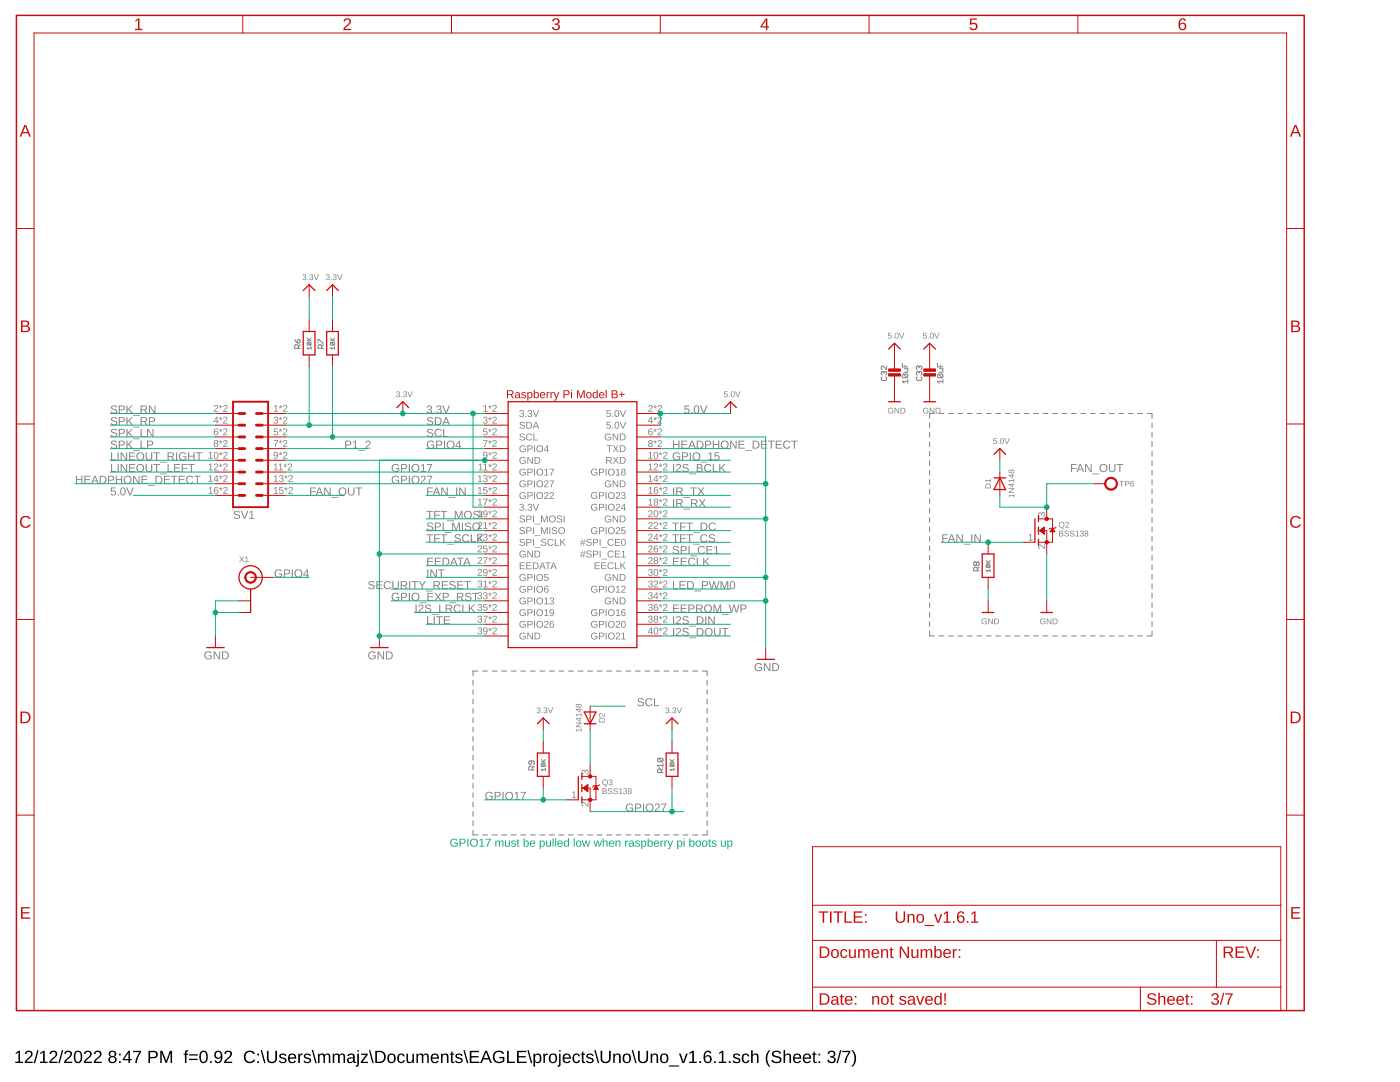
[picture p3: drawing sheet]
<svg xmlns="http://www.w3.org/2000/svg" width="279mm" height="216mm" viewBox="0 0 279 216" stroke-linecap="round" stroke-linejoin="round" font-family="sans-serif">
<path d="M3.1 210.1l.6-.4h.3v2.1h.6v.3h-1.5v-.3h.6v-1.8l-.6 .4zM5.2 209.8a.79 .79 0 0 1 1.2 .2 .79 .79 0 0 1-.4 1.1l-.7 .7h1.2v.3h-1.6a2.08 2.08 0 0 1 1-1.3 .48 .48 0 0 0 .1-.8 .48 .48 0 0 0-.7 .3h-.3zM7.4 209.5h.3l-.7 2.6h-.3zM8 210.1l.6-.4h.3v2.1h.6v.3h-1.5v-.3h.6v-1.8l-.6 .4zM10.1 209.8a.79 .79 0 0 1 1.2 .2 .79 .79 0 0 1-.4 1.1l-.7 .7h1.3v.3h-1.6a2.08 2.08 0 0 1 1-1.3 .48 .48 0 0 0 .1-.8 .48 .48 0 0 0-.8 .3h-.3zM12.3 209.5h.3l-.7 2.6h-.3zM13.1 209.8a.79 .79 0 0 1 1.2 .2 .79 .79 0 0 1-.5 1.1l-.7 .7h1.3v.3h-1.6a2.08 2.08 0 0 1 1-1.3 .48 .48 0 0 0 .1-.8 .48 .48 0 0 0-.8 .3h-.3zM15.1 209.8a.91 .91 0 0 1 1.1 .1 .91 .91 0 0 1 .2 1 .89 .89 0 0 1-.3 1.1 .89 .89 0 0 1-1.2-.2l-.2-.5v-.8zM15.3 210a1.65 1.65 0 0 0 .1 1.9h.2a1.12 1.12 0 0 0 .4-1.6l-.3-.4zM17 209.8a.79 .79 0 0 1 1.2 .2 .79 .79 0 0 1-.4 1.1l-.7 .7h1.2v.3h-1.6a2.08 2.08 0 0 1 1-1.3 .48 .48 0 0 0 .1-.8 .48 .48 0 0 0-.7 .3h-.4zM19 209.8a.79 .79 0 0 1 1.2 .2 .79 .79 0 0 1-.5 1.1l-.7 .7h1.3v.3h-1.6a2.08 2.08 0 0 1 1-1.3 .48 .48 0 0 0 .1-.8 .48 .48 0 0 0-.8 .3h-.3zM21.9 209.8a.74 .74 0 0 1 .9-.1 .74 .74 0 0 1 .3 .9l-.3 .2a.71 .71 0 0 1 .4 1 .71 .71 0 0 1-1 .3 .66 .66 0 0 1-.6-.6 .66 .66 0 0 1 .5-.7l-.4-.3v-.4zM22 210.3a.45 .45 0 0 0 .9 0 .45 .45 0 0 0-.9 0zM21.9 211.4a.55 .55 0 0 0 1.1 0 .55 .55 0 0 0-1.1 0zM23.8 210.2h.3v.4h-.3zM23.8 211.8h.3v.3h-.3zM25.6 209.7h.3v1.6h.4v.3h-.4v.5h-.3v-.5h-1.1v-.3zM25.6 210l-.8 1.3h.8zM26.6 209.7h1.6v.2l-.7 1.4-.2 .8h-.3a3.8 3.8 0 0 1 .9-2.2h-1.3zM29.6 209.7a2.12 2.12 0 0 1 1.7 .2 .76 .76 0 0 1 .1 .8 .76 .76 0 0 1-.7 .5h-.8v.9h-.3zM29.9 209.9v1l1-.1a.49 .49 0 0 0 0-.8zM32 209.7h.4l.8 2.1 .7-2.1h.4v2.4h-.3l.1-2.1-.8 2.1h-.3l-.7-2.1v2.1h-.3zM37 209.7l.6-.1v.2l-.4 .1v.3h.4v.3h-.4v1.6h-.3v-1.6h-.3v-.3h.3zM37.7 210.4h1.8v.2h-1.8zM37.7 211.3h1.8v.2h-1.8zM40.1 209.8a.91 .91 0 0 1 1.1 .1 .91 .91 0 0 1 .3 1 .89 .89 0 0 1-.4 1.1 .89 .89 0 0 1-1.1-.2l-.2-.5v-.8zM40.3 210a1.65 1.65 0 0 0 .2 1.9h.1a1.12 1.12 0 0 0 .5-1.6l-.3-.4zM41.9 211.7h.4v.4h-.4zM43 209.9a.89 .89 0 0 1 1.1-.1 .89 .89 0 0 1 .3 1 .94 .94 0 0 1-.3 1.1 .94 .94 0 0 1-1.2 0l-.1-.3h.3a.52 .52 0 0 0 .6 .2 .52 .52 0 0 0 .4-.6v-.3a.78 .78 0 0 1-1.2 .1 .78 .78 0 0 1 .1-1.1zM43 210.5a.55 .55 0 0 0 1.1 0 .55 .55 0 0 0-1.1 0zM45 209.8a.79 .79 0 0 1 1.2 .2 .79 .79 0 0 1-.4 1.1l-.7 .7h1.2v.3h-1.6a2.08 2.08 0 0 1 1-1.3 .48 .48 0 0 0 .1-.8 .48 .48 0 0 0-.7 .3h-.4zM49 210a1.21 1.21 0 0 1 1.9 .2l-.3 .1a.87 .87 0 0 0-1.2-.3 .87 .87 0 0 0-.4 1.2 .84 .84 0 0 0 .7 .7 .84 .84 0 0 0 .9-.5l.3 .1a1.25 1.25 0 0 1-1.9 .4 1.25 1.25 0 0 1 0-1.9zM51.4 210.2h.3v.4h-.3zM51.4 211.8h.3v.3h-.3zM52 209.5h.3l.7 2.6h-.3zM53.3 209.7h.3v1.5a.68 .68 0 0 0 .7 .7 .68 .68 0 0 0 .7-.7v-1.5h.3v1.5a1.01 1.01 0 0 1-1 .9 1.01 1.01 0 0 1-1-.9zM55.9 210.3a.85 .85 0 0 1 1.3 .4h-.3a.39 .39 0 0 0-.5-.3 .39 .39 0 0 0-.3 .5l.2 .1a.67 .67 0 0 1 .7 .2 .67 .67 0 0 1 .1 .7 .91 .91 0 0 1-1.4-.2l.2-.1a.45 .45 0 0 0 .6 .4 .45 .45 0 0 0 .3-.6h-.1a.82 .82 0 0 1-1-.8zM57.7 210.5a.85 .85 0 0 1 1-.2 .85 .85 0 0 1 .4 .9h-1.3a.54 .54 0 0 0 .3 .7 .54 .54 0 0 0 .7-.3l.3 .1a.89 .89 0 0 1-1.2 .4 .89 .89 0 0 1-.4-1.2zM57.9 210.6l-.1 .4h1l-.3-.5zM59.5 210.2h.3v.4l.2-.3 .4-.1v.3h-.3l-.2 .3-.1 1.3h-.3zM60.8 210.3a.85 .85 0 0 1 1.3 .4h-.3a.39 .39 0 0 0-.5-.3 .39 .39 0 0 0-.3 .5l.2 .1a.67 .67 0 0 1 .7 .2 .67 .67 0 0 1 .1 .7 .91 .91 0 0 1-1.4-.2l.2-.1a.45 .45 0 0 0 .6 .4 .45 .45 0 0 0 .3-.6h-.1a.82 .82 0 0 1-.9-.8zM62.2 209.5h.3l.7 2.6h-.3zM63.4 210.2h.3l.1 .4a.58 .58 0 0 1 .5-.4 .58 .58 0 0 1 .5 .4 .58 .58 0 0 1 .7-.4 .58 .58 0 0 1 .4 .7v1.2h-.3v-1.4a.41 .41 0 0 0-.5-.2 .41 .41 0 0 0-.3 .5v1.1h-.3v-1.4a.41 .41 0 0 0-.5-.2 .41 .41 0 0 0-.2 .5v1.1h-.3zM66.4 210.2h.3v.4a.58 .58 0 0 1 .5-.4 .58 .58 0 0 1 .6 .4 .58 .58 0 0 1 .7-.4 .58 .58 0 0 1 .4 .7v1.2h-.3l-.1-1.4a.41 .41 0 0 0-.5-.2 .41 .41 0 0 0-.2 .5v1.1h-.3v-1.4a.41 .41 0 0 0-.6-.2 .41 .41 0 0 0-.2 .5v1.1h-.3zM69.6 210.3a.74 .74 0 0 1 .7-.1 .74 .74 0 0 1 .5 .6v1l.3 .1v.2h-.4l-.2-.3a.63 .63 0 0 1-.8 .4 .63 .63 0 0 1-.4-.8 .63 .63 0 0 1 .8-.4h.4a.42 .42 0 0 0-.3-.6 .42 .42 0 0 0-.5 .3h-.4zM69.7 211.3a.39 .39 0 0 0 0 .6 .39 .39 0 0 0 .6-.2l.2-.5zM71.3 209.5h.3v.3h-.3zM71.3 210.2h.3v2.1a.45 .45 0 0 1-.6 .5v-.2l.3-.2zM72.1 210.2h1.3v.3l-1 1.4h1v.2h-1.4v-.2l1-1.4h-.9zM73.6 209.5h.3l.7 2.6h-.3zM74.9 209.7h.8a1.22 1.22 0 0 1 1.3 1.1 1.22 1.22 0 0 1-1.2 1.3h-.9zM75.2 209.9v1.9h.6a.95 .95 0 0 0 .9-.9 .95 .95 0 0 0-1-1zM77.5 210.5a.89 .89 0 0 1 1.2-.1 .89 .89 0 0 1 .2 1.1 .89 .89 0 0 1-1.2 .6 .89 .89 0 0 1-.3-1.3zM77.8 210.5a.86 .86 0 0 0 .3 1.4 .79 .79 0 0 0 .5-.7 .79 .79 0 0 0-.5-.8zM79.5 210.5a.76 .76 0 0 1 1.3 .3h-.3a.48 .48 0 0 0-.7-.3 .48 .48 0 0 0-.2 .7 .48 .48 0 0 0 .2 .6 .48 .48 0 0 0 .7-.3l.3 .1a.79 .79 0 0 1-1 .5 .79 .79 0 0 1-.5-.9zM81.1 210.2h.3v1.2a.45 .45 0 0 0 .5 .5 .45 .45 0 0 0 .4-.6v-1.1h.3v1.9h-.3v-.3a.63 .63 0 0 1-.7 .3 .63 .63 0 0 1-.5-.6zM83.1 210.2h.3v.4a.58 .58 0 0 1 .5-.4 .58 .58 0 0 1 .6 .4 .58 .58 0 0 1 .6-.4 .58 .58 0 0 1 .5 .7v1.2h-.3l-.1-1.4a.41 .41 0 0 0-.5-.2 .41 .41 0 0 0-.2 .5v1.1h-.3v-1.4a.41 .41 0 0 0-.6-.2 .41 .41 0 0 0-.2 .5v1.1h-.3zM86.2 210.5a.85 .85 0 0 1 1-.2 .85 .85 0 0 1 .4 .9h-1.3a.54 .54 0 0 0 .3 .7 .54 .54 0 0 0 .7-.3l.3 .1a.89 .89 0 0 1-1.2 .4 .89 .89 0 0 1-.4-1.2zM86.4 210.6l-.1 .4h1l-.3-.5zM88 210.2h.3v.4a.63 .63 0 0 1 .7-.4 .63 .63 0 0 1 .5 .7v1.2h-.3v-1.2a.45 .45 0 0 0-.5-.5 .45 .45 0 0 0-.4 .6v1.1h-.3zM90.1 209.8h.2v.4h.4v.3h-.4v1.1l.1 .3h.3v.2h-.5l-.2-.1v-1.5h-.2v-.3h.2zM91.1 210.3a.85 .85 0 0 1 1.2 .4h-.3a.39 .39 0 0 0-.4-.3 .39 .39 0 0 0-.3 .5l.2 .1a.67 .67 0 0 1 .7 .2 .67 .67 0 0 1 .1 .7 .91 .91 0 0 1-1.5-.2l.3-.1a.45 .45 0 0 0 .5 .4 .45 .45 0 0 0 .4-.6h-.1a.82 .82 0 0 1-1-.8zM92.5 209.5h.3l.7 2.6h-.3zM93.8 209.7h1.8v.2h-1.5v.8h1.4v.3h-1.4v.8h1.6v.3h-1.9zM96.8 209.7h.4l1 2.4h-.4l-.2-.7h-1.2l-.2 .7h-.4zM97 209.9l-.5 1.2h1zM98.7 210a1.27 1.27 0 0 1 1.9 .2l-.3 .1a.93 .93 0 0 0-1.3-.2 .93 .93 0 0 0-.2 1.3 1.03 1.03 0 0 0 1.6 .2v-.4h-.8v-.3h1.1v.8a1.33 1.33 0 0 1-1.9 .2 1.33 1.33 0 0 1-.1-1.9zM101.2 209.7h.3v2.1h1.3v.3h-1.6zM103.2 209.7h1.8v.2h-1.5v.8h1.4v.3h-1.4v.8h1.6v.3h-1.9zM105.2 209.5h.3l.7 2.6h-.2zM106.5 210.2h.3v.3a.71 .71 0 0 1 .9-.2 .71 .71 0 0 1 .3 .9 .76 .76 0 0 1-.9 .9l-.3-.3v1h-.3zM107 210.5a.84 .84 0 0 0 .3 1.4 .83 .83 0 0 0 0-1.4zM108.4 210.2h.3v.4l.2-.3 .4-.1v.3h-.3l-.2 .3v1.3h-.4zM109.7 210.5a.89 .89 0 0 1 1.2-.1 .89 .89 0 0 1 .3 1.1 .89 .89 0 0 1-1.3 .6 .89 .89 0 0 1-.3-1.3zM110.1 210.5a.86 .86 0 0 0 .2 1.4 .79 .79 0 0 0 .6-.7 .79 .79 0 0 0-.5-.8zM111.6 209.5h.3v.3h-.3zM111.6 210.2h.3v2.1a.45 .45 0 0 1-.6 .5v-.2l.3-.2zM112.5 210.5a.85 .85 0 0 1 1-.2 .85 .85 0 0 1 .4 .9h-1.3a.54 .54 0 0 0 .3 .7 .54 .54 0 0 0 .7-.3l.3 .1a.89 .89 0 0 1-1.2 .4 .89 .89 0 0 1-.4-1.2zM112.7 210.6l-.1 .4h1l-.3-.5zM114.4 210.5a.76 .76 0 0 1 1.4 .3h-.4a.48 .48 0 0 0-.6-.3 .48 .48 0 0 0-.2 .7 .48 .48 0 0 0 .2 .6 .48 .48 0 0 0 .6-.3l.4 .1a.79 .79 0 0 1-1 .5 .79 .79 0 0 1-.6-.9zM116.2 209.8h.2v.4h.4v.3h-.4v1.1l.1 .3h.3v.2h-.5l-.1-.1-.1-1.5h-.2v-.3h.2zM117.2 210.3a.85 .85 0 0 1 1.2 .4h-.2a.39 .39 0 0 0-.5-.3 .39 .39 0 0 0-.3 .5l.2 .1a.67 .67 0 0 1 .7 .2 .67 .67 0 0 1 .1 .7 .91 .91 0 0 1-1.5-.2l.3-.1a.45 .45 0 0 0 .5 .4 .45 .45 0 0 0 .4-.6h-.1a.82 .82 0 0 1-1-.8zM118.6 209.5h.3l.7 2.6h-.3zM119.9 209.7h.3v1.5a.68 .68 0 0 0 .7 .7 .68 .68 0 0 0 .6-.7v-1.5h.4v1.5a1.01 1.01 0 0 1-1 .9 1.01 1.01 0 0 1-1-.9zM122.4 210.2h.3v.4a.63 .63 0 0 1 .7-.4 .63 .63 0 0 1 .5 .7v1.2h-.3v-1.2a.45 .45 0 0 0-.5-.5 .45 .45 0 0 0-.4 .6v1.1h-.3zM124.5 210.5a.89 .89 0 0 1 1.1-.1 .89 .89 0 0 1 .3 1.1 .89 .89 0 0 1-1.2 .6 .89 .89 0 0 1-.4-1.3zM124.8 210.5a.86 .86 0 0 0 .3 1.4 .79 .79 0 0 0 .5-.7 .79 .79 0 0 0-.5-.8zM126.1 209.5h.2l.8 2.6h-.3zM127.3 209.7h.4v1.5a.68 .68 0 0 0 .6 .7 .68 .68 0 0 0 .7-.7v-1.5h.3v1.5a1.01 1.01 0 0 1-1 .9 1.01 1.01 0 0 1-1-.9zM129.8 210.2h.3v.4a.63 .63 0 0 1 .8-.4 .63 .63 0 0 1 .4 .7v1.2h-.3v-1.2a.45 .45 0 0 0-.5-.5 .45 .45 0 0 0-.3 .6v1.1h-.3zM131.9 210.5a.89 .89 0 0 1 1.2-.1 .89 .89 0 0 1 .3 1.1 .89 .89 0 0 1-1.3 .6 .89 .89 0 0 1-.3-1.3zM132.3 210.5a.86 .86 0 0 0 .2 1.4 .79 .79 0 0 0 .6-.7 .79 .79 0 0 0-.5-.8zM133.5 212.6h2v.2h-2zM135.5 210.2h.3l.6 1.7 .5-1.7h.4l-.7 1.9h-.4zM137.6 210.1l.6-.4h.3v2.1h.6v.3h-1.6v-.3h.7v-1.8l-.6 .4zM139.6 211.7h.3v.4h-.3zM140.8 209.8a.76 .76 0 0 1 1.2 .3l-.3 .1a.51 .51 0 0 0-.7-.3 .51 .51 0 0 0-.3 .7v.3a.79 .79 0 0 1 1.2 0 .79 .79 0 0 1-.1 1.1 .79 .79 0 0 1-1.2-.2 1.85 1.85 0 0 1 .2-2zM140.7 211.3a.52 .52 0 0 0 1 0 .52 .52 0 0 0-1 0zM142.5 211.7h.3v.4h-.3zM143.5 210.1l.6-.4h.3v2.1h.6v.3h-1.6v-.3h.7v-1.8l-.6 .4zM145.5 211.7h.3v.4h-.3zM146.5 210.3a.85 .85 0 0 1 1.2 .4h-.3a.39 .39 0 0 0-.4-.3 .39 .39 0 0 0-.3 .5l.2 .1a.67 .67 0 0 1 .7 .2 .67 .67 0 0 1 .1 .7 .91 .91 0 0 1-1.5-.2l.3-.1a.45 .45 0 0 0 .5 .4 .45 .45 0 0 0 .4-.6h-.1a.82 .82 0 0 1-1-.8zM148.2 210.5a.76 .76 0 0 1 1.3 .3h-.3a.48 .48 0 0 0-.6-.3 .48 .48 0 0 0-.2 .7 .48 .48 0 0 0 .2 .6 .48 .48 0 0 0 .6-.3l.4 .1a.79 .79 0 0 1-1 .5 .79 .79 0 0 1-.6-.9zM149.9 209.5h.3v1.1a.63 .63 0 0 1 .7-.4 .63 .63 0 0 1 .5 .7v1.2h-.3v-1.2a.45 .45 0 0 0-.5-.5 .45 .45 0 0 0-.4 .6v1.1h-.3zM153.5 209.5h.3a2.48 2.48 0 0 0 0 3.3 1.06 1.06 0 0 1-.9-1 2.47 2.47 0 0 1 .6-2.3zM154.2 209.9a1.11 1.11 0 0 1 1.7 .3l-.3 .1a.63 .63 0 0 0-.7-.4 .63 .63 0 0 0-.5 .5l.6 .3a.75 .75 0 0 1 1 .8 .75 .75 0 0 1-1 .6 .89 .89 0 0 1-1.1-.6h.4a.78 .78 0 0 0 .7 .4 .78 .78 0 0 0 .6-.4 1.74 1.74 0 0 0-1.3-.7l-.2-.4zM156.4 209.5h.3v1.1a.63 .63 0 0 1 .7-.4 .63 .63 0 0 1 .5 .7v1.2h-.3v-1.2a.45 .45 0 0 0-.5-.5 .45 .45 0 0 0-.4 .6v1.1h-.3zM158.5 210.5a.85 .85 0 0 1 1-.2 .85 .85 0 0 1 .4 .9h-1.3a.54 .54 0 0 0 .3 .7 .54 .54 0 0 0 .7-.3l.3 .1a.89 .89 0 0 1-1.2 .4 .89 .89 0 0 1-.4-1.2zM158.7 210.6l-.1 .4h1l-.3-.5zM160.4 210.5a.85 .85 0 0 1 1.1-.2 .85 .85 0 0 1 .4 .9h-1.4a.54 .54 0 0 0 .4 .7 .54 .54 0 0 0 .7-.3l.2 .1a.89 .89 0 0 1-1.2 .4 .89 .89 0 0 1-.4-1.2zM160.7 210.6l-.2 .4h1.1l-.3-.5zM162.4 209.8h.2v.4h.4v.3h-.4v1.1l.1 .3h.3v.2h-.5l-.2-.1v-1.5h-.2v-.3h.2zM163.3 210.2h.4v.4h-.4zM163.3 211.8h.4v.3h-.4zM165.4 209.8a.74 .74 0 0 1 1-.1 .74 .74 0 0 1 .2 1l-.4 .2a.66 .66 0 0 1 .6 .7 .66 .66 0 0 1-.8 .5l-.8-.2-.1-.4h.3a.49 .49 0 0 0 .7 .4 .49 .49 0 0 0 .2-.8l-.6-.1v-.3a.47 .47 0 0 0 .7-.2 .47 .47 0 0 0-.4-.6 .47 .47 0 0 0-.5 .4h-.3zM167.7 209.5h.2l-.7 2.6h-.3zM168.1 209.7h1.6v.2l-.7 1.4-.1 .8h-.3a3.8 3.8 0 0 1 .8-2.2h-1.3zM169.9 209.5a1.06 1.06 0 0 1 .9 1.1 2.47 2.47 0 0 1-.6 2.2h-.3a2.48 2.48 0 0 0 0-3.3z" fill="#000"/>
<g fill="none" stroke="#808080" stroke-width=".2">
<path d="M185.5 84.4v1M185.5 86.3v.9M185.5 88.2v.9M185.5 90.1v.9M185.5 91.9v1M185.5 93.8v1M185.5 95.7v1M185.5 97.6v1M185.5 99.5v1M186.5 82.5h-1v1M187.4 82.5h1M189.3 82.5h1"/>
<path d="M191.2 82.5h1M193.1 82.5h.9M195 82.5h.9M196.8 82.5h1M198.7 82.5h1M200.6 82.5h1M202.5 82.5h1M204.4 82.5h1M206.3 82.5h1M208.2 82.5h.9M210.1 82.5h.9M211.9 82.5h1"/>
<path d="M213.8 82.5h1M215.7 82.5h1M217.6 82.5h1M219.5 82.5h1M221.4 82.5h1M223.3 82.5h.9M225.2 82.5h.9M227.1 82.5h.9M228.9 82.5h1v1M229.9 84.4v1M229.9 86.3v.9M229.9 88.2v.9"/>
<path d="M229.9 90.1v.9M229.9 91.9v1M229.9 93.8v1M229.9 95.7v1M229.9 97.6v1M229.9 99.5v1M185.5 101.4v1M185.5 103.3v.9M185.5 105.2v.9M185.5 107v1M185.5 108.9v1M185.5 110.8v1"/>
<path d="M185.5 112.7v1M185.5 114.6v1M185.5 116.5v1M185.5 118.4v.9M229.9 101.4v1M229.9 103.3v.9M229.9 105.2v.9M229.9 107v1M229.9 108.9v1M229.9 110.8v1M229.9 112.7v1M229.9 114.6v1"/>
<path d="M229.9 116.5v1M229.9 118.4v.9M94.4 135.8v.9M94.4 137.6v1M94.4 139.5v1M95.4 133.9h-1v1M96.3 133.9h1M98.2 133.9h1M100.1 133.9h1M102 133.9h1M103.9 133.9h1M105.8 133.9h1"/>
<path d="M107.7 133.9h1M109.6 133.9h1M111.5 133.9h1M113.5 133.9h.9M115.4 133.9h1M117.3 133.9h1M119.2 133.9h1M121.1 133.9h1M123 133.9h1M124.9 133.9h1M126.8 133.9h1M128.7 133.9h1"/>
<path d="M130.6 133.9h1M132.5 133.9h1M134.4 133.9h1M136.3 133.9h1M138.2 133.9h1M140.1 133.9h1v1M141.1 135.8v.9M141.1 137.6v1M141.1 139.5v1M185.5 120.3v.9M185.5 122.2v.9M185.5 124v1"/>
<path d="M185.5 125.9v1h1M187.4 126.9h1M189.3 126.9h1M191.2 126.9h1M193.1 126.9h.9M195 126.9h.9M196.8 126.9h1M198.7 126.9h1M200.6 126.9h1M202.5 126.9h1M204.4 126.9h1M206.3 126.9h1"/>
<path d="M208.2 126.9h.9M210.1 126.9h.9M211.9 126.9h1M213.8 126.9h1M215.7 126.9h1M217.6 126.9h1M219.5 126.9h1M221.4 126.9h1M223.3 126.9h.9M225.2 126.9h.9M227.1 126.9h.9M229.9 120.3v.9"/>
<path d="M229.9 122.2v.9M229.9 124v1M229.9 125.9v1h-1M94.4 141.4v.9M94.4 143.2v1M94.4 145.1v.9M94.4 147v.9M94.4 148.8v1M94.4 150.7v1M94.4 152.6v.9M94.4 154.5v.9M94.4 156.3v1"/>
<path d="M94.4 158.2v.9M141.1 141.4v.9M141.1 143.2v1M141.1 145.1v.9M141.1 147v.9M141.1 148.8v1M141.1 150.7v1M141.1 152.6v.9M141.1 154.5v.9M141.1 156.3v1M141.1 158.2v.9M94.4 160.1v.9"/>
<path d="M94.4 161.9v1M94.4 163.8v.9M94.4 165.7v.9h1M96.3 166.6h1M98.2 166.6h1M100.1 166.6h1M102 166.6h1M103.9 166.6h1M105.8 166.6h1M107.7 166.6h1M109.6 166.6h1M111.5 166.6h1"/>
<path d="M113.5 166.6h.9M115.4 166.6h1M117.3 166.6h1M119.2 166.6h1M121.1 166.6h1M123 166.6h1M124.9 166.6h1M126.8 166.6h1M128.7 166.6h1M130.6 166.6h1M132.5 166.6h1M134.4 166.6h1"/>
<path d="M136.3 166.6h1M138.2 166.6h1M141.1 160.1v.9M141.1 161.9v1M141.1 163.8v.9M141.1 165.7v.9h-1"/>
</g>
<g fill="#808080">
<path d="M73.7 130.2a.83 .83 0 0 1 1.3 .1l-.2 .1a.63 .63 0 0 0-.9 0 .63 .63 0 0 0-.1 .8 .63 .63 0 0 0 .9 .1l.1-.3h-.5v-.2h.7v.5a.87 .87 0 0 1-1.2 .1 .87 .87 0 0 1-.1-1.2zM75.4 130h.2l.9 1.3v-1.3h.1v1.6h-.2l-.9-1.4v1.4h-.1zM77 130h.5a.79 .79 0 0 1 .9 .7 .79 .79 0 0 1-.8 .9h-.6zM77.2 130.2v1.2a.67 .67 0 0 0 1-.6 .67 .67 0 0 0-1-.6z"/>
<path d="M150.8 132.5a.83 .83 0 0 1 1.3 .2h-.2a.63 .63 0 0 0-.9 0 .63 .63 0 0 0-.1 .9 .63 .63 0 0 0 .9 0l.1-.3h-.5v-.2h.7v.6a.87 .87 0 0 1-1.2 0 .87 .87 0 0 1-.1-1.2zM152.5 132.3h.2l.9 1.4v-1.4h.1v1.6h-.2l-.9-1.3v1.3h-.1zM154.1 132.3h.5a.79 .79 0 0 1 .9 .8 .79 .79 0 0 1-.8 .8h-.6zM154.3 132.5v1.2a.67 .67 0 0 0 1-.6 .67 .67 0 0 0-1-.6z"/>
<path d="M144.5 78.1h.7v.1h-.5l-.1 .4a.39 .39 0 0 1 .6 .2 .39 .39 0 0 1-.2 .5 .39 .39 0 0 1-.5-.3l.3 .1a.26 .26 0 0 0 .3-.3 .26 .26 0 0 0-.5-.1h-.1zM145.5 79.1h.1v.1h-.1zM145.9 78.2a.55 .55 0 0 1 .8 .3 .55 .55 0 0 1-.3 .7 .58 .58 0 0 1-.6-.3 .58 .58 0 0 1 .1-.7zM146.1 78.2a.49 .49 0 0 0-.2 .5 .49 .49 0 0 0 .4 .4 .49 .49 0 0 0 .2-.5 .49 .49 0 0 0-.4-.4zM146.7 78.1h.2l.3 1 .4-1h.2l-.5 1.1h-.1z"/>
</g>
<g fill="none" stroke="#808080" stroke-width=".2">
<path d="M180.1 72.5v.7h1.1M180.3 74.7h.7l.2 .1v.4l-.2 .2M180.3 74.7l-.2 .1v.4l.2 .2h.7M180.3 74.7l.7 .7M180.4 73.6h.8v.5l-.2 .2h-.6M180.6 72.9v.3M181.2 76.1h-1.1l.3 .4M181.2 75.7v.8M187.1 72.5v.7h1.1M187.3 74.7l-.2 .1v.4l.2 .2h.7M187.3 74.7h.7l.2 .1v.4l-.2 .2M187.3 74.7l.7 .7"/>
<path d="M187.5 73.6h.7v.5l-.2 .2h-.5M187.6 72.9v.3M188.2 76.1h-1.1l.4 .4M188.2 75.7v.8"/>
</g>
<g fill="#808080">
<path d="M177.2 66.4h.7v.1h-.5v.4a.39 .39 0 0 1 .5 .2 .39 .39 0 0 1-.2 .5 .39 .39 0 0 1-.5-.3l.4 .2a.26 .26 0 0 0 .2-.4 .26 .26 0 0 0-.5-.1h-.1zM178.2 67.4h.1v.2h-.1zM178.6 66.5a.55 .55 0 0 1 .8 .3 .55 .55 0 0 1-.3 .7 .58 .58 0 0 1-.6-.3 .58 .58 0 0 1 .1-.7zM178.8 66.5a.49 .49 0 0 0-.1 .6 .49 .49 0 0 0 .4 .3 .49 .49 0 0 0 .1-.5 .49 .49 0 0 0-.4-.4zM179.4 66.4h.2l.4 1 .3-1h.2l-.5 1.2h-.1z"/>
<path d="M184.3 66.4h.6v.1h-.5v.4a.39 .39 0 0 1 .5 .2 .39 .39 0 0 1-.2 .5 .39 .39 0 0 1-.5-.3l.4 .2a.26 .26 0 0 0 .2-.4 .26 .26 0 0 0-.4-.1h-.2zM185.2 67.4h.1v.2h-.1zM185.7 66.5a.55 .55 0 0 1 .7 .3 .55 .55 0 0 1-.3 .7 .58 .58 0 0 1-.6-.3 .58 .58 0 0 1 .2-.7zM185.8 66.5a.49 .49 0 0 0-.1 .6 .49 .49 0 0 0 .4 .3 .49 .49 0 0 0 .1-.5 .49 .49 0 0 0-.4-.4zM186.4 66.4h.2l.4 1 .3-1h.2l-.5 1.2h-.1z"/>
<path d="M177.3 81.5l.6-.1 .3 .2-.1 .1a.44 .44 0 0 0-.6 0 .44 .44 0 0 0 0 .6 .44 .44 0 0 0 .6 0v-.2h-.3v-.2h.5v.4a.62 .62 0 0 1-.9 .1 .62 .62 0 0 1-.1-.9zM178.5 81.4h.2l.6 .9v-.9h.2v1.1h-.2l-.6-1v1h-.2zM179.7 81.4h.4a.57 .57 0 0 1 .6 .5 .57 .57 0 0 1-.6 .6h-.4zM179.9 81.5v.9a.48 .48 0 0 0 .6-.5 .48 .48 0 0 0-.6-.4z"/>
<path d="M184.3 81.5l.6-.1 .4 .2-.2 .1a.44 .44 0 0 0-.6 0 .44 .44 0 0 0 0 .6 .44 .44 0 0 0 .6 0v-.2h-.3v-.2h.5v.4a.62 .62 0 0 1-.9 .1 .62 .62 0 0 1-.1-.9zM185.5 81.4h.2l.6 .9v-.9h.2v1.1h-.2l-.6-1v1h-.2zM186.7 81.4h.4a.57 .57 0 0 1 .6 .5 .57 .57 0 0 1-.5 .6h-.5zM186.9 81.5v.9a.48 .48 0 0 0 .7-.5 .48 .48 0 0 0-.7-.4z"/>
<path d="M79.2 78.2a.33 .33 0 0 1 .5-.1 .33 .33 0 0 1-.1 .6 .3 .3 0 0 1 .2 .3 .3 .3 0 0 1-.4 .3l-.2-.1-.2-.3 .4 .2a.21 .21 0 0 0 .3-.2 .21 .21 0 0 0-.3-.2l-.1-.1a.22 .22 0 0 0 .3-.1 .22 .22 0 0 0-.1-.3 .22 .22 0 0 0-.3 .2h-.1zM80 79.1h.2v.1h-.2zM80.6 78.2a.33 .33 0 0 1 .5-.1 .33 .33 0 0 1-.2 .6 .3 .3 0 0 1 .3 .3 .3 .3 0 0 1-.4 .3l-.3-.1-.1-.3 .4 .2a.21 .21 0 0 0 .3-.2 .21 .21 0 0 0-.3-.2l-.1-.1a.22 .22 0 0 0 .3-.1 .22 .22 0 0 0-.1-.3 .22 .22 0 0 0-.3 .2h-.2zM81.3 78.1h.1l.4 1 .4-1h.2l-.5 1.1h-.2z"/>
<path d="M211.4 105.9l.7 .1 .1 .3-.2 .1 .2 .2-.1 .4h-.7zM211.5 106v.4l.5-.1v-.2zM211.5 106.5v.4l.6-.1-.1-.2zM212.6 106l.5-.1 .2 .2-.1 .1a.26 .26 0 0 0-.4-.2 .26 .26 0 0 0-.1 .3 .48 .48 0 0 1 .5 .1 .48 .48 0 0 1 0 .6h-.1a.51 .51 0 0 1-.7-.2l.1-.1a.3 .3 0 0 0 .4 .3 .3 .3 0 0 0 .2-.4l-.5-.1a.28 .28 0 0 1-.1-.3 .28 .28 0 0 1 .1-.2zM213.7 106l.5-.1 .2 .2-.1 .1a.26 .26 0 0 0-.4-.2 .26 .26 0 0 0-.1 .3 .48 .48 0 0 1 .5 .1 .48 .48 0 0 1 0 .6h-.1a.51 .51 0 0 1-.7-.2l.1-.1a.3 .3 0 0 0 .4 .3 .3 .3 0 0 0 .2-.4l-.5-.1a.28 .28 0 0 1-.1-.3 .28 .28 0 0 1 .1-.2zM214.7 106.1l.4-.2v1h.3v.1h-.8v-.1h.3v-.9l-.2 .2zM215.6 106a.33 .33 0 0 1 .6-.1 .33 .33 0 0 1-.2 .6 .3 .3 0 0 1 .3 .3 .3 .3 0 0 1-.4 .3l-.3-.1-.1-.3 .4 .2a.21 .21 0 0 0 .2-.2 .21 .21 0 0 0-.2-.2l-.1-.1a.22 .22 0 0 0 .3-.1 .22 .22 0 0 0-.2-.3 .22 .22 0 0 0-.2 .2h-.2zM216.6 106a.33 .33 0 0 1 .5-.1 .33 .33 0 0 1-.1 .5 .33 .33 0 0 1 .1 .5 .33 .33 0 0 1-.5 0 .33 .33 0 0 1 .1-.5l-.2-.1zM216.6 106.2a.21 .21 0 0 0 .4 0 .21 .21 0 0 0-.4 0zM216.6 106.7a.25 .25 0 0 0 .5 0 .25 .25 0 0 0-.5 0z"/>
<path d="M196 123.6l.6-.2 .3 .3h-.1a.44 .44 0 0 0-.6 0 .44 .44 0 0 0 0 .7 .44 .44 0 0 0 .6-.1v-.2h-.3v-.1h.5v.4a.62 .62 0 0 1-.9 0 .62 .62 0 0 1-.1-.8zM197.2 123.4h.2l.6 1v-1h.1v1.2h-.1l-.7-1 .1 1h-.2zM198.4 123.4h.4a.57 .57 0 0 1 .6 .6 .57 .57 0 0 1-.6 .6h-.4zM198.6 123.5v.9a.48 .48 0 0 0 .6-.4 .48 .48 0 0 0-.6-.5z"/>
<path d="M198.3 87.4h.6v.2h-.5v.3a.39 .39 0 0 1 .5 .2 .39 .39 0 0 1-.2 .5 .39 .39 0 0 1-.5-.3l.4 .2a.26 .26 0 0 0 .2-.4 .26 .26 0 0 0-.4 0h-.2zM199.2 88.4h.2v.2h-.2zM199.7 87.6a.55 .55 0 0 1 .7 .2 .55 .55 0 0 1-.3 .8 .58 .58 0 0 1-.5-.4 .58 .58 0 0 1 .1-.6zM199.9 87.6a.49 .49 0 0 0-.2 .5 .49 .49 0 0 0 .4 .3 .49 .49 0 0 0 .2-.5 .49 .49 0 0 0-.4-.3zM200.4 87.4h.2l.4 1 .4-1h.1l-.4 1.2h-.2z"/>
<path d="M201.3 98.8h1v-.2h.1v.7h-.1v-.3h-.9l.2 .2h-.1zM201.3 97.4h1.1v.2l-1 .6h1v.1h-1.1v-.1l.9-.6h-.9zM201.3 96.6h.7l.2-.2v.2h.2v.1h-.2v.6h-.2l-.7-.6zM201.4 96.7l.6 .4v-.4zM201.3 95.8h1v-.3h.1v.7h-.1v-.2h-.9l.2 .2h-.1zM201.3 94.7h.7l.2-.1v.1h.2v.2h-.2v.5h-.2l-.7-.5zM201.4 94.9l.6 .4v-.4zM201.3 93.8l.3-.1 .2 .2a.33 .33 0 0 1 .5-.1 .33 .33 0 0 1 0 .5 .33 .33 0 0 1-.5-.1 .33 .33 0 0 1-.5 .1 .33 .33 0 0 1 0-.5zM201.3 94.1a.25 .25 0 0 0 .5 0 .25 .25 0 0 0-.5 0zM201.9 94.1a.24 .24 0 0 0 .4 0 .24 .24 0 0 0-.4 0z"/>
</g>
<path d="M196.8 112.4h.8M196.8 111.8l.5 .6M196.9 112.7h.6l.1 .1-.1 .4M196.9 112.7l-.1 .1 .1 .4h.6M196.9 112.7l.6 .5M197.6 113.8h-.8l.3 .3M197.6 113.6v.5M197.6 111.8l-.4 .4" fill="none" stroke="#808080" stroke-width=".2"/>
<g fill="#808080">
<path d="M207.7 123.6l.6-.2 .3 .3h-.1a.44 .44 0 0 0-.7 0 .44 .44 0 0 0 .1 .7 .44 .44 0 0 0 .6-.1v-.2h-.3v-.1h.4v.4a.62 .62 0 0 1-.8 0 .62 .62 0 0 1-.1-.8zM208.9 123.4h.2l.6 1v-1h.1v1.2h-.2l-.6-1v1h-.1zM210.1 123.4h.4a.57 .57 0 0 1 .6 .6 .57 .57 0 0 1-.6 .6h-.4zM210.2 123.5v.9a.48 .48 0 0 0 .7-.4 .48 .48 0 0 0-.7-.5z"/>
<path d="M120.2 157.3l.8 .1v.3l-.2 .1 .3 .2-.1 .3-.8 .1zM120.4 157.4v.4l.5-.1-.1-.2zM120.4 157.9v.4l.5-.1v-.2zM121.4 157.4l.5-.1 .3 .2-.2 .1a.26 .26 0 0 0-.3-.2 .26 .26 0 0 0-.2 .3 .48 .48 0 0 1 .5 .1 .48 .48 0 0 1 .1 .6h-.1a.51 .51 0 0 1-.7-.2l.1-.1a.3 .3 0 0 0 .4 .3 .3 .3 0 0 0 .2-.4l-.5-.1a.28 .28 0 0 1-.2-.3 .28 .28 0 0 1 .1-.2zM122.5 157.4l.5-.1 .3 .2-.2 .1a.26 .26 0 0 0-.3-.2 .26 .26 0 0 0-.2 .3 .48 .48 0 0 1 .5 .1 .48 .48 0 0 1 .1 .6h-.1a.51 .51 0 0 1-.7-.2l.1-.1a.3 .3 0 0 0 .4 .3 .3 .3 0 0 0 .2-.4l-.5-.1a.28 .28 0 0 1-.2-.3 .28 .28 0 0 1 .1-.2zM123.6 157.5l.4-.2v1h.2v.1h-.7v-.1h.3v-.9l-.2 .2zM124.5 157.4a.33 .33 0 0 1 .6-.1 .33 .33 0 0 1-.2 .6 .3 .3 0 0 1 .3 .3 .3 .3 0 0 1-.4 .2h-.3l-.1-.3 .4 .2a.21 .21 0 0 0 .2-.2 .21 .21 0 0 0-.3-.2v-.1a.22 .22 0 0 0 .3-.1 .22 .22 0 0 0-.2-.3 .22 .22 0 0 0-.3 .2h-.1zM125.4 157.4a.33 .33 0 0 1 .6-.1 .33 .33 0 0 1-.1 .5 .33 .33 0 0 1 0 .5 .33 .33 0 0 1-.5 0 .33 .33 0 0 1 .1-.5l-.1-.1zM125.5 157.6a.21 .21 0 0 0 .4 0 .21 .21 0 0 0-.4 0zM125.5 158.1a.24 .24 0 0 0 .4 0 .24 .24 0 0 0-.4 0z"/>
</g>
<path d="M133.7 152.1h.8M133.7 151.6l.6 .5M133.9 152.4h.5l.1 .1-.1 .5M133.9 152.4l-.2 .4 .2 .2h.5M133.9 152.4l.5 .6M134.5 153.5h-.8l.3 .3M134.5 153.3v.5M134.5 151.6l-.4 .4" fill="none" stroke="#808080" stroke-width=".2"/>
<path d="M132.9 141.2a.33 .33 0 0 1 .6 0 .33 .33 0 0 1-.2 .5 .3 .3 0 0 1 .3 .4 .3 .3 0 0 1-.4 .2h-.3l-.1-.3 .4 .2a.21 .21 0 0 0 .2-.2 .21 .21 0 0 0-.3-.2v-.1a.22 .22 0 0 0 .3-.1 .22 .22 0 0 0-.2-.3 .22 .22 0 0 0-.3 .2h-.1zM133.8 142.1h.1v.2h-.1zM134.3 141.2a.33 .33 0 0 1 .5 0 .33 .33 0 0 1-.1 .5 .3 .3 0 0 1 .2 .4 .3 .3 0 0 1-.3 .2h-.3l-.1-.3 .4 .2a.21 .21 0 0 0 .2-.2 .21 .21 0 0 0-.3-.2l-.1-.1a.22 .22 0 0 0 .3-.1 .22 .22 0 0 0-.1-.3 .22 .22 0 0 0-.3 .2h-.1zM135 141.2h.2l.4 1 .3-1h.2l-.5 1.1h-.1z" fill="#808080"/>
<path d="M108 152.1h.8M108 151.6l.5 .5M108.2 152.4h.5l.1 .1-.1 .5M108.2 152.4l-.2 .4 .7 .2M108.2 152.4l.5 .6M108.8 153.5h-.8l.3 .3M108.8 153.3v.5M108.8 151.6l-.4 .4" fill="none" stroke="#808080" stroke-width=".2"/>
<g fill="#808080">
<path d="M107.2 141.2a.33 .33 0 0 1 .6 0 .33 .33 0 0 1-.2 .5 .3 .3 0 0 1 .3 .4 .3 .3 0 0 1-.4 .2h-.3l-.1-.3 .4 .2a.21 .21 0 0 0 .2-.2 .21 .21 0 0 0-.3-.2v-.1a.22 .22 0 0 0 .3-.1 .22 .22 0 0 0-.2-.3 .22 .22 0 0 0-.3 .2h-.1zM108.1 142.1h.1v.2h-.1zM108.6 141.2a.33 .33 0 0 1 .5 0 .33 .33 0 0 1-.1 .5 .3 .3 0 0 1 .2 .4 .3 .3 0 0 1-.3 .2h-.3l-.1-.3 .4 .2a.21 .21 0 0 0 .2-.2 .21 .21 0 0 0-.3-.2l-.1-.1a.22 .22 0 0 0 .3-.1 .22 .22 0 0 0-.1-.3 .22 .22 0 0 0-.3 .2h-.1zM109.3 141.2h.2l.4 1 .3-1h.2l-.5 1.1h-.1z"/>
<path d="M41 130.2a.83 .83 0 0 1 1.3 .1l-.3 .1a.63 .63 0 0 0-.8 0 .63 .63 0 0 0-.1 .8 .63 .63 0 0 0 .9 .1l.1-.3h-.5v-.2h.7v.5a.87 .87 0 0 1-1.3 .1 .87 .87 0 0 1 0-1.2zM42.6 130h.3l.9 1.3-.1-1.3h.2v1.6h-.2l-.9-1.4v1.4h-.2zM44.3 130h.5a.79 .79 0 0 1 .9 .7 .79 .79 0 0 1-.8 .9h-.6zM44.5 130.2v1.2a.67 .67 0 0 0 1-.6 .67 .67 0 0 0-1-.6z"/>
</g>
<g fill="none" stroke="#808080" stroke-width=".2">
<path d="M61.3 68h.8M61.3 67.5l.5 .5M61.4 68.3h.6l.1 .2-.1 .4M61.4 68.3l-.1 .2 .1 .4h.6M61.4 68.3l.6 .6M62.1 69.4h-.8l.3 .3M62.1 69.2v.5M62.1 67.5l-.4 .4M66 68h.8M66 67.5l.5 .5M66.1 68.3l-.1 .4 .1 .2h.5M66.1 68.3h.5l.2 .2-.2 .4"/>
<path d="M66.1 68.3l.5 .6M66.8 69.4h-.8l.2 .3M66.8 69.2v.5M66.8 67.5l-.4 .4"/>
</g>
<g fill="#808080">
<path d="M65.2 54.8a.33 .33 0 0 1 .5 0 .33 .33 0 0 1-.2 .5 .3 .3 0 0 1 .3 .4 .3 .3 0 0 1-.4 .2l-.3-.1-.1-.2 .4 .2a.21 .21 0 0 0 .3-.3 .21 .21 0 0 0-.3-.1l-.1-.2a.22 .22 0 0 0 .3-.1 .22 .22 0 0 0-.1-.3 .22 .22 0 0 0-.3 .2h-.2zM66 55.7h.2v.2h-.2zM66.5 54.8a.33 .33 0 0 1 .6 0 .33 .33 0 0 1-.2 .5 .3 .3 0 0 1 .3 .4 .3 .3 0 0 1-.4 .2l-.3-.1-.1-.2 .4 .2a.21 .21 0 0 0 .2-.3 .21 .21 0 0 0-.2-.1l-.1-.2a.22 .22 0 0 0 .3-.1 .22 .22 0 0 0-.2-.3 .22 .22 0 0 0-.2 .2h-.2zM67.3 54.7h.1l.4 1 .4-1h.2l-.5 1.2h-.2z"/>
<path d="M60.5 54.8a.33 .33 0 0 1 .5 0 .33 .33 0 0 1-.1 .5 .3 .3 0 0 1 .2 .4 .3 .3 0 0 1-.4 .2l-.2-.1-.1-.2 .3 .2a.21 .21 0 0 0 .3-.3 .21 .21 0 0 0-.3-.1l-.1-.2a.22 .22 0 0 0 .3-.1 .22 .22 0 0 0-.1-.3 .22 .22 0 0 0-.3 .2h-.1zM61.4 55.7h.1v.2h-.1zM61.9 54.8a.33 .33 0 0 1 .5 0 .33 .33 0 0 1-.2 .5 .3 .3 0 0 1 .3 .4 .3 .3 0 0 1-.4 .2l-.2-.1-.2-.2 .4 .2a.21 .21 0 0 0 .3-.3 .21 .21 0 0 0-.3-.1l-.1-.2a.22 .22 0 0 0 .3-.1 .22 .22 0 0 0-.1-.3 .22 .22 0 0 0-.3 .2h-.2zM62.6 54.7h.2l.3 1 .4-1h.2l-.5 1.2h-.1z"/>
<path d="M114.9 145.6h1v-.3h.2v.7h-.2v-.3h-.8l.1 .3h-.1zM114.9 144.2h1.2v.2l-1 .6h1v.1h-1.2v-.2l1-.6h-1zM114.9 143.3h.8l.1-.1v.1h.3v.2h-.3v.5h-.1l-.8-.5zM115.1 143.5l.6 .4v-.4zM114.9 142.6h1v-.3h.2v.7h-.2v-.3h-.8l.1 .3h-.1zM114.9 141.5h.8l.1-.2v.2h.3v.1h-.3v.6h-.1l-.8-.6zM115.1 141.6l.6 .4v-.4zM115 140.6l.3-.1 .2 .2a.33 .33 0 0 1 .5-.1 .33 .33 0 0 1 0 .5 .33 .33 0 0 1-.5-.1 .33 .33 0 0 1-.6 .1 .33 .33 0 0 1 .1-.5zM115 140.8a.21 .21 0 0 0 .4 0 .21 .21 0 0 0-.4 0zM115.5 140.8a.25 .25 0 0 0 .5 0 .25 .25 0 0 0-.5 0z"/>
<path d="M116.2 107.6h.1l-.1 .3h.4l.1-.3v.3l.2 .1h-.3v.4l.2 .1h-.3v.4h-.2l.1-.4h-.3l-.2 .4 .1-.4-.2-.1h.2l.1-.4-.3-.1h.3zM116.2 108l-.1 .4h.4v-.4zM117.2 107.6l.5-.1 .4 .3-.2 .1a.31 .31 0 0 0-.4-.3 .31 .31 0 0 0-.2 .4 .65 .65 0 0 1 .8 .7l-.3 .2a.61 .61 0 0 1-.8-.3l.1-.1a.36 .36 0 0 0 .5 .3 .36 .36 0 0 0 .2-.4l-.4-.2a.35 .35 0 0 1-.4-.2 .35 .35 0 0 1 .2-.4zM118.3 107.5h.6a.42 .42 0 0 1 .5 .5 .42 .42 0 0 1-.5 .4h-.4v.5h-.2zM118.5 107.7v.5l.7-.1-.1-.4zM119.7 107.5h.2v1.4h-.2zM120 109.2h1.2v.1h-1.2zM121.4 107.7l.7-.2 .4 .4h-.2a.5 .5 0 0 0-.8 0 .5 .5 0 0 0 .1 .7 .5 .5 0 0 0 .7-.1l.2 .1a.69 .69 0 0 1-1.1 .2 .69 .69 0 0 1 0-1.1zM122.7 107.5h1v.2h-.8v.4h.8v.2h-.8v.5h.9v.1h-1.1zM124.1 107.7a.55 .55 0 0 1 .7 0 .55 .55 0 0 1 .1 .7 .49 .49 0 0 1-.6 .5 .49 .49 0 0 1-.4-.7zM124.3 107.7a.59 .59 0 0 0-.2 .6 .59 .59 0 0 0 .4 .4 .58 .58 0 0 0 .3-.6 .58 .58 0 0 0-.5-.4z"/>
<path d="M129.5 106.6a.46 .46 0 0 1 .7 .2 .46 .46 0 0 1-.4 .6l-.3 .3h.8v.2h-.9l.5-.7a.28 .28 0 0 0 .1-.4 .28 .28 0 0 0-.5 .1h-.1zM131 106.5h.2v.9h.2v.2h-.2v.3h-.2v-.3h-.6zM131 106.7l-.4 .7h.4zM131.5 106.7l.3 .1v-.3h.1v.3l.2-.1 .1 .1-.3 .1 .2 .2-.1 .1-.2-.2-.1 .2-.1-.1 .1-.2-.2-.1zM132.5 106.6a.46 .46 0 0 1 .7 .2 .46 .46 0 0 1-.4 .6l-.3 .3h.7v.2h-.9l.5-.7a.28 .28 0 0 0 .2-.4 .28 .28 0 0 0-.5 .1h-.2z"/>
<path d="M116.2 109.9h.1l-.1 .4h.4l.1-.4v.4l.2 .1h-.3v.3l.2 .1h-.3v.4h-.2l.1-.4h-.3l-.2 .4 .1-.4-.2-.1h.2l.1-.3-.3-.1h.3zM116.2 110.4l-.1 .3h.4v-.3zM117.2 110l.5-.1 .4 .3h-.2a.31 .31 0 0 0-.4-.2 .31 .31 0 0 0-.2 .4 .65 .65 0 0 1 .8 .6l-.3 .2a.61 .61 0 0 1-.8-.3h.1a.36 .36 0 0 0 .5 .3 .36 .36 0 0 0 .2-.5l-.4-.1a.35 .35 0 0 1-.4-.3 .35 .35 0 0 1 .2-.3zM118.3 109.9h.6a.42 .42 0 0 1 .5 .4 .42 .42 0 0 1-.5 .4h-.4v.5h-.2zM118.5 110v.6l.7-.2-.1-.3zM119.7 109.9h.2v1.3h-.2zM120 111.5h1.2v.1h-1.2zM121.4 110l.7-.1 .4 .3-.2 .1a.5 .5 0 0 0-.8-.1 .5 .5 0 0 0 .1 .8 .5 .5 0 0 0 .7-.2l.2 .1a.69 .69 0 0 1-1.1 .2 .69 .69 0 0 1 0-1.1zM122.7 109.9h1v.1h-.8v.5h.8v.1h-.8v.5h.9v.1h-1.1zM124.1 110.1l.4-.2v1.2h.4v.1h-.9v-.1h.4v-1.1l-.3 .3z"/>
<path d="M129.5 108.9a.46 .46 0 0 1 .7 .2 .46 .46 0 0 1-.4 .7l-.3 .3h.8v.1h-.9l.5-.7a.28 .28 0 0 0 .1-.4 .28 .28 0 0 0-.5 .1h-.1zM130.6 109a.42 .42 0 0 1 .4-.2 .42 .42 0 0 1 .3 .3l-.5-.1-.2 .5a.45 .45 0 0 1 .7 .1 .45 .45 0 0 1-.2 .6 .45 .45 0 0 1-.6-.3zM130.6 109.8a.3 .3 0 0 0 .6 0 .3 .3 0 0 0-.6 0zM131.5 109l.3 .1v-.2h.1v.2l.2-.1 .1 .2h-.3l.2 .3h-.1l-.2-.2-.1 .2h-.1l.1-.3h-.2zM132.5 108.9a.46 .46 0 0 1 .7 .2 .46 .46 0 0 1-.4 .7l-.3 .3h.7v.1h-.9l.5-.7a.28 .28 0 0 0 .2-.4 .28 .28 0 0 0-.5 .1h-.2z"/>
<path d="M103.8 81.9a.39 .39 0 0 1 .6 0 .39 .39 0 0 1-.2 .6 .36 .36 0 0 1 .4 .4 .36 .36 0 0 1-.5 .3l-.4-.2-.1-.1 .2-.1a.28 .28 0 0 0 .4 .3 .28 .28 0 0 0 .1-.4l-.3-.1v-.2a.26 .26 0 0 0 .3-.1 .26 .26 0 0 0-.1-.3 .26 .26 0 0 0-.4 .2h-.1zM104.8 83h.2v.2h-.2zM105.4 81.9a.39 .39 0 0 1 .7 0 .39 .39 0 0 1-.2 .6 .36 .36 0 0 1 .3 .4 .36 .36 0 0 1-.5 .3l-.4-.2v-.1l.2-.1a.28 .28 0 0 0 .3 .3 .28 .28 0 0 0 .1-.4l-.3-.1v-.2a.26 .26 0 0 0 .4-.1 .26 .26 0 0 0-.2-.3 .26 .26 0 0 0-.3 .2h-.2zM106.3 81.9h.2l.5 1.1 .4-1.1h.2l-.6 1.3h-.1z"/>
<path d="M96.5 81l.5-.2v1.2h.3v.2h-.9v-.2h.4v-1l-.3 .2zM97.5 81l.2 .1v-.3h.1v.3l.3-.1v.1l-.2 .1 .1 .2-.1 .1-.1-.2-.2 .2-.1-.1 .2-.2-.3-.1zM98.4 80.9a.46 .46 0 0 1 .7 .2 .46 .46 0 0 1-.4 .6l-.3 .3h.8v.2h-.9l.5-.7a.28 .28 0 0 0 .1-.4 .28 .28 0 0 0-.5 .1h-.1z"/>
<path d="M103.8 100.6a.39 .39 0 0 1 .6 0 .39 .39 0 0 1-.2 .6 .36 .36 0 0 1 .4 .4 .36 .36 0 0 1-.5 .3l-.4-.2-.1-.2h.2a.28 .28 0 0 0 .4 .3 .28 .28 0 0 0 .1-.5h-.3v-.2a.26 .26 0 0 0 .3-.1 .26 .26 0 0 0-.1-.4 .26 .26 0 0 0-.4 .3h-.1zM104.8 101.7h.2v.2h-.2zM105.4 100.6a.39 .39 0 0 1 .7 0 .39 .39 0 0 1-.2 .6 .36 .36 0 0 1 .3 .4 .36 .36 0 0 1-.5 .3l-.4-.2v-.2h.2a.28 .28 0 0 0 .3 .3 .28 .28 0 0 0 .1-.5h-.3v-.2a.26 .26 0 0 0 .4-.1 .26 .26 0 0 0-.2-.4 .26 .26 0 0 0-.3 .3h-.2zM106.3 100.5h.2l.5 1.2 .4-1.2h.2l-.6 1.4h-.1z"/>
<path d="M95.4 99.7l.5-.2v1.2h.3v.2h-.8v-.2h.3v-1l-.3 .2zM96.4 99.5h.9l-.5 1.4h-.1v-.4l.4-.8h-.7zM97.5 99.7l.2 .1v-.3h.2l-.1 .3 .3-.1v.1l-.2 .1 .1 .2-.1 .1-.1-.2-.2 .2-.1-.1 .2-.2-.3-.1zM98.4 99.6a.46 .46 0 0 1 .7 .2 .46 .46 0 0 1-.4 .6l-.2 .3h.7v.2h-.9l.5-.7a.28 .28 0 0 0 .1-.5 .28 .28 0 0 0-.4 .2l-.2-.1z"/>
<path d="M121.1 81.8h.8v.2h-.7v.4a.46 .46 0 0 1 .7 .2 .46 .46 0 0 1-.3 .7 .46 .46 0 0 1-.6-.4l.5 .2a.31 .31 0 0 0 .2-.5 .31 .31 0 0 0-.5 0h-.2zM122.2 83h.2v.2h-.2zM122.7 82a.55 .55 0 0 1 .8 0 .55 .55 0 0 1 .1 .7 .49 .49 0 0 1-.6 .5 .49 .49 0 0 1-.4-.7zM123 82a.59 .59 0 0 0-.2 .6 .59 .59 0 0 0 .4 .4 .58 .58 0 0 0 .3-.6 .58 .58 0 0 0-.5-.4zM123.7 81.8h.2l.4 1.2 .5-1.2h.2l-.6 1.4h-.2z"/>
<path d="M129.5 80.9a.46 .46 0 0 1 .7 .2 .46 .46 0 0 1-.4 .6l-.3 .3h.8v.2h-.9l.5-.7a.28 .28 0 0 0 .1-.4 .28 .28 0 0 0-.5 .1h-.1zM130.4 81l.3 .1v-.3h.1v.3l.2-.1 .1 .1-.3 .1 .2 .2-.1 .1-.2-.2-.1 .2-.1-.1 .2-.2-.3-.1zM131.4 80.9a.46 .46 0 0 1 .7 .2 .46 .46 0 0 1-.4 .6l-.3 .3h.7v.2h-.9l.5-.7a.28 .28 0 0 0 .2-.4 .28 .28 0 0 0-.5 .1h-.2z"/>
<path d="M121.1 84.2h.8v.1h-.7v.5a.46 .46 0 0 1 .7 .2 .46 .46 0 0 1-.3 .6 .46 .46 0 0 1-.6-.4l.5 .2a.31 .31 0 0 0 .2-.4 .31 .31 0 0 0-.5-.1h-.2zM122.2 85.3h.2v.2h-.2zM122.7 84.3a.55 .55 0 0 1 .8 0 .55 .55 0 0 1 .1 .8 .49 .49 0 0 1-.6 .4 .49 .49 0 0 1-.4-.6zM123 84.3a.59 .59 0 0 0-.2 .6 .59 .59 0 0 0 .4 .5 .58 .58 0 0 0 .3-.6 .58 .58 0 0 0-.5-.5zM123.7 84.2h.2l.4 1.2 .5-1.2h.2l-.6 1.3h-.2z"/>
<path d="M129.9 83.2h.2v.9h.2v.1h-.2v.3h-.2v-.3h-.6zM129.9 83.4l-.4 .7h.4zM130.4 83.3l.3 .1v-.2h.1v.2l.2-.1 .1 .2h-.3l.2 .3-.1 .1-.2-.3-.1 .2h-.1l.2-.3h-.3zM131.4 83.2a.46 .46 0 0 1 .7 .2 .46 .46 0 0 1-.4 .7l-.3 .3h.7v.1h-.9l.5-.7a.28 .28 0 0 0 .2-.4 .28 .28 0 0 0-.5 .1h-.2z"/>
<path d="M118.7 112.2h1v.2h-.9v.4h.8v.2h-.8v.4h.9v.2h-1zM120 112.2h1v.2h-.8v.4h.7v.2h-.7v.4h.8v.2h-1zM121.4 112.4l.7-.2 .4 .3-.2 .1a.5 .5 0 0 0-.8-.1 .5 .5 0 0 0 .1 .8 .5 .5 0 0 0 .7-.1h.2a.69 .69 0 0 1-1.1 .2 .69 .69 0 0 1 0-1zM122.7 112.2h.2v1.2h.7v.2h-.9zM123.8 112.2h.2v.7l.6-.7h.3l-.6 .6 .6 .8h-.2l-.5-.7-.2 .2v.5h-.2z"/>
<path d="M129.5 111.3a.46 .46 0 0 1 .7 .2 .46 .46 0 0 1-.4 .6l-.3 .3h.8v.1h-.9l.5-.6a.28 .28 0 0 0 .1-.5 .28 .28 0 0 0-.5 .1h-.1zM130.6 111.3a.39 .39 0 0 1 .6-.1 .39 .39 0 0 1-.1 .6 .39 .39 0 0 1 .1 .6 .39 .39 0 0 1-.6 0 .39 .39 0 0 1 .1-.6l-.2-.2zM130.6 111.5a.25 .25 0 0 0 .5 0 .25 .25 0 0 0-.5 0zM130.6 112.2a.3 .3 0 0 0 .6 0 .3 .3 0 0 0-.6 0zM131.5 111.4l.3 .1v-.3h.1v.3l.2-.1 .1 .1-.3 .1 .2 .2-.1 .1-.2-.3-.1 .3-.1-.1 .1-.2-.2-.1zM132.5 111.3a.46 .46 0 0 1 .7 .2 .46 .46 0 0 1-.4 .6l-.3 .3h.7v.1h-.9l.5-.6a.28 .28 0 0 0 .2-.5 .28 .28 0 0 0-.5 .1h-.2z"/>
<path d="M103.7 112.2h1v.2h-.8v.4h.8v.2h-.8v.4h.9v.2h-1.1zM105 112.2h1.1v.2h-.9v.4h.8v.2h-.8v.4h.9v.2h-1.1zM106.3 112.2h.5a.68 .68 0 0 1 .7 .7 .68 .68 0 0 1-.6 .7h-.6zM106.5 112.4v1a.58 .58 0 0 0 .8-.5 .58 .58 0 0 0-.8-.5zM108.2 112.2h.2l.5 1.4h-.2l-.1-.4h-.6l-.2 .4h-.2zM108.3 112.4l-.3 .6h.5zM108.8 112.2h1.1v.2h-.4v1.2h-.2v-1.2h-.5zM110.4 112.2h.2l.5 1.4h-.2l-.1-.4h-.6l-.2 .4h-.2zM110.5 112.4l-.3 .6h.5z"/>
<path d="M95.5 111.3a.46 .46 0 0 1 .7 .2 .46 .46 0 0 1-.4 .6l-.3 .3h.7v.1h-.9l.5-.6a.28 .28 0 0 0 .2-.5 .28 .28 0 0 0-.5 .1h-.2zM96.4 111.2h.9l-.5 1.3h-.1v-.3l.4-.9h-.7zM97.5 111.4l.2 .1v-.3h.2l-.1 .3 .3-.1v.1l-.2 .1 .1 .2-.1 .1-.1-.3-.2 .3-.1-.1 .2-.2-.3-.1zM98.4 111.3a.46 .46 0 0 1 .7 .2 .46 .46 0 0 1-.4 .6l-.2 .3h.7v.1h-.9l.5-.6a.28 .28 0 0 0 .1-.5 .28 .28 0 0 0-.4 .1h-.2z"/>
<path d="M120.9 86.7l.7-.2 .3 .3-.1 .1a.53 .53 0 0 0-.8 0 .53 .53 0 0 0 0 .7 .53 .53 0 0 0 .8 0v-.3h-.4v-.1h.6v.5a.74 .74 0 0 1-1.1 0 .74 .74 0 0 1 0-1zM122.3 86.5h.2l.7 1.2v-1.2h.2v1.4h-.3l-.7-1.2v1.2h-.1zM123.7 86.5h.4a.68 .68 0 0 1 .8 .7 .68 .68 0 0 1-.7 .7h-.5zM123.9 86.7v1a.58 .58 0 0 0 .8-.5 .58 .58 0 0 0-.8-.5z"/>
<path d="M129.5 85.7a.42 .42 0 0 1 .4-.2 .42 .42 0 0 1 .3 .3l-.5-.1-.2 .5a.45 .45 0 0 1 .7 0 .45 .45 0 0 1-.2 .7 .45 .45 0 0 1-.6-.3zM129.5 86.4a.3 .3 0 0 0 .6 0 .3 .3 0 0 0-.6 0zM130.4 85.7l.3 .1v-.3h.1v.3l.2-.1 .1 .1-.3 .1 .2 .2-.1 .1-.2-.3-.1 .3-.1-.1 .2-.2-.3-.1zM131.4 85.6a.46 .46 0 0 1 .7 .2 .46 .46 0 0 1-.4 .6l-.3 .3h.7v.2h-.9l.5-.7a.28 .28 0 0 0 .2-.5 .28 .28 0 0 0-.5 .1h-.2z"/>
<path d="M120.9 96l.7-.1 .3 .3h-.1a.53 .53 0 0 0-.8 0 .53 .53 0 0 0 0 .8 .53 .53 0 0 0 .8-.1v-.2h-.4v-.2h.6v.5a.74 .74 0 0 1-1.1 .1 .74 .74 0 0 1 0-1.1zM122.3 95.9h.2l.7 1.1v-1.1h.2v1.3h-.3l-.7-1.1v1.1h-.1zM123.7 95.9h.4a.68 .68 0 0 1 .8 .6 .68 .68 0 0 1-.7 .7h-.5zM123.9 96v1.1a.58 .58 0 0 0 .8-.6 .58 .58 0 0 0-.8-.5z"/>
<path d="M129.4 95.1l.5-.3v1.2h.4v.2h-.9v-.2h.4v-1l-.4 .2zM131 94.8h.2v1h.2v.1h-.2v.3h-.2v-.3h-.6zM131 95l-.4 .8h.4zM131.5 95l.3 .1v-.3h.1v.3l.2-.1 .1 .2h-.3l.2 .3h-.1l-.2-.2-.1 .2h-.1l.1-.3h-.2zM132.5 94.9a.46 .46 0 0 1 .7 .2 .46 .46 0 0 1-.4 .6l-.3 .3h.7v.2h-.9l.5-.7a.28 .28 0 0 0 .2-.4 .28 .28 0 0 0-.5 .1h-.2z"/>
<path d="M120.9 103l.7-.1 .3 .3h-.1a.53 .53 0 0 0-.8 0 .53 .53 0 0 0 0 .8 .53 .53 0 0 0 .8-.1v-.2h-.4v-.2h.6v.5a.74 .74 0 0 1-1.1 .1 .74 .74 0 0 1 0-1.1zM122.3 102.9h.2l.7 1.1v-1.1h.2v1.3h-.3l-.7-1.1v1.1h-.1zM123.7 102.9h.4a.68 .68 0 0 1 .8 .6 .68 .68 0 0 1-.7 .7h-.5zM123.9 103v1.1a.58 .58 0 0 0 .8-.5 .58 .58 0 0 0-.8-.6z"/>
<path d="M129.5 101.9a.46 .46 0 0 1 .7 .2 .46 .46 0 0 1-.4 .7l-.3 .3h.8v.1h-.9l.5-.7a.28 .28 0 0 0 .1-.4 .28 .28 0 0 0-.5 .1h-.1zM130.5 102a.55 .55 0 0 1 .8 0 .55 .55 0 0 1 .1 .7 .49 .49 0 0 1-.6 .5 .49 .49 0 0 1-.4-.7zM130.8 102a.59 .59 0 0 0-.2 .6 .59 .59 0 0 0 .4 .4 .58 .58 0 0 0 .2-.6 .58 .58 0 0 0-.4-.4zM131.5 102l.3 .1v-.3h.1v.3l.2-.1 .1 .2h-.3l.2 .3h-.1l-.2-.2-.1 .2h-.1l.1-.3h-.2zM132.5 101.9a.46 .46 0 0 1 .7 .2 .46 .46 0 0 1-.4 .7l-.3 .3h.7v.1h-.9l.5-.7a.28 .28 0 0 0 .2-.4 .28 .28 0 0 0-.5 .1h-.2z"/>
<path d="M103.8 110l.7-.1 .4 .3h-.2a.53 .53 0 0 0-.7 .1 .53 .53 0 0 0 0 .7 .53 .53 0 0 0 .8 0v-.3h-.4v-.1h.5v.4a.74 .74 0 0 1-1 .1 .74 .74 0 0 1-.1-1.1zM105.3 109.9h.2l.7 1.1v-1.1h.2v1.3h-.3l-.7-1.1v1.1h-.1zM106.7 109.9h.4a.68 .68 0 0 1 .7 .6 .68 .68 0 0 1-.6 .7h-.5zM106.9 110v1.1a.58 .58 0 0 0 .8-.5 .58 .58 0 0 0-.8-.6z"/>
<path d="M95.5 108.9a.46 .46 0 0 1 .7 .2 .46 .46 0 0 1-.4 .7l-.3 .3h.7v.1h-.9l.5-.7a.28 .28 0 0 0 .2-.4 .28 .28 0 0 0-.5 .1h-.2zM96.5 108.9h.7v.1h-.6v.4a.46 .46 0 0 1 .7 .2 .46 .46 0 0 1-.3 .7 .46 .46 0 0 1-.6-.4l.4 .2a.31 .31 0 0 0 .3-.5 .31 .31 0 0 0-.5 0h-.2zM97.5 109l.2 .1v-.2h.2l-.1 .2 .3-.1v.2h-.2l.1 .3h-.1l-.1-.2-.2 .2h-.1l.2-.3h-.3zM98.4 108.9a.46 .46 0 0 1 .7 .2 .46 .46 0 0 1-.4 .7l-.2 .3h.7v.1h-.9l.5-.7a.28 .28 0 0 0 .1-.4 .28 .28 0 0 0-.4 .1h-.2z"/>
<path d="M103.8 91.4l.7-.2 .4 .3h-.2a.53 .53 0 0 0-.7 .1 .53 .53 0 0 0 0 .7 .53 .53 0 0 0 .8 0v-.3h-.4v-.1h.5v.4a.74 .74 0 0 1-1 .1 .74 .74 0 0 1-.1-1zM105.3 91.2h.2l.7 1.2v-1.2h.2v1.4h-.3l-.7-1.2v1.2h-.1zM106.7 91.2h.4a.68 .68 0 0 1 .7 .6 .68 .68 0 0 1-.6 .8h-.5zM106.9 91.3v1.1a.58 .58 0 0 0 .8-.5 .58 .58 0 0 0-.8-.6z"/>
<path d="M96.5 90.3a.56 .56 0 0 1 .7 0 .56 .56 0 0 1 .1 .7 .45 .45 0 0 1-.3 .5 .45 .45 0 0 1-.6-.2l.5 .1 .2-.5a.44 .44 0 0 1-.6 0 .44 .44 0 0 1 0-.6zM96.5 90.6a.3 .3 0 0 0 .6 0 .3 .3 0 0 0-.6 0zM97.5 90.4l.2 .1v-.3h.1v.3l.3-.1v.1l-.2 .1 .1 .2-.1 .1-.1-.3-.2 .3-.1-.1 .2-.2-.3-.1zM98.4 90.2a.46 .46 0 0 1 .7 .2 .46 .46 0 0 1-.4 .7l-.3 .3h.8v.1h-.9l.5-.6a.28 .28 0 0 0 .1-.5 .28 .28 0 0 0-.5 .1h-.1z"/>
<path d="M103.8 126.4l.7-.2 .4 .3-.2 .1a.53 .53 0 0 0-.7 0 .53 .53 0 0 0 0 .8 .53 .53 0 0 0 .8-.1v-.2h-.4v-.2h.5v.5a.74 .74 0 0 1-1 .1 .74 .74 0 0 1-.1-1.1zM105.3 126.2h.2l.7 1.2v-1.2h.2v1.4h-.3l-.7-1.2v1.2h-.1zM106.7 126.2h.4a.68 .68 0 0 1 .7 .7 .68 .68 0 0 1-.6 .7h-.5zM106.9 126.4v1a.58 .58 0 0 0 .8-.5 .58 .58 0 0 0-.8-.5z"/>
<path d="M95.5 125.3a.39 .39 0 0 1 .6 0 .39 .39 0 0 1-.2 .6 .36 .36 0 0 1 .3 .4 .36 .36 0 0 1-.4 .3l-.5-.2v-.2h.2a.28 .28 0 0 0 .3 .2 .28 .28 0 0 0 .2-.4h-.4v-.2a.26 .26 0 0 0 .4-.1 .26 .26 0 0 0-.2-.4 .26 .26 0 0 0-.3 .3l-.2-.1zM96.5 125.3a.56 .56 0 0 1 .7 .1 .56 .56 0 0 1 .1 .7 .45 .45 0 0 1-.3 .5 .45 .45 0 0 1-.6-.3l.6 .1 .1-.5a.44 .44 0 0 1-.6 .1 .44 .44 0 0 1 0-.7zM96.5 125.7a.3 .3 0 0 0 .6 0 .3 .3 0 0 0-.6 0zM97.5 125.4l.2 .1v-.3h.2l-.1 .3 .3-.1v.1l-.2 .1 .1 .2-.1 .1-.1-.2-.2 .2-.1-.1 .2-.2-.3-.1zM98.4 125.3a.46 .46 0 0 1 .7 .2 .46 .46 0 0 1-.4 .6l-.2 .3h.7v.2h-.9l.5-.7a.28 .28 0 0 0 .1-.5 .28 .28 0 0 0-.4 .2l-.2-.1z"/>
<path d="M120.9 114.7l.7-.1 .3 .3h-.1a.53 .53 0 0 0-.8 0 .53 .53 0 0 0 0 .8 .53 .53 0 0 0 .8-.1v-.2h-.4v-.2h.6v.5a.74 .74 0 0 1-1.1 .1 .74 .74 0 0 1 0-1.1zM122.3 114.6h.2l.7 1.1v-1.1h.2v1.3h-.3l-.7-1.1v1.1h-.1zM123.7 114.6h.4a.68 .68 0 0 1 .8 .6 .68 .68 0 0 1-.7 .7h-.5zM123.9 114.7v1.1a.58 .58 0 0 0 .8-.6 .58 .58 0 0 0-.8-.5z"/>
<path d="M129.5 113.6a.39 .39 0 0 1 .6 0 .39 .39 0 0 1-.2 .6 .36 .36 0 0 1 .4 .4 .36 .36 0 0 1-.5 .3l-.4-.2-.1-.2h.2a.28 .28 0 0 0 .4 .3 .28 .28 0 0 0 .1-.5h-.3v-.2a.26 .26 0 0 0 .3-.1 .26 .26 0 0 0-.1-.4 .26 .26 0 0 0-.4 .3h-.1zM130.5 113.7a.55 .55 0 0 1 .8 0 .55 .55 0 0 1 .1 .7 .49 .49 0 0 1-.6 .5 .49 .49 0 0 1-.4-.7zM130.8 113.7a.59 .59 0 0 0-.2 .6 .59 .59 0 0 0 .4 .4 .58 .58 0 0 0 .2-.6 .58 .58 0 0 0-.4-.4zM131.5 113.7l.3 .1v-.3h.1v.3l.2-.1 .1 .1-.3 .1 .2 .3h-.1l-.2-.2-.1 .2h-.1l.1-.3-.2-.1zM132.5 113.6a.46 .46 0 0 1 .7 .2 .46 .46 0 0 1-.4 .6l-.3 .3h.7v.2h-.9l.5-.7a.28 .28 0 0 0 .2-.4 .28 .28 0 0 0-.5 .1h-.2z"/>
<path d="M120.9 119.4l.7-.2 .3 .3-.1 .1a.53 .53 0 0 0-.8 0 .53 .53 0 0 0 0 .8 .53 .53 0 0 0 .8-.1v-.2h-.4v-.2h.6v.5a.74 .74 0 0 1-1.1 0 .74 .74 0 0 1 0-1zM122.3 119.2h.2l.7 1.2v-1.2h.2v1.4h-.3l-.7-1.2v1.2h-.1zM123.7 119.2h.4a.68 .68 0 0 1 .8 .7 .68 .68 0 0 1-.7 .7h-.5zM123.9 119.4v1a.58 .58 0 0 0 .8-.5 .58 .58 0 0 0-.8-.5z"/>
<path d="M129.5 118.3a.39 .39 0 0 1 .6 0 .39 .39 0 0 1-.2 .6 .36 .36 0 0 1 .4 .4 .36 .36 0 0 1-.5 .3l-.4-.2-.1-.2h.2a.28 .28 0 0 0 .4 .2 .28 .28 0 0 0 .1-.4l-.3-.1v-.1a.26 .26 0 0 0 .3-.1 .26 .26 0 0 0-.1-.4 .26 .26 0 0 0-.4 .2h-.1zM131 118.2h.2v.9h.2v.2h-.2v.3h-.2v-.3h-.6zM131 118.4l-.4 .7h.4zM131.5 118.4l.3 .1v-.3h.1v.3l.2-.1 .1 .1-.3 .1 .2 .2-.1 .1-.2-.3-.1 .3-.1-.1 .1-.2-.2-.1zM132.5 118.3a.46 .46 0 0 1 .7 .2 .46 .46 0 0 1-.4 .6l-.3 .3h.7v.2h-.9l.5-.7a.28 .28 0 0 0 .2-.5 .28 .28 0 0 0-.5 .2l-.2-.1z"/>
<path d="M103.8 89l.7-.1 .4 .3h-.2a.53 .53 0 0 0-.7 0 .53 .53 0 0 0 0 .8 .53 .53 0 0 0 .8-.1v-.2h-.4v-.2h.5v.5a.74 .74 0 0 1-1 .1 .74 .74 0 0 1-.1-1.1zM105.3 88.9h.5a.42 .42 0 0 1 .5 .4 .42 .42 0 0 1-.5 .4h-.4v.5h-.1zM105.4 89v.5l.7-.1-.1-.4zM106.6 88.9h.2v1.3h-.2zM107 89.5a.7 .7 0 0 1 1.4 0 .7 .7 0 0 1-1.4 0zM107.1 89.5a.55 .55 0 0 0 1.1 0 .55 .55 0 0 0-1.1 0zM109.1 88.9h.2v.9h.2v.1h-.2v.3h-.1v-.3h-.7zM109.2 89.1l-.5 .7h.5z"/>
<path d="M96.4 87.8h.9l-.5 1.4h-.2l.1-.4 .4-.8h-.7zM97.5 88l.2 .1v-.3h.1v.3l.3-.1v.1l-.2 .1 .1 .3h-.1l-.1-.2-.2 .2h-.1l.2-.3-.3-.1zM98.4 87.9a.46 .46 0 0 1 .7 .2 .46 .46 0 0 1-.4 .6l-.3 .3h.8v.2h-.9l.5-.7a.28 .28 0 0 0 .1-.4 .28 .28 0 0 0-.5 .1h-.1z"/>
<path d="M103.8 114.7l.7-.1 .4 .3h-.2a.53 .53 0 0 0-.7 0 .53 .53 0 0 0 0 .8 .53 .53 0 0 0 .8-.1v-.2h-.4v-.2h.5v.5a.74 .74 0 0 1-1 .1 .74 .74 0 0 1-.1-1.1zM105.3 114.6h.5a.42 .42 0 0 1 .5 .4 .42 .42 0 0 1-.5 .4h-.4v.5h-.1zM105.4 114.7v.5l.7-.1-.1-.4zM106.6 114.6h.2v1.3h-.2zM107 115.2a.7 .7 0 0 1 1.4 0 .7 .7 0 0 1-1.4 0zM107.1 115.2a.55 .55 0 0 0 1.1 0 .55 .55 0 0 0-1.1 0zM108.6 114.6h.8v.1h-.6v.4a.46 .46 0 0 1 .6 .2 .46 .46 0 0 1-.2 .7 .46 .46 0 0 1-.6-.4l.4 .2a.31 .31 0 0 0 .3-.5 .31 .31 0 0 0-.5 0h-.2z"/>
<path d="M95.5 113.6a.46 .46 0 0 1 .7 .2 .46 .46 0 0 1-.4 .6l-.3 .3h.7v.2h-.9l.5-.7a.28 .28 0 0 0 .2-.4 .28 .28 0 0 0-.5 .1h-.2zM96.5 113.6a.56 .56 0 0 1 .7 .1 .56 .56 0 0 1 .1 .7 .45 .45 0 0 1-.3 .5 .45 .45 0 0 1-.6-.3l.6 .1 .1-.5a.44 .44 0 0 1-.6 .1 .44 .44 0 0 1 0-.7zM96.5 114a.3 .3 0 0 0 .6 0 .3 .3 0 0 0-.6 0zM97.5 113.7l.2 .1v-.3h.2l-.1 .3 .3-.1v.1l-.2 .1 .1 .3h-.1l-.1-.2-.2 .2h-.1l.2-.3-.3-.1zM98.4 113.6a.46 .46 0 0 1 .7 .2 .46 .46 0 0 1-.4 .6l-.2 .3h.7v.2h-.9l.5-.7a.28 .28 0 0 0 .1-.4 .28 .28 0 0 0-.4 .1h-.2z"/>
<path d="M103.8 117.1l.7-.2 .4 .3h-.2a.53 .53 0 0 0-.7 .1 .53 .53 0 0 0 0 .7 .53 .53 0 0 0 .8 0v-.3h-.4v-.1h.5v.4a.74 .74 0 0 1-1 .1 .74 .74 0 0 1-.1-1zM105.3 116.9h.5a.42 .42 0 0 1 .5 .4 .42 .42 0 0 1-.5 .4h-.4v.5h-.1zM105.4 117v.6l.7-.1-.1-.4zM106.6 116.9h.2v1.3h-.2zM107 117.6a.7 .7 0 0 1 1.4 0 .7 .7 0 0 1-1.4 0zM107.1 117.6a.55 .55 0 0 0 1.1 0 .55 .55 0 0 0-1.1 0zM108.7 117.1a.42 .42 0 0 1 .4-.2 .42 .42 0 0 1 .4 .3l-.6-.1-.1 .5a.45 .45 0 0 1 .6 0 .45 .45 0 0 1-.1 .7 .45 .45 0 0 1-.7-.3zM108.7 117.8a.3 .3 0 0 0 .6 0 .3 .3 0 0 0-.6 0z"/>
<path d="M95.5 115.9a.39 .39 0 0 1 .6 0 .39 .39 0 0 1-.2 .6 .36 .36 0 0 1 .3 .5 .36 .36 0 0 1-.4 .2l-.5-.2v-.1h.2a.28 .28 0 0 0 .3 .2 .28 .28 0 0 0 .2-.4l-.4-.1v-.1a.26 .26 0 0 0 .4-.2 .26 .26 0 0 0-.2-.3 .26 .26 0 0 0-.3 .2h-.2zM96.5 116.1l.5-.2v1.2h.3v.1h-.8v-.1h.3v-1.1l-.3 .3zM97.5 116.1l.2 .1v-.3h.2l-.1 .3 .3-.1v.1h-.2l.1 .3-.1 .1-.1-.3-.2 .3-.1-.1 .2-.3h-.3zM98.4 115.9a.46 .46 0 0 1 .7 .2 .46 .46 0 0 1-.4 .7l-.2 .3h.7v.1h-.9l.5-.6a.28 .28 0 0 0 .1-.5 .28 .28 0 0 0-.4 .1h-.2z"/>
<path d="M118.1 117.1l.7-.2 .4 .3h-.2a.53 .53 0 0 0-.7 .1 .53 .53 0 0 0 0 .7 .53 .53 0 0 0 .8 0v-.3h-.4v-.1h.5v.4a.74 .74 0 0 1-1 .1 .74 .74 0 0 1-.1-1zM119.5 116.9h.6a.42 .42 0 0 1 .5 .4 .42 .42 0 0 1-.5 .4h-.4v.5h-.2zM119.7 117v.6l.7-.1-.1-.4zM120.9 116.9h.2v1.3h-.2zM121.3 117.6a.7 .7 0 0 1 1.4 0 .7 .7 0 0 1-1.4 0zM121.4 117.6a.55 .55 0 0 0 1.1 0 .55 .55 0 0 0-1.1 0zM123 117.1l.4-.2v1.2h.4v.1h-.9v-.1h.4v-1l-.3 .2zM124.1 117a.46 .46 0 0 1 .7 .2 .46 .46 0 0 1-.4 .6l-.2 .3h.7v.1h-.9l.5-.6a.28 .28 0 0 0 .1-.5 .28 .28 0 0 0-.5 .1h-.1z"/>
<path d="M129.5 115.9a.39 .39 0 0 1 .6 0 .39 .39 0 0 1-.2 .6 .36 .36 0 0 1 .4 .5 .36 .36 0 0 1-.5 .2l-.4-.2-.1-.1h.2a.28 .28 0 0 0 .4 .2 .28 .28 0 0 0 .1-.4l-.3-.1v-.1a.26 .26 0 0 0 .3-.2 .26 .26 0 0 0-.1-.3 .26 .26 0 0 0-.4 .2h-.1zM130.6 115.9a.46 .46 0 0 1 .7 .2 .46 .46 0 0 1-.4 .7l-.3 .3h.7v.1h-.8l.4-.6a.28 .28 0 0 0 .2-.5 .28 .28 0 0 0-.5 .1h-.1zM131.5 116.1l.3 .1v-.3h.1v.3l.2-.1 .1 .1h-.3l.2 .3-.1 .1-.2-.3-.1 .3-.1-.1 .1-.3h-.2zM132.5 115.9a.46 .46 0 0 1 .7 .2 .46 .46 0 0 1-.4 .7l-.3 .3h.7v.1h-.9l.5-.6a.28 .28 0 0 0 .2-.5 .28 .28 0 0 0-.5 .1h-.2z"/>
<path d="M103.8 119.4l.7-.2 .4 .3-.2 .1a.53 .53 0 0 0-.7 0 .53 .53 0 0 0 0 .8 .53 .53 0 0 0 .8-.1v-.2h-.4v-.2h.5v.5a.74 .74 0 0 1-1 .1 .74 .74 0 0 1-.1-1.1zM105.3 119.2h.5a.42 .42 0 0 1 .5 .4 .42 .42 0 0 1-.5 .5h-.4v.5h-.1zM105.4 119.4v.5l.7-.1-.1-.4zM106.6 119.2h.2v1.4h-.2zM107 119.9a.7 .7 0 0 1 1.4 0 .7 .7 0 0 1-1.4 0zM107.1 119.9a.55 .55 0 0 0 1.1 0 .55 .55 0 0 0-1.1 0zM108.7 119.5l.4-.3v1.2h.4v.2h-.9v-.2h.4v-1l-.3 .2zM109.8 119.3a.39 .39 0 0 1 .7 0 .39 .39 0 0 1-.2 .6 .36 .36 0 0 1 .3 .4 .36 .36 0 0 1-.5 .3l-.4-.2-.1-.2h.2a.28 .28 0 0 0 .4 .3 .28 .28 0 0 0 .1-.5h-.3v-.2a.26 .26 0 0 0 .4-.1 .26 .26 0 0 0-.2-.4 .26 .26 0 0 0-.4 .3h-.1z"/>
<path d="M95.5 118.3a.39 .39 0 0 1 .6 0 .39 .39 0 0 1-.2 .6 .36 .36 0 0 1 .3 .4 .36 .36 0 0 1-.4 .3l-.5-.2v-.2h.2a.28 .28 0 0 0 .3 .2 .28 .28 0 0 0 .2-.4l-.4-.1v-.1a.26 .26 0 0 0 .4-.1 .26 .26 0 0 0-.2-.4 .26 .26 0 0 0-.3 .2h-.2zM96.5 118.3a.39 .39 0 0 1 .7 0 .39 .39 0 0 1-.2 .6 .36 .36 0 0 1 .3 .4 .36 .36 0 0 1-.4 .3l-.5-.2v-.2h.2a.28 .28 0 0 0 .3 .2 .28 .28 0 0 0 .2-.4l-.4-.1v-.1a.26 .26 0 0 0 .4-.1 .26 .26 0 0 0-.2-.4 .26 .26 0 0 0-.3 .2h-.2zM97.5 118.4l.2 .1v-.3h.2l-.1 .3 .3-.1v.1l-.2 .1 .1 .2-.1 .1-.1-.3-.2 .3-.1-.1 .2-.2-.3-.1zM98.4 118.3a.46 .46 0 0 1 .7 .2 .46 .46 0 0 1-.4 .6l-.2 .3h.7v.2h-.9l.5-.7a.28 .28 0 0 0 .1-.5 .28 .28 0 0 0-.4 .2l-.2-.1z"/>
<path d="M118.1 121.7l.7-.1 .4 .3h-.2a.53 .53 0 0 0-.7 0 .53 .53 0 0 0 0 .8 .53 .53 0 0 0 .8-.1v-.2h-.4v-.2h.5v.5a.74 .74 0 0 1-1 .1 .74 .74 0 0 1-.1-1.1zM119.5 121.6h.6a.42 .42 0 0 1 .5 .4 .42 .42 0 0 1-.5 .4h-.4v.5h-.2zM119.7 121.7v.5l.7-.1-.1-.4zM120.9 121.6h.2v1.3h-.2zM121.3 122.2a.7 .7 0 0 1 1.4 0 .7 .7 0 0 1-1.4 0zM121.4 122.2a.55 .55 0 0 0 1.1 0 .55 .55 0 0 0-1.1 0zM123 121.8l.4-.2v1.2h.4v.1h-.9v-.1h.4v-1.1l-.3 .2zM124.1 121.7a.42 .42 0 0 1 .4-.2 .42 .42 0 0 1 .3 .3l-.5-.1-.2 .5a.45 .45 0 0 1 .7 .1 .45 .45 0 0 1-.2 .7 .45 .45 0 0 1-.6-.4zM124.1 122.5a.3 .3 0 0 0 .6 0 .3 .3 0 0 0-.6 0z"/>
<path d="M129.5 120.6a.39 .39 0 0 1 .6 0 .39 .39 0 0 1-.2 .6 .36 .36 0 0 1 .4 .4 .36 .36 0 0 1-.5 .3l-.4-.2-.1-.2h.2a.28 .28 0 0 0 .4 .3 .28 .28 0 0 0 .1-.5h-.3v-.2a.26 .26 0 0 0 .3-.1 .26 .26 0 0 0-.1-.4 .26 .26 0 0 0-.4 .3h-.1zM130.6 120.7a.42 .42 0 0 1 .4-.2 .42 .42 0 0 1 .3 .3l-.5-.1-.2 .5a.45 .45 0 0 1 .7 .1 .45 .45 0 0 1-.2 .6 .45 .45 0 0 1-.6-.3zM130.6 121.4a.3 .3 0 0 0 .6 0 .3 .3 0 0 0-.6 0zM131.5 120.7l.3 .1v-.3h.1v.3l.2-.1 .1 .2h-.3l.2 .3h-.1l-.2-.2-.1 .2h-.1l.1-.3h-.2zM132.5 120.6a.46 .46 0 0 1 .7 .2 .46 .46 0 0 1-.4 .6l-.3 .3h.7v.2h-.9l.5-.7a.28 .28 0 0 0 .2-.4 .28 .28 0 0 0-.5 .1h-.2z"/>
<path d="M103.8 93.7l.7-.2 .4 .3-.2 .1a.53 .53 0 0 0-.7 0 .53 .53 0 0 0 0 .8 .53 .53 0 0 0 .8-.1v-.2h-.4v-.2h.5v.5a.74 .74 0 0 1-1 .1 .74 .74 0 0 1-.1-1.1zM105.3 93.5h.5a.42 .42 0 0 1 .5 .4 .42 .42 0 0 1-.5 .5h-.4v.5h-.1zM105.4 93.7v.5l.7-.1-.1-.4zM106.6 93.5h.2v1.4h-.2zM107 94.2a.7 .7 0 0 1 1.4 0 .7 .7 0 0 1-1.4 0zM107.1 94.2a.55 .55 0 0 0 1.1 0 .55 .55 0 0 0-1.1 0zM108.7 93.8l.4-.3v1.2h.4v.2h-.9v-.2h.4v-1l-.3 .2zM109.7 93.5h.9l-.5 1.4h-.2l.1-.4 .4-.8h-.7z"/>
<path d="M95.6 92.7l.4-.2v1.2h.4v.2h-.9v-.2h.4v-1l-.3 .2zM96.5 92.7l.5-.2v1.2h.3v.2h-.8v-.2h.3v-1l-.3 .2zM97.5 92.7l.2 .1v-.3h.2l-.1 .3 .3-.1v.1l-.2 .1 .2 .2-.2 .1-.1-.3-.2 .3-.1-.1 .2-.2-.3-.1zM98.4 92.6a.46 .46 0 0 1 .7 .2 .46 .46 0 0 1-.4 .6l-.2 .3h.7v.2h-.9l.5-.7a.28 .28 0 0 0 .1-.5 .28 .28 0 0 0-.4 .2l-.2-.1z"/>
<path d="M118.1 93.7l.7-.2 .4 .3-.2 .1a.53 .53 0 0 0-.7 0 .53 .53 0 0 0 0 .8 .53 .53 0 0 0 .8-.1v-.2h-.4v-.2h.5v.5a.74 .74 0 0 1-1 0 .74 .74 0 0 1-.1-1zM119.5 93.5h.6a.42 .42 0 0 1 .5 .4 .42 .42 0 0 1-.5 .5h-.4v.5h-.2zM119.7 93.7v.5l.7-.1-.1-.4zM120.9 93.5h.2v1.4h-.2zM121.3 94.2a.7 .7 0 0 1 1.4 0 .7 .7 0 0 1-1.4 0zM121.4 94.2a.55 .55 0 0 0 1.1 0 .55 .55 0 0 0-1.1 0zM123 93.7l.4-.2v1.2h.4v.2h-.9v-.2h.4v-1l-.3 .2zM124.1 93.6a.39 .39 0 0 1 .6 0 .39 .39 0 0 1-.1 .6 .39 .39 0 0 1 .1 .6 .39 .39 0 0 1-.6 0 .39 .39 0 0 1 .1-.6l-.2-.2zM124.2 93.9a.25 .25 0 0 0 .5 0 .25 .25 0 0 0-.5 0zM124.1 94.5a.3 .3 0 0 0 .6 0 .3 .3 0 0 0-.6 0z"/>
<path d="M129.4 92.7l.5-.2v1.2h.4v.2h-.9v-.2h.4v-1l-.4 .2zM130.6 92.6a.46 .46 0 0 1 .7 .2 .46 .46 0 0 1-.4 .6l-.3 .3h.7v.2h-.8l.4-.7a.28 .28 0 0 0 .2-.5 .28 .28 0 0 0-.5 .2l-.1-.1zM131.5 92.7l.3 .1v-.3h.1v.3l.2-.1 .1 .1-.3 .1 .2 .2-.1 .1-.2-.3-.1 .3-.1-.1 .1-.2-.2-.1zM132.5 92.6a.46 .46 0 0 1 .7 .2 .46 .46 0 0 1-.4 .6l-.3 .3h.7v.2h-.9l.5-.7a.28 .28 0 0 0 .2-.5 .28 .28 0 0 0-.5 .2l-.2-.1z"/>
<path d="M103.8 121.7l.7-.1 .4 .3h-.2a.53 .53 0 0 0-.7 0 .53 .53 0 0 0 0 .8 .53 .53 0 0 0 .8-.1v-.2h-.4v-.2h.5v.5a.74 .74 0 0 1-1 .1 .74 .74 0 0 1-.1-1.1zM105.3 121.6h.5a.42 .42 0 0 1 .5 .4 .42 .42 0 0 1-.5 .4h-.4v.5h-.1zM105.4 121.7v.5l.7-.1-.1-.4zM106.6 121.6h.2v1.3h-.2zM107 122.2a.7 .7 0 0 1 1.4 0 .7 .7 0 0 1-1.4 0zM107.1 122.2a.55 .55 0 0 0 1.1 0 .55 .55 0 0 0-1.1 0zM108.7 121.8l.4-.2v1.2h.4v.1h-.9v-.1h.4v-1.1l-.3 .3zM109.8 121.7a.56 .56 0 0 1 .7 0 .56 .56 0 0 1 .1 .7 .45 .45 0 0 1-.4 .5 .45 .45 0 0 1-.5-.2l.5 .1 .2-.5a.44 .44 0 0 1-.7 0 .44 .44 0 0 1 .1-.6zM109.8 122a.3 .3 0 0 0 .6 0 .3 .3 0 0 0-.6 0z"/>
<path d="M95.5 120.6a.39 .39 0 0 1 .6 0 .39 .39 0 0 1-.2 .6 .36 .36 0 0 1 .3 .4 .36 .36 0 0 1-.4 .3l-.5-.2v-.2h.2a.28 .28 0 0 0 .3 .3 .28 .28 0 0 0 .2-.5h-.4v-.2a.26 .26 0 0 0 .4-.1 .26 .26 0 0 0-.2-.4 .26 .26 0 0 0-.3 .3h-.2zM96.5 120.5h.7v.2h-.6v.4a.46 .46 0 0 1 .7 .2 .46 .46 0 0 1-.3 .7 .46 .46 0 0 1-.6-.4l.4 .2a.31 .31 0 0 0 .3-.5 .31 .31 0 0 0-.5 0h-.2zM97.5 120.7l.2 .1v-.3h.2l-.1 .3 .3-.1v.2h-.2l.1 .3h-.1l-.1-.2-.2 .2h-.1l.2-.3h-.3zM98.4 120.6a.46 .46 0 0 1 .7 .2 .46 .46 0 0 1-.4 .6l-.2 .3h.7v.2h-.9l.5-.7a.28 .28 0 0 0 .1-.4 .28 .28 0 0 0-.4 .1h-.2z"/>
<path d="M118.1 124.1l.7-.2 .4 .3-.2 .1a.53 .53 0 0 0-.7 0 .53 .53 0 0 0 0 .7 .53 .53 0 0 0 .8 0v-.3h-.4v-.1h.5v.4a.74 .74 0 0 1-1 .1 .74 .74 0 0 1-.1-1zM119.5 123.9h.6a.42 .42 0 0 1 .5 .4 .42 .42 0 0 1-.5 .4h-.4v.6h-.2zM119.7 124v.6l.7-.1-.1-.4zM120.9 123.9h.2v1.4h-.2zM121.3 124.6a.7 .7 0 0 1 1.4 0 .7 .7 0 0 1-1.4 0zM121.4 124.6a.55 .55 0 0 0 1.1 0 .55 .55 0 0 0-1.1 0zM123 124a.46 .46 0 0 1 .7 .2 .46 .46 0 0 1-.4 .6l-.2 .3h.7v.2h-.9l.5-.7a.28 .28 0 0 0 .1-.5 .28 .28 0 0 0-.4 .2l-.2-.1zM124.1 124.1a.55 .55 0 0 1 .7 0 .55 .55 0 0 1 .1 .7 .49 .49 0 0 1-.6 .5 .49 .49 0 0 1-.4-.7zM124.3 124.1a.59 .59 0 0 0-.2 .6 .59 .59 0 0 0 .4 .4 .58 .58 0 0 0 .3-.6 .58 .58 0 0 0-.5-.4z"/>
<path d="M129.5 122.9a.39 .39 0 0 1 .6 0 .39 .39 0 0 1-.2 .6 .36 .36 0 0 1 .4 .5 .36 .36 0 0 1-.5 .2l-.4-.2-.1-.1h.2a.28 .28 0 0 0 .4 .2 .28 .28 0 0 0 .1-.4l-.3-.1v-.1a.26 .26 0 0 0 .3-.2 .26 .26 0 0 0-.1-.3 .26 .26 0 0 0-.4 .2h-.1zM130.6 123a.39 .39 0 0 1 .6-.1 .39 .39 0 0 1-.1 .6 .39 .39 0 0 1 .1 .6 .39 .39 0 0 1-.6 0 .39 .39 0 0 1 .1-.6l-.2-.2zM130.6 123.2a.25 .25 0 0 0 .5 0 .25 .25 0 0 0-.5 0zM130.6 123.9a.3 .3 0 0 0 .6 0 .3 .3 0 0 0-.6 0zM131.5 123.1l.3 .1v-.3h.1v.3l.2-.1 .1 .1-.3 .1 .2 .2-.1 .1-.2-.3-.1 .3-.1-.1 .1-.2-.2-.1zM132.5 123a.46 .46 0 0 1 .7 .2 .46 .46 0 0 1-.4 .6l-.3 .3h.7v.1h-.9l.5-.6a.28 .28 0 0 0 .2-.5 .28 .28 0 0 0-.5 .1h-.2z"/>
<path d="M118.1 126.4l.7-.2 .4 .3-.2 .1a.53 .53 0 0 0-.7 0 .53 .53 0 0 0 0 .8 .53 .53 0 0 0 .8-.1v-.2h-.4v-.2h.5v.5a.74 .74 0 0 1-1 .1 .74 .74 0 0 1-.1-1.1zM119.5 126.2h.6a.42 .42 0 0 1 .5 .4 .42 .42 0 0 1-.5 .5h-.4v.5h-.2zM119.7 126.4v.5l.7-.1-.1-.4zM120.9 126.2h.2v1.4h-.2zM121.3 126.9a.7 .7 0 0 1 1.4 0 .7 .7 0 0 1-1.4 0zM121.4 126.9a.55 .55 0 0 0 1.1 0 .55 .55 0 0 0-1.1 0zM123 126.3a.46 .46 0 0 1 .7 .2 .46 .46 0 0 1-.4 .6l-.2 .3h.7v.2h-.9l.5-.7a.28 .28 0 0 0 .1-.4 .28 .28 0 0 0-.4 .1h-.2zM124.1 126.5l.4-.3v1.2h.4v.2h-.9v-.2h.4v-1l-.3 .2z"/>
<path d="M129.9 125.2h.2v.9h.2v.2h-.2v.3h-.2v-.3h-.6zM129.9 125.4l-.4 .7h.4zM130.5 125.4a.55 .55 0 0 1 .8 0 .55 .55 0 0 1 .1 .7 .49 .49 0 0 1-.6 .5 .49 .49 0 0 1-.4-.7zM130.8 125.4a.59 .59 0 0 0-.2 .6 .59 .59 0 0 0 .4 .4 .58 .58 0 0 0 .2-.6 .58 .58 0 0 0-.4-.4zM131.5 125.4l.3 .1v-.3h.1v.3l.2-.1 .1 .1-.3 .1 .2 .2-.1 .1-.2-.2-.1 .2-.1-.1 .1-.2-.2-.1zM132.5 125.3a.46 .46 0 0 1 .7 .2 .46 .46 0 0 1-.4 .6l-.3 .3h.7v.2h-.9l.5-.7a.28 .28 0 0 0 .2-.5 .28 .28 0 0 0-.5 .2l-.2-.1z"/>
<path d="M103.8 98.4l.7-.2 .4 .3-.2 .1a.53 .53 0 0 0-.7 0 .53 .53 0 0 0 0 .7 .53 .53 0 0 0 .8 0v-.3h-.4v-.1h.5v.4a.74 .74 0 0 1-1 .1 .74 .74 0 0 1-.1-1zM105.3 98.2h.5a.42 .42 0 0 1 .5 .4 .42 .42 0 0 1-.5 .4h-.4v.6h-.1zM105.4 98.4v.5l.7-.1-.1-.4zM106.6 98.2h.2v1.4h-.2zM107 98.9a.7 .7 0 0 1 1.4 0 .7 .7 0 0 1-1.4 0zM107.1 98.9a.55 .55 0 0 0 1.1 0 .55 .55 0 0 0-1.1 0zM108.7 98.3a.46 .46 0 0 1 .7 .2 .46 .46 0 0 1-.4 .6l-.2 .3h.7v.2h-.9l.5-.7a.28 .28 0 0 0 .1-.5 .28 .28 0 0 0-.4 .2l-.2-.1zM109.8 98.3a.46 .46 0 0 1 .7 .2 .46 .46 0 0 1-.4 .6l-.2 .3h.7v.2h-.9l.5-.7a.28 .28 0 0 0 .1-.5 .28 .28 0 0 0-.4 .2l-.2-.1z"/>
<path d="M95.4 97.4l.5-.2v1.2h.3v.1h-.8v-.1h.3v-1.1l-.3 .3zM96.5 97.2h.7v.1h-.6v.5a.46 .46 0 0 1 .7 .2 .46 .46 0 0 1-.3 .6 .46 .46 0 0 1-.6-.4l.4 .2a.31 .31 0 0 0 .3-.4 .31 .31 0 0 0-.5-.1h-.2zM97.5 97.4l.2 .1v-.3h.2l-.1 .3 .3-.1v.1l-.2 .1 .1 .2-.1 .1-.1-.3-.2 .3-.1-.1 .2-.2-.3-.1zM98.4 97.3a.46 .46 0 0 1 .7 .2 .46 .46 0 0 1-.4 .6l-.2 .3h.7v.1h-.9l.5-.6a.28 .28 0 0 0 .1-.5 .28 .28 0 0 0-.4 .1h-.2z"/>
<path d="M118.1 98.4l.7-.2 .4 .3-.2 .1a.53 .53 0 0 0-.7 0 .53 .53 0 0 0 0 .7 .53 .53 0 0 0 .8 0v-.3h-.4v-.1h.5v.4a.74 .74 0 0 1-1 .1 .74 .74 0 0 1-.1-1zM119.5 98.2h.6a.42 .42 0 0 1 .5 .4 .42 .42 0 0 1-.5 .4h-.4v.6h-.2zM119.7 98.3v.6l.7-.1-.1-.4zM120.9 98.2h.2v1.4h-.2zM121.3 98.9a.7 .7 0 0 1 1.4 0 .7 .7 0 0 1-1.4 0zM121.4 98.9a.55 .55 0 0 0 1.1 0 .55 .55 0 0 0-1.1 0zM123 98.3a.46 .46 0 0 1 .7 .2 .46 .46 0 0 1-.4 .6l-.2 .3h.7v.2h-.9l.5-.7a.28 .28 0 0 0 .1-.5 .28 .28 0 0 0-.4 .2l-.2-.1zM124.1 98.3a.39 .39 0 0 1 .6 0 .39 .39 0 0 1-.1 .6 .36 .36 0 0 1 .3 .4 .36 .36 0 0 1-.5 .3l-.4-.2-.1-.2h.2a.28 .28 0 0 0 .4 .2 .28 .28 0 0 0 .1-.4l-.3-.1v-.1a.26 .26 0 0 0 .3-.1 .26 .26 0 0 0-.1-.4 .26 .26 0 0 0-.4 .2h-.1z"/>
<path d="M129.4 97.4l.5-.2v1.2h.4v.1h-.9v-.1h.4v-1.1l-.4 .3zM130.6 97.3a.42 .42 0 0 1 .4-.1 .42 .42 0 0 1 .3 .2l-.5-.1-.2 .5a.45 .45 0 0 1 .7 .1 .45 .45 0 0 1-.2 .7 .45 .45 0 0 1-.6-.3zM130.6 98.1a.3 .3 0 0 0 .6 0 .3 .3 0 0 0-.6 0zM131.5 97.4l.3 .1v-.3h.1v.3l.2-.1 .1 .1-.3 .1 .2 .2-.1 .1-.2-.3-.1 .3-.1-.1 .1-.2-.2-.1zM132.5 97.3a.46 .46 0 0 1 .7 .2 .46 .46 0 0 1-.4 .6l-.3 .3h.7v.1h-.9l.5-.6a.28 .28 0 0 0 .2-.5 .28 .28 0 0 0-.5 .1h-.2z"/>
<path d="M118.1 100.7l.7-.2 .4 .3-.2 .1a.53 .53 0 0 0-.7 0 .53 .53 0 0 0 0 .8 .53 .53 0 0 0 .8-.1v-.2h-.4v-.2h.5v.5a.74 .74 0 0 1-1 .1 .74 .74 0 0 1-.1-1.1zM119.5 100.5h.6a.42 .42 0 0 1 .5 .4 .42 .42 0 0 1-.5 .5h-.4v.5h-.2zM119.7 100.7v.5l.7-.1-.1-.4zM120.9 100.5h.2v1.4h-.2zM121.3 101.2a.7 .7 0 0 1 1.4 0 .7 .7 0 0 1-1.4 0zM121.4 101.2a.55 .55 0 0 0 1.1 0 .55 .55 0 0 0-1.1 0zM123 100.6a.46 .46 0 0 1 .7 .2 .46 .46 0 0 1-.4 .6l-.2 .3h.7v.2h-.9l.5-.7a.28 .28 0 0 0 .1-.4 .28 .28 0 0 0-.4 .1h-.2zM124.5 100.5h.2v.9h.2v.2h-.2v.3h-.2v-.3h-.6zM124.5 100.7l-.4 .7h.4z"/>
<path d="M129.4 99.7l.5-.2v1.2h.4v.2h-.9v-.2h.4v-1l-.4 .2zM130.6 99.6a.39 .39 0 0 1 .6-.1 .39 .39 0 0 1-.1 .7 .39 .39 0 0 1 .1 .5 .39 .39 0 0 1-.6 0 .39 .39 0 0 1 .1-.5l-.2-.3zM130.6 99.8a.25 .25 0 0 0 .5 0 .25 .25 0 0 0-.5 0zM130.6 100.5a.3 .3 0 0 0 .6 0 .3 .3 0 0 0-.6 0zM131.5 99.7l.3 .1v-.3h.1v.3l.2-.1 .1 .1-.3 .1 .2 .2-.1 .1-.2-.2-.1 .2-.1-.1 .1-.2-.2-.1zM132.5 99.6a.46 .46 0 0 1 .7 .2 .46 .46 0 0 1-.4 .6l-.3 .3h.7v.2h-.9l.5-.7a.28 .28 0 0 0 .2-.5 .28 .28 0 0 0-.5 .2l-.2-.1z"/>
<path d="M118.1 105.4l.7-.2 .4 .3-.2 .1a.53 .53 0 0 0-.7 0 .53 .53 0 0 0 0 .7 .53 .53 0 0 0 .8 0v-.3h-.4v-.1h.5v.5a.74 .74 0 0 1-1 0 .74 .74 0 0 1-.1-1zM119.5 105.2h.6a.42 .42 0 0 1 .5 .4 .42 .42 0 0 1-.5 .4h-.4v.6h-.2zM119.7 105.4v.5l.7-.1-.1-.4zM120.9 105.2h.2v1.4h-.2zM121.3 105.9a.7 .7 0 0 1 1.4 0 .7 .7 0 0 1-1.4 0zM121.4 105.9a.55 .55 0 0 0 1.1 0 .55 .55 0 0 0-1.1 0zM123 105.3a.46 .46 0 0 1 .7 .2 .46 .46 0 0 1-.4 .6l-.2 .3h.7v.2h-.9l.5-.7a.28 .28 0 0 0 .1-.5 .28 .28 0 0 0-.4 .2l-.2-.1zM124 105.2h.8v.2h-.6v.4a.46 .46 0 0 1 .6 .2 .46 .46 0 0 1-.3 .6 .46 .46 0 0 1-.6-.3l.5 .1a.31 .31 0 0 0 .3-.4 .31 .31 0 0 0-.5-.1h-.2z"/>
<path d="M129.5 104.3a.46 .46 0 0 1 .7 .2 .46 .46 0 0 1-.4 .6l-.3 .3h.8v.1h-.9l.5-.6a.28 .28 0 0 0 .1-.5 .28 .28 0 0 0-.5 .1h-.1zM130.6 104.3a.46 .46 0 0 1 .7 .2 .46 .46 0 0 1-.4 .6l-.3 .3h.7v.1h-.8l.4-.6a.28 .28 0 0 0 .2-.5 .28 .28 0 0 0-.5 .1h-.1zM131.5 104.4l.3 .1v-.3h.1v.3l.2-.1 .1 .1-.3 .1 .2 .2-.1 .1-.2-.3-.1 .3-.1-.1 .1-.2-.2-.1zM132.5 104.3a.46 .46 0 0 1 .7 .2 .46 .46 0 0 1-.4 .6l-.3 .3h.7v.1h-.9l.5-.6a.28 .28 0 0 0 .2-.5 .28 .28 0 0 0-.5 .1h-.2z"/>
<path d="M103.8 124.1l.7-.2 .4 .3-.2 .1a.53 .53 0 0 0-.7 0 .53 .53 0 0 0 0 .7 .53 .53 0 0 0 .8 0v-.3h-.4v-.1h.5v.4a.74 .74 0 0 1-1 .1 .74 .74 0 0 1-.1-1zM105.3 123.9h.5a.42 .42 0 0 1 .5 .4 .42 .42 0 0 1-.5 .4h-.4v.6h-.1zM105.4 124.1v.5l.7-.1-.1-.4zM106.6 123.9h.2v1.4h-.2zM107 124.6a.7 .7 0 0 1 1.4 0 .7 .7 0 0 1-1.4 0zM107.1 124.6a.55 .55 0 0 0 1.1 0 .55 .55 0 0 0-1.1 0zM108.7 124a.46 .46 0 0 1 .7 .2 .46 .46 0 0 1-.4 .6l-.2 .3h.7v.2h-.9l.5-.7a.28 .28 0 0 0 .1-.5 .28 .28 0 0 0-.4 .2l-.2-.1zM109.8 124.1a.42 .42 0 0 1 .4-.2 .42 .42 0 0 1 .3 .3l-.5-.1-.2 .5a.45 .45 0 0 1 .7 0 .45 .45 0 0 1-.1 .7 .45 .45 0 0 1-.7-.3zM109.8 124.8a.3 .3 0 0 0 .6 0 .3 .3 0 0 0-.6 0z"/>
<path d="M95.5 122.9a.39 .39 0 0 1 .6 0 .39 .39 0 0 1-.2 .6 .36 .36 0 0 1 .3 .5 .36 .36 0 0 1-.4 .2l-.5-.2v-.1h.2a.28 .28 0 0 0 .3 .2 .28 .28 0 0 0 .2-.4l-.4-.1v-.1a.26 .26 0 0 0 .4-.2 .26 .26 0 0 0-.2-.3 .26 .26 0 0 0-.3 .2h-.2zM96.4 122.9h.9l-.5 1.3h-.1v-.3l.4-.9h-.7zM97.5 123.1l.2 .1v-.3h.2l-.1 .3 .3-.1v.1l-.2 .1 .1 .2-.1 .1-.1-.3-.2 .3-.1-.1 .2-.2-.3-.1zM98.4 123a.46 .46 0 0 1 .7 .2 .46 .46 0 0 1-.4 .6l-.2 .3h.7v.1h-.9l.5-.6a.28 .28 0 0 0 .1-.5 .28 .28 0 0 0-.4 .1h-.2z"/>
<path d="M103.8 96l.7-.1 .4 .3h-.2a.53 .53 0 0 0-.7 0 .53 .53 0 0 0 0 .8 .53 .53 0 0 0 .8-.1v-.2h-.4v-.2h.5v.5a.74 .74 0 0 1-1 .1 .74 .74 0 0 1-.1-1.1zM105.3 95.9h.5a.42 .42 0 0 1 .5 .4 .42 .42 0 0 1-.5 .4h-.4v.5h-.1zM105.4 96v.6l.7-.2-.1-.4zM106.6 95.9h.2v1.3h-.2zM107 96.5a.7 .7 0 0 1 1.4 0 .7 .7 0 0 1-1.4 0zM107.1 96.5a.55 .55 0 0 0 1.1 0 .55 .55 0 0 0-1.1 0zM108.7 95.9a.46 .46 0 0 1 .7 .2 .46 .46 0 0 1-.4 .7l-.2 .3h.7v.1h-.9l.5-.6a.28 .28 0 0 0 .1-.5 .28 .28 0 0 0-.4 .1h-.2zM109.7 95.9h.9l-.5 1.3h-.2l.1-.3 .4-.9h-.7z"/>
<path d="M95.4 95.1l.5-.3v1.2h.3v.2h-.8v-.2h.3v-1l-.3 .2zM96.5 94.9a.39 .39 0 0 1 .7 0 .39 .39 0 0 1-.2 .6 .36 .36 0 0 1 .3 .4 .36 .36 0 0 1-.4 .3l-.5-.2v-.2h.2a.28 .28 0 0 0 .3 .3 .28 .28 0 0 0 .2-.5h-.4v-.2a.26 .26 0 0 0 .4-.1 .26 .26 0 0 0-.2-.4 .26 .26 0 0 0-.3 .3h-.2zM97.5 95l.2 .1v-.3h.2l-.1 .3 .3-.1v.2h-.2l.1 .3h-.1l-.1-.2-.2 .2h-.1l.2-.3h-.3zM98.4 94.9a.46 .46 0 0 1 .7 .2 .46 .46 0 0 1-.4 .6l-.2 .3h.7v.2h-.9l.5-.7a.28 .28 0 0 0 .1-.4 .28 .28 0 0 0-.4 .1h-.2z"/>
<path d="M121 91.2h.6a.39 .39 0 0 1 .5 .3 .39 .39 0 0 1-.3 .5l.3 .5h-.2l-.3-.5h-.4v.5h-.2zM121.2 91.3v.5h.4a.26 .26 0 0 0 .3-.2 .26 .26 0 0 0-.3-.3zM122.3 91.2h.2l.4 .5 .4-.5h.2l-.5 .6 .5 .7h-.2l-.4-.5-.4 .5h-.2l.5-.7zM123.7 91.2h.5a.68 .68 0 0 1 .7 .6 .68 .68 0 0 1-.7 .7h-.5zM123.9 91.3v1.1a.58 .58 0 0 0 .8-.5 .58 .58 0 0 0-.8-.6z"/>
<path d="M129.4 90.4l.5-.2v1.2h.4v.1h-.9v-.1h.4v-1.1l-.4 .3zM130.5 90.3a.55 .55 0 0 1 .8 0 .55 .55 0 0 1 .1 .8 .49 .49 0 0 1-.6 .4 .49 .49 0 0 1-.4-.7zM130.8 90.3a.59 .59 0 0 0-.2 .6 .59 .59 0 0 0 .4 .5 .58 .58 0 0 0 .2-.6 .58 .58 0 0 0-.4-.5zM131.5 90.4l.3 .1v-.3h.1v.3l.2-.1 .1 .1-.3 .1 .2 .2-.1 .1-.2-.3-.1 .3-.1-.1 .1-.2-.2-.1zM132.5 90.2a.46 .46 0 0 1 .7 .2 .46 .46 0 0 1-.4 .7l-.3 .3h.7v.1h-.9l.5-.6a.28 .28 0 0 0 .2-.5 .28 .28 0 0 0-.5 .1h-.2z"/>
<path d="M103.8 86.6l.6-.1 .3 .3h-.1a.31 .31 0 0 0-.4-.2 .31 .31 0 0 0-.2 .4 .65 .65 0 0 1 .7 .7l-.2 .2a.61 .61 0 0 1-.9-.3l.2-.1a.36 .36 0 0 0 .5 .3 .36 .36 0 0 0 .2-.4l-.5-.2a.35 .35 0 0 1-.3-.2 .35 .35 0 0 1 .1-.4zM105.1 86.7l.7-.2 .4 .3-.2 .1a.5 .5 0 0 0-.7 0 .5 .5 0 0 0 0 .7 .5 .5 0 0 0 .8-.1h.1a.69 .69 0 0 1-1 .2 .69 .69 0 0 1-.1-1zM106.5 86.5h.1v1.2h.7v.2h-.8z"/>
<path d="M96.5 85.5h.7v.1h-.6v.5a.46 .46 0 0 1 .7 .2 .46 .46 0 0 1-.3 .6 .46 .46 0 0 1-.6-.4l.4 .2a.31 .31 0 0 0 .3-.4 .31 .31 0 0 0-.5-.1h-.2zM97.5 85.7l.2 .1v-.3h.1v.3l.3-.1v.1l-.2 .1 .1 .2-.1 .1-.1-.3-.2 .3-.1-.1 .2-.2-.3-.1zM98.4 85.6a.46 .46 0 0 1 .7 .2 .46 .46 0 0 1-.4 .6l-.3 .3h.8v.2h-.9l.5-.7a.28 .28 0 0 0 .1-.5 .28 .28 0 0 0-.5 .1h-.1z"/>
<path d="M103.8 84.3l.6-.1 .3 .3h-.1a.31 .31 0 0 0-.4-.2 .31 .31 0 0 0-.2 .4 .65 .65 0 0 1 .7 .6l-.2 .2a.61 .61 0 0 1-.9-.3h.2a.36 .36 0 0 0 .5 .3 .36 .36 0 0 0 .2-.5l-.5-.1a.35 .35 0 0 1-.3-.3 .35 .35 0 0 1 .1-.3zM105 84.2h.5a.68 .68 0 0 1 .7 .6 .68 .68 0 0 1-.7 .7h-.5zM105.2 84.3v1.1a.58 .58 0 0 0 .8-.5 .58 .58 0 0 0-.8-.6zM106.8 84.2h.3l.5 1.3h-.2l-.1-.4h-.7l-.1 .4h-.2zM107 84.3l-.3 .7h.5z"/>
<path d="M96.5 83.2a.39 .39 0 0 1 .7 0 .39 .39 0 0 1-.2 .6 .36 .36 0 0 1 .3 .5 .36 .36 0 0 1-.5 .2l-.4-.2v-.1l.2-.1a.28 .28 0 0 0 .3 .3 .28 .28 0 0 0 .1-.4l-.3-.1v-.2a.26 .26 0 0 0 .4-.1 .26 .26 0 0 0-.2-.3 .26 .26 0 0 0-.3 .2h-.2zM97.5 83.3l.2 .1v-.2h.1v.2l.3-.1v.2h-.2l.1 .3-.1 .1-.1-.3-.2 .2h-.1l.2-.3h-.3zM98.4 83.2a.46 .46 0 0 1 .7 .2 .46 .46 0 0 1-.4 .7l-.3 .3h.8v.1h-.9l.5-.7a.28 .28 0 0 0 .1-.4 .28 .28 0 0 0-.5 .1h-.1z"/>
<path d="M103.8 105.3l.6-.1 .3 .3h-.1a.31 .31 0 0 0-.4-.2 .31 .31 0 0 0-.2 .4 .65 .65 0 0 1 .7 .7l-.2 .2a.61 .61 0 0 1-.9-.4h.2a.36 .36 0 0 0 .5 .3 .36 .36 0 0 0 .2-.4l-.5-.2a.35 .35 0 0 1-.3-.2 .35 .35 0 0 1 .1-.4zM105 105.2h.6a.42 .42 0 0 1 .5 .4 .42 .42 0 0 1-.5 .4h-.4v.6h-.2zM105.2 105.4v.5l.7-.1-.1-.4zM106.4 105.2h.1v1.4h-.1zM106.7 106.8h1.1v.2h-1.1zM108 105.2h.2l.4 1.2 .5-1.2h.2v1.4h-.2v-1.2l-.4 1.2h-.1l-.5-1.2 .1 1.2h-.2zM109.6 105.2h.2v1.4h-.2zM110.3 105.3l.6-.1 .3 .3h-.2a.31 .31 0 0 0-.4-.2 .31 .31 0 0 0-.2 .4 .65 .65 0 0 1 .8 .7l-.3 .2a.61 .61 0 0 1-.8-.4h.2a.36 .36 0 0 0 .4 .3 .36 .36 0 0 0 .3-.4l-.5-.2a.35 .35 0 0 1-.3-.2 .35 .35 0 0 1 .1-.4zM111.4 105.9a.7 .7 0 0 1 1.4 0 .7 .7 0 0 1-1.4 0zM111.5 105.9a.55 .55 0 0 0 1.1 0 .55 .55 0 0 0-1.1 0z"/>
<path d="M95.5 104.3a.46 .46 0 0 1 .7 .2 .46 .46 0 0 1-.4 .6l-.3 .3h.7v.1h-.9l.5-.6a.28 .28 0 0 0 .2-.5 .28 .28 0 0 0-.5 .1h-.2zM96.5 104.4l.5-.2v1.2h.3v.1h-.8v-.1h.3v-1l-.3 .2zM97.5 104.4l.2 .1v-.3h.2l-.1 .3 .3-.1v.1l-.2 .1 .1 .2-.1 .1-.1-.3-.2 .3-.1-.1 .2-.2-.3-.1zM98.4 104.3a.46 .46 0 0 1 .7 .2 .46 .46 0 0 1-.4 .6l-.2 .3h.7v.1h-.9l.5-.6a.28 .28 0 0 0 .1-.5 .28 .28 0 0 0-.4 .1h-.2z"/>
<path d="M103.8 103l.6-.1 .3 .3h-.1a.31 .31 0 0 0-.4-.2 .31 .31 0 0 0-.2 .4 .65 .65 0 0 1 .7 .6l-.2 .2a.61 .61 0 0 1-.9-.3h.2a.36 .36 0 0 0 .5 .3 .36 .36 0 0 0 .2-.5l-.5-.1a.35 .35 0 0 1-.3-.3 .35 .35 0 0 1 .1-.3zM105 102.9h.6a.42 .42 0 0 1 .5 .4 .42 .42 0 0 1-.5 .4h-.4v.5h-.2zM105.2 103v.6l.7-.2-.1-.3zM106.4 102.9h.1v1.3h-.1zM106.7 104.5h1.1v.1h-1.1zM108 102.9h.2l.4 1.1 .5-1.1h.2v1.3h-.2v-1.2l-.4 1.2h-.1l-.5-1.2 .1 1.2h-.2zM109.5 103.6a.7 .7 0 0 1 1.4 0 .7 .7 0 0 1-1.4 0zM109.6 103.6a.55 .55 0 0 0 1.1 0 .55 .55 0 0 0-1.1 0zM111.3 103l.6-.1 .3 .3h-.2a.31 .31 0 0 0-.4-.2 .31 .31 0 0 0-.2 .4 .65 .65 0 0 1 .8 .6l-.3 .2a.61 .61 0 0 1-.8-.3h.2a.36 .36 0 0 0 .4 .3 .36 .36 0 0 0 .3-.5l-.5-.1a.35 .35 0 0 1-.3-.3 .35 .35 0 0 1 .1-.3zM112.5 102.9h.2v1.3h-.2z"/>
<path d="M95.4 102.1l.5-.3v1.3h.3v.1h-.8v-.1h.3v-1.1l-.3 .2zM96.5 102a.56 .56 0 0 1 .7 0 .56 .56 0 0 1 .1 .7 .45 .45 0 0 1-.3 .5 .45 .45 0 0 1-.6-.3l.6 .1 .1-.4a.44 .44 0 0 1-.6 0 .44 .44 0 0 1 0-.6zM96.5 102.3a.3 .3 0 0 0 .6 0 .3 .3 0 0 0-.6 0zM97.5 102l.2 .1v-.3h.2l-.1 .3 .3-.1v.2h-.2l.1 .3h-.1l-.1-.2-.2 .2h-.1l.2-.3h-.3zM98.4 101.9a.46 .46 0 0 1 .7 .2 .46 .46 0 0 1-.4 .7l-.2 .3h.7v.1h-.9l.5-.7a.28 .28 0 0 0 .1-.4 .28 .28 0 0 0-.4 .1h-.2z"/>
<path d="M103.8 107.6l.6-.1 .3 .3-.1 .1a.31 .31 0 0 0-.4-.3 .31 .31 0 0 0-.2 .4 .65 .65 0 0 1 .7 .7l-.2 .2a.61 .61 0 0 1-.9-.3l.2-.1a.36 .36 0 0 0 .5 .3 .36 .36 0 0 0 .2-.4l-.5-.2a.35 .35 0 0 1-.3-.2 .35 .35 0 0 1 .1-.4zM105 107.6h.6a.42 .42 0 0 1 .5 .4 .42 .42 0 0 1-.5 .4h-.4v.5h-.2zM105.2 107.7v.5l.7-.1-.1-.4zM106.4 107.6h.1v1.3h-.1zM106.7 109.2h1.1v.1h-1.1zM108.1 107.6l.6-.1 .3 .3-.2 .1a.31 .31 0 0 0-.3-.3 .31 .31 0 0 0-.3 .4 .65 .65 0 0 1 .8 .7l-.3 .2a.61 .61 0 0 1-.8-.3l.2-.1a.36 .36 0 0 0 .4 .3 .36 .36 0 0 0 .3-.4l-.5-.2a.35 .35 0 0 1-.3-.2 .35 .35 0 0 1 .1-.4zM109.4 107.7l.7-.1 .4 .3h-.2a.5 .5 0 0 0-.8 0 .5 .5 0 0 0 .1 .7 .5 .5 0 0 0 .7-.1l.2 .1a.69 .69 0 0 1-1.1 .2 .69 .69 0 0 1 0-1.1zM110.7 107.6h.2v1.2h.7v.1h-.9zM111.8 107.6h.2v.6l.7-.6h.2l-.6 .5 .6 .8h-.2l-.5-.6-.2 .1v.5h-.2z"/>
<path d="M95.5 106.6a.46 .46 0 0 1 .7 .2 .46 .46 0 0 1-.4 .6l-.3 .3h.7v.2h-.9l.5-.7a.28 .28 0 0 0 .2-.4 .28 .28 0 0 0-.5 .1h-.2zM96.5 106.6a.39 .39 0 0 1 .7 0 .39 .39 0 0 1-.2 .6 .36 .36 0 0 1 .3 .4 .36 .36 0 0 1-.4 .3l-.5-.2v-.2h.2a.28 .28 0 0 0 .3 .3 .28 .28 0 0 0 .2-.5h-.4v-.2a.26 .26 0 0 0 .4-.1 .26 .26 0 0 0-.2-.4 .26 .26 0 0 0-.3 .3h-.2zM97.5 106.7l.2 .1v-.3h.2l-.1 .3 .3-.1v.1l-.2 .1 .1 .2-.1 .1-.1-.2-.2 .2-.1-.1 .2-.2-.3-.1zM98.4 106.6a.46 .46 0 0 1 .7 .2 .46 .46 0 0 1-.4 .6l-.2 .3h.7v.2h-.9l.5-.7a.28 .28 0 0 0 .1-.4 .28 .28 0 0 0-.4 .1h-.2z"/>
<path d="M121.1 88.9h1.1v.1h-.5v1.2h-.2v-1.2h-.4zM122.3 88.9h.2l.4 .5 .4-.5h.2l-.5 .6 .5 .7h-.2l-.4-.6-.4 .6h-.2l.5-.7zM123.7 88.9h.4a.68 .68 0 0 1 .8 .6 .68 .68 0 0 1-.7 .7h-.5zM123.9 89v1.1a.58 .58 0 0 0 .8-.6 .58 .58 0 0 0-.8-.5z"/>
<path d="M129.5 87.9a.39 .39 0 0 1 .6 0 .39 .39 0 0 1-.1 .6 .39 .39 0 0 1 .1 .6 .39 .39 0 0 1-.6 0 .39 .39 0 0 1 .1-.6l-.2-.2zM129.6 88.2a.25 .25 0 0 0 .5 0 .25 .25 0 0 0-.5 0zM129.5 88.8a.3 .3 0 0 0 .6 0 .3 .3 0 0 0-.6 0zM130.4 88l.3 .1v-.3h.1v.3l.2-.1 .1 .1-.3 .1 .2 .3h-.1l-.2-.2-.1 .2h-.1l.2-.3-.3-.1zM131.4 87.9a.46 .46 0 0 1 .7 .2 .46 .46 0 0 1-.4 .6l-.3 .3h.7v.2h-.9l.5-.7a.28 .28 0 0 0 .2-.4 .28 .28 0 0 0-.5 .1h-.2z"/>
</g>
<path d="M176 75.2l-.1 .2v.3l.1 .2h.8l.1-.2v-.3l-.1-.2M176.4 74.3l-.2-.2-.3 .2v.4l.1 .1M176.4 74.3l.2-.2 .3 .2v.4l-.1 .1M176.4 74.3v.2M176.9 73v.8l-.7-.8-.3 .2v.4l.1 .2M183 75.2l-.1 .2v.3l.1 .2h.8l.2-.2v-.3l-.2-.2M183.4 74.3l-.2-.2-.3 .2v.4l.1 .1M183.4 74.3l.2-.2 .4 .2v.4l-.2 .1M183.4 73.2l-.2-.2-.3 .2v.4l.1 .2M183.4 73.2l.2-.2 .4 .2v.4l-.2 .2M183.4 73.2v.2M183.4 74.3v.2" fill="none" stroke="#808080" stroke-width=".2"/>
<g fill="#808080">
<path d="M207.3 102.3h.4l.2 .2a.37 .37 0 0 1 .4-.3 .37 .37 0 0 1 .3 .5l-.2 .4h-.2v-.1a.28 .28 0 0 0 .2-.4 .28 .28 0 0 0-.4-.1l-.1 .3h-.1a.26 .26 0 0 0-.1-.4 .26 .26 0 0 0-.4 .2 .26 .26 0 0 0 .2 .3v.2l-.3-.3z"/>
<path d="M205.3 106.7l.5-.2v1.2h.3v.2h-.8v-.2h.3v-1l-.3 .2z"/>
<path d="M207.3 108.8a.72 .72 0 0 1 1 .4l.1 .1v-.7h.2v.9l-.7-.5a.28 .28 0 0 0-.5-.1 .28 .28 0 0 0 .2 .4l-.1 .2-.3-.2z"/>
<path d="M211.4 104.3a.59 .59 0 0 1 1 .1 .59 .59 0 0 1-.4 .9l.3 .3-.4-.1-.1-.2a.59 .59 0 0 1-.5-.4 .59 .59 0 0 1 .1-.6zM211.4 104.7a.45 .45 0 0 0 .9 0 .45 .45 0 0 0-.9 0zM212.7 104.2a.39 .39 0 0 1 .6 .2 .39 .39 0 0 1-.3 .5l-.3 .3h.6v.1h-.7l.5-.6a.23 .23 0 0 0 0-.4 .23 .23 0 0 0-.4 .1h-.1z"/>
<path d="M196.8 96.6a.58 .58 0 0 1 .6-.1 .58 .58 0 0 1 .4 .5v.4h-1.2zM196.9 96.7l-.1 .6h.8a.49 .49 0 0 0-.1-.6 .49 .49 0 0 0-.6 0zM196.6 95.8h1v-.2h.2v.7h-.2v-.3h-.8l.2 .2h-.2z"/>
</g>
<path d="M194.9 112.3l-.2-.2-.4 .2v.3l.2 .2 .4-.2M194.9 112.3l.2-.2 .3 .2v.3l-.2 .2-.3-.2M194.9 112.3v.3M195.1 113.9v-.5l-.2-.2h-.4l-.2 .2v.5h1.1M195.4 113.2l-.3 .3" fill="none" stroke="#808080" stroke-width=".2"/>
<g fill="#808080">
<path d="M116.2 153.7l.3-.1 .2 .3a.37 .37 0 0 1 .5-.3 .37 .37 0 0 1 .3 .5l-.3 .4h-.1v-.2a.28 .28 0 0 0 .2-.3 .28 .28 0 0 0-.4-.1l-.1 .3h-.1a.26 .26 0 0 0-.2-.4 .26 .26 0 0 0-.3 .2 .26 .26 0 0 0 .2 .3v.2l-.3-.3z"/>
<path d="M114.2 158.1l.5-.2v1.2h.3v.2h-.9v-.2h.4v-1l-.3 .2z"/>
<path d="M116.2 160.2a.72 .72 0 0 1 1 .4l.1 .1v-.7h.1v.9l-.6-.5a.28 .28 0 0 0-.5-.1 .28 .28 0 0 0 .1 .4v.2l-.3-.3z"/>
<path d="M223.4 96h.9v.1h-.4v1h-.1v-1h-.4zM224.5 96h.5a.35 .35 0 0 1 .4 .3 .35 .35 0 0 1-.4 .4h-.3v.4h-.2zM224.7 96.1v.4h.5v-.4zM225.7 96.1l.3-.2 .3 .3-.4-.1-.2 .4a.39 .39 0 0 1 .6 .1 .39 .39 0 0 1-.2 .6 .39 .39 0 0 1-.5-.4zM225.7 96.7a.25 .25 0 0 0 .5 0 .25 .25 0 0 0-.5 0z"/>
<path d="M54.7 81l.5-.2v1.2h.3v.2h-.9v-.2h.4v-1l-.3 .2zM55.7 81l.2 .1v-.3h.1v.3l.3-.1v.1l-.2 .1 .1 .2-.1 .1-.1-.2-.2 .2-.1-.1 .2-.2-.3-.1zM56.6 80.9a.46 .46 0 0 1 .7 .2 .46 .46 0 0 1-.4 .6l-.3 .3h.8v.2h-.9l.4-.7a.28 .28 0 0 0 .2-.4 .28 .28 0 0 0-.5 .1h-.1z"/>
<path d="M54.7 83.2a.39 .39 0 0 1 .7 0 .39 .39 0 0 1-.2 .6 .36 .36 0 0 1 .3 .5 .36 .36 0 0 1-.5 .2l-.4-.2v-.1l.1-.1a.28 .28 0 0 0 .4 .3 .28 .28 0 0 0 .1-.4l-.3-.1v-.2a.26 .26 0 0 0 .4-.1 .26 .26 0 0 0-.2-.3 .26 .26 0 0 0-.3 .2h-.2zM55.7 83.3l.2 .1v-.2h.1v.2l.3-.1v.2h-.2l.1 .3-.1 .1-.1-.3-.2 .2h-.1l.2-.3h-.3zM56.6 83.2a.46 .46 0 0 1 .7 .2 .46 .46 0 0 1-.4 .7l-.3 .3h.8v.1h-.9l.4-.7a.28 .28 0 0 0 .2-.4 .28 .28 0 0 0-.5 .1h-.1z"/>
<path d="M54.7 85.5h.7v.1h-.6v.5a.46 .46 0 0 1 .7 .2 .46 .46 0 0 1-.3 .6 .46 .46 0 0 1-.6-.4l.4 .2a.31 .31 0 0 0 .3-.4 .31 .31 0 0 0-.5-.1h-.2zM55.7 85.7l.2 .1v-.3h.1v.3l.3-.1v.1l-.2 .1 .1 .2-.1 .1-.1-.3-.2 .3-.1-.1 .2-.2-.3-.1zM56.6 85.6a.46 .46 0 0 1 .7 .2 .46 .46 0 0 1-.4 .6l-.3 .3h.8v.2h-.9l.4-.7a.28 .28 0 0 0 .2-.5 .28 .28 0 0 0-.5 .1h-.1z"/>
<path d="M42.8 80.9a.46 .46 0 0 1 .7 .2 .46 .46 0 0 1-.4 .6l-.3 .3h.8v.2h-.9l.5-.7a.28 .28 0 0 0 .1-.4 .28 .28 0 0 0-.5 .1h-.1zM43.7 81l.3 .1v-.3h.1v.3l.2-.1 .1 .1-.3 .1 .2 .2-.1 .1-.2-.2-.1 .2-.1-.1 .2-.2-.3-.1zM44.7 80.9a.46 .46 0 0 1 .7 .2 .46 .46 0 0 1-.4 .6l-.3 .3h.7v.2h-.9l.5-.7a.28 .28 0 0 0 .2-.4 .28 .28 0 0 0-.5 .1h-.2z"/>
<path d="M43.2 83.2h.2v.9h.2v.1h-.2v.3h-.2v-.3h-.6zM43.2 83.4l-.4 .7h.4zM43.7 83.3l.3 .1v-.2h.1v.2l.2-.1 .1 .2h-.3l.2 .3-.1 .1-.2-.3-.1 .2h-.1l.2-.3h-.3zM44.7 83.2a.46 .46 0 0 1 .7 .2 .46 .46 0 0 1-.4 .7l-.3 .3h.7v.1h-.9l.5-.7a.28 .28 0 0 0 .2-.4 .28 .28 0 0 0-.5 .1h-.2z"/>
<path d="M42.8 85.7a.42 .42 0 0 1 .4-.2 .42 .42 0 0 1 .3 .3l-.5-.1-.2 .5a.45 .45 0 0 1 .7 0 .45 .45 0 0 1-.2 .7 .45 .45 0 0 1-.6-.3zM42.8 86.4a.3 .3 0 0 0 .6 0 .3 .3 0 0 0-.6 0zM43.7 85.7l.3 .1v-.3h.1v.3l.2-.1 .1 .1-.3 .1 .2 .2-.1 .1-.2-.3-.1 .3-.1-.1 .2-.2-.3-.1zM44.7 85.6a.46 .46 0 0 1 .7 .2 .46 .46 0 0 1-.4 .6l-.3 .3h.7v.2h-.9l.5-.7a.28 .28 0 0 0 .2-.5 .28 .28 0 0 0-.5 .1h-.2z"/>
<path d="M54.6 87.8h.9l-.5 1.4h-.2l.1-.4 .4-.8h-.7zM55.7 88l.2 .1v-.3h.1v.3l.3-.1v.1l-.2 .1 .1 .3h-.1l-.1-.2-.2 .2h-.1l.2-.3-.3-.1zM56.6 87.9a.46 .46 0 0 1 .7 .2 .46 .46 0 0 1-.4 .6l-.3 .3h.8v.2h-.9l.4-.7a.28 .28 0 0 0 .2-.4 .28 .28 0 0 0-.5 .1h-.1z"/>
<path d="M54.7 90.3a.56 .56 0 0 1 .7 0 .56 .56 0 0 1 .1 .7 .45 .45 0 0 1-.4 .5 .45 .45 0 0 1-.5-.2l.5 .1 .2-.5a.44 .44 0 0 1-.6 0 .44 .44 0 0 1 0-.6zM54.7 90.6a.3 .3 0 0 0 .6 0 .3 .3 0 0 0-.6 0zM55.7 90.4l.2 .1v-.3h.1v.3l.3-.1v.1l-.2 .1 .1 .2-.1 .1-.1-.3-.2 .3-.1-.1 .2-.2-.3-.1zM56.6 90.2a.46 .46 0 0 1 .7 .2 .46 .46 0 0 1-.4 .7l-.3 .3h.8v.1h-.9l.4-.6a.28 .28 0 0 0 .2-.5 .28 .28 0 0 0-.5 .1h-.1z"/>
<path d="M42.8 87.9a.39 .39 0 0 1 .6 0 .39 .39 0 0 1-.1 .6 .39 .39 0 0 1 .1 .6 .39 .39 0 0 1-.6 0 .39 .39 0 0 1 .1-.6l-.2-.2zM42.9 88.2a.25 .25 0 0 0 .5 0 .25 .25 0 0 0-.5 0zM42.8 88.8a.3 .3 0 0 0 .6 0 .3 .3 0 0 0-.6 0zM43.7 88l.3 .1v-.3h.1v.3l.2-.1 .1 .1-.3 .1 .2 .3h-.1l-.2-.2-.1 .2h-.1l.2-.3-.3-.1zM44.7 87.9a.46 .46 0 0 1 .7 .2 .46 .46 0 0 1-.4 .6l-.3 .3h.7v.2h-.9l.5-.7a.28 .28 0 0 0 .2-.4 .28 .28 0 0 0-.5 .1h-.2z"/>
<path d="M41.7 90.4l.4-.2v1.2h.4v.1h-.9v-.1h.4v-1.1l-.3 .3zM42.8 90.3a.55 .55 0 0 1 .7 0 .55 .55 0 0 1 .1 .8 .49 .49 0 0 1-.6 .4 .49 .49 0 0 1-.3-.7zM43 90.3a.59 .59 0 0 0-.2 .6 .59 .59 0 0 0 .5 .5 .58 .58 0 0 0 .2-.6 .58 .58 0 0 0-.5-.5zM43.7 90.4l.3 .1v-.3h.1v.3l.3-.1v.1l-.3 .1 .2 .2-.1 .1-.1-.3-.2 .3-.1-.1 .2-.2-.3-.1zM44.7 90.2a.46 .46 0 0 1 .7 .2 .46 .46 0 0 1-.4 .7l-.3 .3h.7v.1h-.9l.5-.6a.28 .28 0 0 0 .2-.5 .28 .28 0 0 0-.5 .1h-.2z"/>
<path d="M54.7 92.7l.5-.2v1.2h.3v.2h-.9v-.2h.4v-1l-.3 .2zM55.6 92.7l.5-.2v1.2h.3v.2h-.8v-.2h.3v-1l-.3 .2zM56.6 92.7l.3 .1v-.3h.1v.3l.2-.1 .1 .1-.3 .1 .2 .2-.1 .1-.2-.3-.1 .3-.1-.1 .1-.2-.2-.1zM57.5 92.6a.46 .46 0 0 1 .8 .2 .46 .46 0 0 1-.4 .6l-.3 .3h.7v.2h-.9l.5-.7a.28 .28 0 0 0 .2-.5 .28 .28 0 0 0-.5 .2l-.2-.1z"/>
<path d="M54.7 95.1l.5-.3v1.2h.3v.2h-.9v-.2h.4v-1l-.3 .2zM55.8 94.9a.39 .39 0 0 1 .7 0 .39 .39 0 0 1-.2 .6 .36 .36 0 0 1 .3 .4 .36 .36 0 0 1-.5 .3l-.4-.2v-.2h.1a.28 .28 0 0 0 .4 .3 .28 .28 0 0 0 .1-.5h-.3v-.2a.26 .26 0 0 0 .4-.1 .26 .26 0 0 0-.2-.4 .26 .26 0 0 0-.3 .3h-.2zM56.8 95l.2 .1v-.3h.1v.3l.3-.1v.2h-.3l.2 .3h-.1l-.1-.2-.2 .2h-.1l.2-.3h-.3zM57.7 94.9a.46 .46 0 0 1 .7 .2 .46 .46 0 0 1-.4 .6l-.3 .3h.7v.2h-.9l.5-.7a.28 .28 0 0 0 .2-.4 .28 .28 0 0 0-.5 .1h-.1z"/>
<path d="M54.7 97.4l.5-.2v1.2h.3v.1h-.9v-.1h.4v-1.1l-.3 .3zM55.8 97.2h.7v.1h-.6v.5a.46 .46 0 0 1 .6 .2 .46 .46 0 0 1-.2 .6 .46 .46 0 0 1-.6-.4l.4 .2a.31 .31 0 0 0 .3-.4 .31 .31 0 0 0-.5-.1h-.2zM56.8 97.4l.2 .1v-.3h.1v.3l.3-.1v.1l-.3 .1 .2 .2-.1 .1-.1-.3-.2 .3-.1-.1 .2-.2-.3-.1zM57.7 97.3a.46 .46 0 0 1 .7 .2 .46 .46 0 0 1-.4 .6l-.3 .3h.7v.1h-.9l.5-.6a.28 .28 0 0 0 .2-.5 .28 .28 0 0 0-.5 .1h-.1z"/>
<path d="M41.7 92.7l.4-.2v1.2h.4v.2h-.9v-.2h.4v-1l-.3 .2zM42.8 92.6a.46 .46 0 0 1 .7 .2 .46 .46 0 0 1-.4 .6l-.2 .3h.7v.2h-.9l.5-.7a.28 .28 0 0 0 .1-.5 .28 .28 0 0 0-.4 .2l-.2-.1zM43.7 92.7l.3 .1v-.3h.1v.3l.3-.1v.1l-.3 .1 .2 .2-.1 .1-.1-.3-.2 .3-.1-.1 .2-.2-.3-.1zM44.7 92.6a.46 .46 0 0 1 .7 .2 .46 .46 0 0 1-.4 .6l-.3 .3h.7v.2h-.9l.5-.7a.28 .28 0 0 0 .2-.5 .28 .28 0 0 0-.5 .2l-.2-.1z"/>
<path d="M41.7 95.1l.4-.3v1.2h.4v.2h-.9v-.2h.4v-1l-.3 .2zM43.2 94.8h.2v1h.2v.1h-.2v.3h-.1v-.3h-.7zM43.3 95l-.5 .8h.5zM43.7 95l.3 .1v-.3h.1v.3l.3-.1v.2h-.3l.2 .3h-.1l-.1-.2-.2 .2h-.1l.2-.3h-.3zM44.7 94.9a.46 .46 0 0 1 .7 .2 .46 .46 0 0 1-.4 .6l-.3 .3h.7v.2h-.9l.5-.7a.28 .28 0 0 0 .2-.4 .28 .28 0 0 0-.5 .1h-.2z"/>
<path d="M41.7 97.4l.4-.2v1.2h.4v.1h-.9v-.1h.4v-1.1l-.3 .3zM42.8 97.3a.42 .42 0 0 1 .4-.1 .42 .42 0 0 1 .3 .2l-.5-.1-.2 .5a.45 .45 0 0 1 .7 .1 .45 .45 0 0 1-.1 .7 .45 .45 0 0 1-.7-.3zM42.8 98.1a.3 .3 0 0 0 .6 0 .3 .3 0 0 0-.6 0zM43.7 97.4l.3 .1v-.3h.1v.3l.3-.1v.1l-.3 .1 .2 .2-.1 .1-.1-.3-.2 .3-.1-.1 .2-.2-.3-.1zM44.7 97.3a.46 .46 0 0 1 .7 .2 .46 .46 0 0 1-.4 .6l-.3 .3h.7v.1h-.9l.5-.6a.28 .28 0 0 0 .2-.5 .28 .28 0 0 0-.5 .1h-.2z"/>
<path d="M46.8 102l.7-.1 .4 .4h-.2a.37 .37 0 0 0-.5-.3 .37 .37 0 0 0-.2 .5l.2 .1a.52 .52 0 0 1 .6 .2 .52 .52 0 0 1-.2 .7h-.1a.69 .69 0 0 1-.9-.4h.2a.42 .42 0 0 0 .5 .3 .42 .42 0 0 0 .3-.5l-.4-.1a.45 .45 0 0 1-.5-.2 .45 .45 0 0 1 .1-.6zM48.1 101.9h.2l.5 1.4 .5-1.4h.3l-.7 1.6h-.2zM49.8 102.2l.6-.3v1.5h.4v.1h-1v-.1h.4v-1.3l-.4 .3z"/>
<path d="M120.3 155.7a.59 .59 0 0 1 1 .1 .59 .59 0 0 1-.5 .9l.4 .3-.4-.1-.1-.2a.59 .59 0 0 1-.5-.4 .59 .59 0 0 1 .1-.6zM120.3 156.1a.44 .44 0 0 0 .8 0 .44 .44 0 0 0-.8 0zM121.6 155.6a.33 .33 0 0 1 .5 0 .33 .33 0 0 1-.1 .5 .3 .3 0 0 1 .2 .4 .3 .3 0 0 1-.4 .2l-.2-.1-.2-.2 .4 .2a.21 .21 0 0 0 .3-.3 .21 .21 0 0 0-.3-.1l-.1-.2a.22 .22 0 0 0 .3-.1 .22 .22 0 0 0-.1-.3 .22 .22 0 0 0-.3 .2h-.1z"/>
</g>
<path d="M106.1 151.8v.6l-.2 .1-.4-.1v-.4l.2-.2h.7l.2 .2v.4l-.2 .1M106.3 153.6v-.5l-.2-.2h-.4l-.2 .2v.5h1.1M106.6 152.9l-.3 .4M131.4 151.3l-.1 .2v.3l.1 .2h.7M131.4 151.3h.7l.2 .2v.3l-.2 .2M131.4 151.3l.7 .7M132 154.2v-.6l-.2-.2h-.4l-.1 .2v.6h1M132.3 153.4l-.3 .4M132.3 152.7h-1l.3 .4M132.3 152.4v.7" fill="none" stroke="#808080" stroke-width=".2"/>
<path d="M47.7 111h.2l.3 .5 .3-.5h.2l-.4 .6 .4 .6h-.1l-.4-.5-.3 .5h-.2l.4-.6zM48.9 111.2l.4-.2v1.1h.3v.1h-.7v-.1h.3v-.9l-.3 .2z" fill="#808080"/>
<path d="M58.8 67.7l.6 .7M59.4 67.9l.3-.2 .2 .2v.4l-.2 .1h-.3zM59.5 69.5v-.5l-.1-.2h-.4l-.2 .2v.5h1.1M59.9 68.8l-.4 .4M63.5 68.4v-.7h.2l.7 .7h.2M64.2 69.5v-.5l-.2-.2h-.3l-.2 .2v.5h1.1M64.6 68.8l-.4 .4" fill="none" stroke="#808080" stroke-width=".2"/>
<g fill="#808080">
<path d="M119.7 143.3a.58 .58 0 0 1 .6-.1 .58 .58 0 0 1 .4 .5v.5h-1.1zM119.8 143.5l-.1 .5h.9a.49 .49 0 0 0-.2-.6 .49 .49 0 0 0-.6 .1zM119.6 142.4a.8 .8 0 0 1 1 .5v-.6h.1v.7l-.6-.4a.23 .23 0 0 0-.4-.1 .23 .23 0 0 0 .2 .4l-.1 .1-.2-.2z"/>
<path d="M136.6 80.9h.9v.2h-.7v.5a.54 .54 0 0 1 .8 .2 .54 .54 0 0 1-.4 .8 .54 .54 0 0 1-.7-.5h.3a.35 .35 0 0 0 .5 .2 .35 .35 0 0 0 0-.6 .35 .35 0 0 0-.5 .1h-.2zM137.9 82.3h.3v.2h-.3zM138.7 81a.59 .59 0 0 1 .7 0 .59 .59 0 0 1 .2 .7 .59 .59 0 0 1-.6 .8 .59 .59 0 0 1-.5-.8zM138.9 81.1a.9 .9 0 0 0 .1 1.3 .79 .79 0 0 0 0-1.3zM139.7 80.9h.2l.5 1.4 .6-1.4h.2l-.7 1.6h-.2z"/>
<path d="M22.2 97.3h.9v.1h-.8v.5a.54 .54 0 0 1 .8 .3 .54 .54 0 0 1-.3 .7 .54 .54 0 0 1-.7-.4h.2a.35 .35 0 0 0 .5 .1 .35 .35 0 0 0 .1-.5 .35 .35 0 0 0-.6 0h-.2zM23.5 98.6h.2v.3h-.2zM24.2 97.3a.59 .59 0 0 1 .7 .1 .59 .59 0 0 1 .2 .7 .59 .59 0 0 1-.6 .8 .59 .59 0 0 1-.5-.8zM24.4 97.5a.9 .9 0 0 0 .1 1.2 .79 .79 0 0 0 0-1.3zM25.2 97.3h.2l.5 1.4 .6-1.4h.2l-.6 1.6h-.3z"/>
<path d="M85.4 83.3h.7l.4 .3h-.3a.37 .37 0 0 0-.4-.3 .37 .37 0 0 0-.3 .5l.2 .1a.52 .52 0 0 1 .7 .2 .52 .52 0 0 1-.2 .7l-.2 .1a.69 .69 0 0 1-.8-.4l.2-.1a.42 .42 0 0 0 .5 .3 .42 .42 0 0 0 .3-.5l-.4-.1a.45 .45 0 0 1-.5-.2 .45 .45 0 0 1 .1-.6zM86.8 83.3h.5a.79 .79 0 0 1 .8 .7 .79 .79 0 0 1-.7 .8h-.6zM87 83.4v1.3a.67 .67 0 0 0 .9-.7 .67 .67 0 0 0-.9-.6zM88.9 83.3h.3l.6 1.5h-.2l-.2-.4h-.7l-.2 .4h-.2zM89 83.4l-.3 .8h.6z"/>
<path d="M85.4 85.7l.7-.1 .4 .3-.3 .1a.37 .37 0 0 0-.4-.3 .37 .37 0 0 0-.3 .4l.2 .1a.52 .52 0 0 1 .7 .3 .52 .52 0 0 1-.2 .6l-.2 .1a.69 .69 0 0 1-.8-.4h.2a.42 .42 0 0 0 .5 .3 .42 .42 0 0 0 .3-.5l-.4-.2a.45 .45 0 0 1-.5-.2 .45 .45 0 0 1 .1-.5zM86.9 85.8a.79 .79 0 0 1 1.3 .2h-.2a.58 .58 0 0 0-.9 0 .58 .58 0 0 0 0 .9 .58 .58 0 0 0 .9-.2l.2 .1a.81 .81 0 0 1-1.2 .2 .81 .81 0 0 1-.1-1.2zM88.4 85.6h.3v1.4h.8v.2h-1.1z"/>
<path d="M127.4 139.4l.7-.1 .4 .4h-.2a.37 .37 0 0 0-.5-.3 .37 .37 0 0 0-.2 .5l.2 .1a.52 .52 0 0 1 .6 .2 .52 .52 0 0 1-.2 .7h-.1a.69 .69 0 0 1-.9-.4h.2a.42 .42 0 0 0 .5 .3 .42 .42 0 0 0 .4-.5l-.5-.1a.45 .45 0 0 1-.4-.3 .45 .45 0 0 1 0-.5zM129 139.5a.79 .79 0 0 1 1.2 .2l-.2 .1a.58 .58 0 0 0-.9-.1 .58 .58 0 0 0 .1 .9 .58 .58 0 0 0 .9-.2l.1 .1a.81 .81 0 0 1-1.2 .3 .81 .81 0 0 1 0-1.3zM130.5 139.3h.2v1.4h.8v.2h-1z"/>
<path d="M85.2 123h.3v1.4h.8v.2h-1.1zM86.6 123h.2v1.6h-.2zM87 123h1.3v.1h-.5v1.5h-.2v-1.5h-.6zM88.6 123h1.2v.1h-1v.6h.9v.1h-.9v.6h1v.2h-1.2z"/>
<path d="M85.1 101.9h1.3v.2h-.5v1.4h-.2v-1.4h-.6zM86.7 101.9h1.1v.2h-.9v.6h.9v.2h-.9v.6h-.2zM87.9 101.9h1.3v.2h-.5v1.4h-.2v-1.4h-.6zM89.2 103.8h1.4v.2h-1.4zM90.8 101.9h.2l.5 1.4 .5-1.4h.3v1.6h-.2v-1.4l-.5 1.4h-.1l-.6-1.4v1.4h-.1zM92.5 102.7a.85 .85 0 0 1 1.7 0 .85 .85 0 0 1-1.7 0zM93 102.3a.64 .64 0 0 0 .1 1 .64 .64 0 0 0 .9-.5 .64 .64 0 0 0-.8-.7zM94.6 102l.7-.1 .4 .4h-.2a.37 .37 0 0 0-.5-.3 .37 .37 0 0 0-.2 .5l.1 .1a.52 .52 0 0 1 .7 .2 .52 .52 0 0 1-.2 .7h-.1a.69 .69 0 0 1-.9-.3l.2-.1a.42 .42 0 0 0 .5 .3 .42 .42 0 0 0 .3-.5l-.4-.1a.45 .45 0 0 1-.5-.2 .45 .45 0 0 1 .1-.6zM96 101.9h.2v1.6h-.2z"/>
<path d="M85.4 104.4l.7-.1 .4 .3-.3 .1a.37 .37 0 0 0-.4-.3 .37 .37 0 0 0-.3 .4l.2 .1a.52 .52 0 0 1 .7 .3 .52 .52 0 0 1-.2 .6l-.2 .1a.69 .69 0 0 1-.8-.4l.2-.1a.42 .42 0 0 0 .5 .4 .42 .42 0 0 0 .3-.5l-.4-.2a.45 .45 0 0 1-.5-.2 .45 .45 0 0 1 .1-.5zM86.8 104.3h.7a.49 .49 0 0 1 .5 .5 .49 .49 0 0 1-.5 .4h-.5v.7h-.2zM87 104.5v.6l.6-.1a.32 .32 0 0 0 0-.5zM88.3 104.3h.3v1.6h-.3zM88.7 106.2h1.4v.1h-1.4zM90.2 104.3h.3l.5 1.3 .5-1.3h.3v1.6h-.2v-1.4l-.5 1.4h-.2l-.5-1.4v1.4h-.2zM92.2 104.3h.2v1.6h-.2zM93 104.4l.6-.1 .4 .3-.2 .1a.37 .37 0 0 0-.4-.3 .37 .37 0 0 0-.3 .4l.2 .1a.52 .52 0 0 1 .6 .3 .52 .52 0 0 1-.2 .6l-.1 .1a.69 .69 0 0 1-.9-.4l.2-.1a.42 .42 0 0 0 .5 .4 .42 .42 0 0 0 .4-.5l-.4-.2a.45 .45 0 0 1-.5-.2 .45 .45 0 0 1 .1-.5zM94.2 105.1a.82 .82 0 0 1 1.6 0 .82 .82 0 0 1-1.6 0zM94.6 104.6a.64 .64 0 0 0 .2 1 .64 .64 0 0 0 .9-.5 .64 .64 0 0 0-.8-.6z"/>
<path d="M85.1 106.6h1.3v.2h-.5v1.4h-.2v-1.4h-.6zM86.7 106.6h1.1v.2h-.9v.6h.9v.2h-.9v.6h-.2zM87.9 106.6h1.3v.2h-.5v1.4h-.2v-1.4h-.6zM89.2 108.5h1.4v.2h-1.4zM90.9 106.7l.7-.1 .4 .4h-.3a.37 .37 0 0 0-.4-.3 .37 .37 0 0 0-.3 .5h.2a.52 .52 0 0 1 .7 .3 .52 .52 0 0 1-.2 .7h-.2a.69 .69 0 0 1-.8-.4h.2a.42 .42 0 0 0 .5 .3 .42 .42 0 0 0 .3-.5l-.4-.1a.45 .45 0 0 1-.5-.3 .45 .45 0 0 1 .1-.5zM92.4 106.8a.79 .79 0 0 1 1.3 .2l-.2 .1a.58 .58 0 0 0-.9-.1 .58 .58 0 0 0 0 .9 .58 .58 0 0 0 .9-.2l.2 .1a.81 .81 0 0 1-1.2 .2 .81 .81 0 0 1-.1-1.2zM94 106.6h.2v1.4h.8v.2h-1zM95.2 106.6h.3v.8l.7-.8h.3l-.7 .7 .8 .9h-.3l-.6-.8-.2 .2v.6h-.3z"/>
<path d="M134.4 90.5a.83 .83 0 0 1 1.3 .1l-.2 .1a.63 .63 0 0 0-.9-.1 .63 .63 0 0 0 0 .9 .63 .63 0 0 0 .8 .1l.1-.4h-.4v-.1h.6v.5a.87 .87 0 0 1-1.2 .1 .87 .87 0 0 1-.1-1.2zM136.1 90.3h.7a.49 .49 0 0 1 .5 .4 .49 .49 0 0 1-.5 .5h-.5v.6h-.2zM136.3 90.4v.7l.7-.1a.32 .32 0 0 0 0-.5zM137.7 90.3h.2v1.5h-.2zM138.1 91.1a.85 .85 0 0 1 1.7 0 .85 .85 0 0 1-1.7 0zM138.6 90.6a.64 .64 0 0 0 .1 1 .64 .64 0 0 0 1-.5 .64 .64 0 0 0-.9-.7zM139.9 92.2h1.3v.1h-1.3zM141.4 90.5l.6-.2v1.4h.3v.1h-1v-.1h.5v-1.2l-.4 .2zM142.6 90.3h.9v.1h-.7v.5a.54 .54 0 0 1 .8 .3 .54 .54 0 0 1-.4 .7 .54 .54 0 0 1-.7-.4h.3a.35 .35 0 0 0 .5 .1 .35 .35 0 0 0 0-.5 .35 .35 0 0 0-.5 0h-.2z"/>
<path d="M134.2 106.6h1.3v.2h-.6v1.4h-.2v-1.4h-.5zM135.7 106.6h1.1v.2h-.9v.6h.9v.2h-.9v.6h-.2zM137 106.6h1.3v.2h-.6v1.4h-.2v-1.4h-.5zM138.3 108.5h1.4v.2h-1.4zM140 106.8a.79 .79 0 0 1 1.2 .2l-.2 .1a.58 .58 0 0 0-.9-.1 .58 .58 0 0 0 .1 .9 .58 .58 0 0 0 .8-.2l.2 .1a.81 .81 0 0 1-1.2 .2 .81 .81 0 0 1 0-1.2zM141.6 106.7l.7-.1 .4 .4h-.2a.37 .37 0 0 0-.5-.3 .37 .37 0 0 0-.2 .5h.1a.52 .52 0 0 1 .7 .3 .52 .52 0 0 1-.2 .7h-.1a.69 .69 0 0 1-.9-.4h.2a.42 .42 0 0 0 .5 .3 .42 .42 0 0 0 .3-.5l-.4-.1a.45 .45 0 0 1-.5-.3 .45 .45 0 0 1 .1-.5z"/>
<path d="M134.5 109l.6-.1 .4 .4h-.2a.37 .37 0 0 0-.4-.3 .37 .37 0 0 0-.3 .5l.2 .1a.52 .52 0 0 1 .6 .2 .52 .52 0 0 1-.2 .7h-.1a.69 .69 0 0 1-.9-.3l.2-.1a.42 .42 0 0 0 .5 .3 .42 .42 0 0 0 .4-.5l-.4-.1a.45 .45 0 0 1-.5-.2 .45 .45 0 0 1 .1-.6zM135.8 109h.7a.49 .49 0 0 1 .6 .4 .49 .49 0 0 1-.6 .5h-.4v.6h-.3zM136.1 109.1v.7l.6-.1a.32 .32 0 0 0 0-.5zM137.4 109h.2v1.5h-.2zM137.8 110.9h1.3v.1h-1.3zM139.4 109.1a.79 .79 0 0 1 1.3 .2l-.2 .1a.58 .58 0 0 0-.9-.1 .58 .58 0 0 0 .1 .9 .58 .58 0 0 0 .8-.1h.2a.81 .81 0 0 1-1.2 .3 .81 .81 0 0 1-.1-1.3zM141 109h1.2v.1h-1v.5h.9v.2h-.9v.6h1v.1h-1.2zM142.5 109.2l.6-.2v1.4h.4v.1h-1v-.1h.4v-1.3l-.4 .3z"/>
<path d="M134.3 111.3h1.2v.2h-1v.5h.9v.1h-.9v.6h1.1v.2h-1.3zM135.8 111.3h1.3v.2h-1v.5h.9v.1h-.9v.6h1v.2h-1.3zM137.5 111.5a.79 .79 0 0 1 1.3 .2h-.2a.58 .58 0 0 0-.9 0 .58 .58 0 0 0 0 .9 .58 .58 0 0 0 .9-.2l.2 .1a.81 .81 0 0 1-1.2 .2 .81 .81 0 0 1-.1-1.2zM139.1 111.3h.2v1.4h.8v.2h-1zM140.3 111.3h.2v.8l.8-.8h.3l-.7 .7 .8 .9h-.3l-.6-.8-.3 .2v.6h-.2z"/>
<path d="M85.2 111.3h1.2v.2h-.9v.5h.9v.1h-.9v.6h1v.2h-1.3zM86.8 111.3h1.2v.2h-1v.5h.9v.1h-.9v.6h1v.2h-1.2zM88.3 111.3h.5a.79 .79 0 0 1 .9 .7 .79 .79 0 0 1-.8 .9h-.6zM88.5 111.5v1.2a.67 .67 0 0 0 1-.6 .67 .67 0 0 0-1-.6zM90.4 111.3h.3l.6 1.6h-.2l-.2-.5h-.7l-.2 .5h-.2zM90.6 111.5l-.3 .7h.6zM91.2 111.3h1.3v.2h-.5v1.4h-.2v-1.4h-.6zM93.1 111.3h.2l.6 1.6h-.2l-.2-.5h-.7l-.2 .5h-.2zM93.2 111.5l-.3 .7h.6z"/>
<path d="M134.2 104.3h1.3v.2h-.6v1.4h-.2v-1.4h-.5zM135.7 104.3h1.1v.2h-.9v.5h.9v.2h-.9v.7h-.2zM137 104.3h1.3v.2h-.6v1.4h-.2v-1.4h-.5zM138.3 106.2h1.4v.1h-1.4zM139.8 104.3h.5a.79 .79 0 0 1 .9 .7 .79 .79 0 0 1-.8 .9h-.6zM140 104.5v1.2a.67 .67 0 0 0 1-.6 .67 .67 0 0 0-1-.6zM141.6 104.5a.79 .79 0 0 1 1.3 .1l-.2 .1a.58 .58 0 0 0-.9 0 .58 .58 0 0 0 0 .8 .58 .58 0 0 0 .9-.1l.2 .1a.81 .81 0 0 1-1.2 .2 .81 .81 0 0 1-.1-1.2z"/>
<path d="M134.3 123h.2v1.6h-.2zM135 123.1a.54 .54 0 0 1 .9 .2 .54 .54 0 0 1-.5 .7l-.3 .4h.8v.2h-1v-.3l.5-.5a.34 .34 0 0 0 .3-.4 .34 .34 0 0 0-.6-.1l-.2 .1zM136.4 123.1l.7-.1 .3 .3h-.2a.37 .37 0 0 0-.4-.2 .37 .37 0 0 0-.3 .4l.2 .1a.52 .52 0 0 1 .7 .2 .52 .52 0 0 1-.2 .7l-.2 .1a.69 .69 0 0 1-.9-.4l.3-.1a.42 .42 0 0 0 .5 .4 .42 .42 0 0 0 .3-.5l-.4-.2a.45 .45 0 0 1-.5-.2 .45 .45 0 0 1 .1-.5zM137.5 124.9h1.4v.1h-1.4zM139.1 123h.5a.79 .79 0 0 1 .8 .7 .79 .79 0 0 1-.8 .9h-.5zM139.3 123.1v1.3a.67 .67 0 0 0 .9-.6 .67 .67 0 0 0-.9-.7zM140.7 123h.3v1.6h-.3zM141.4 123h.2l.9 1.3v-1.3h.1v1.6h-.2l-.9-1.4 .1 1.4h-.2z"/>
<path d="M134.3 125.3h.2v1.6h-.2zM135 125.4a.54 .54 0 0 1 .9 .2 .54 .54 0 0 1-.5 .8l-.3 .3h.8v.2h-1v-.3l.5-.4a.34 .34 0 0 0 .3-.5 .34 .34 0 0 0-.6-.1l-.2 .1zM136.4 125.4l.7-.1 .3 .3-.2 .1a.37 .37 0 0 0-.4-.3 .37 .37 0 0 0-.3 .5h.2a.52 .52 0 0 1 .7 .3 .52 .52 0 0 1-.2 .7h-.2a.69 .69 0 0 1-.9-.4h.3a.42 .42 0 0 0 .5 .3 .42 .42 0 0 0 .3-.5l-.4-.1a.45 .45 0 0 1-.5-.3 .45 .45 0 0 1 .1-.5zM137.5 127.2h1.4v.2h-1.4zM139.1 125.3h.5a.79 .79 0 0 1 .8 .8 .79 .79 0 0 1-.8 .8h-.5zM139.3 125.5v1.2a.67 .67 0 0 0 .9-.6 .67 .67 0 0 0-.9-.6zM140.6 126.1a.82 .82 0 0 1 1.6 0 .82 .82 0 0 1-1.6 0zM141 125.6a.64 .64 0 0 0 .2 1.1 .64 .64 0 0 0 .9-.6 .64 .64 0 0 0-.8-.6zM142.5 125.3h.2v1a.44 .44 0 0 0 .5 .4 .44 .44 0 0 0 .4-.4v-1h.2v1a.66 .66 0 0 1-.6 .6 .66 .66 0 0 1-.7-.6zM144 125.3h1.3v.2h-.5v1.4h-.2v-1.4h-.6z"/>
<path d="M82.9 120.6h.2v1.6h-.2zM83.6 120.7a.54 .54 0 0 1 .9 .3 .54 .54 0 0 1-.5 .7l-.3 .3h.8v.2h-1v-.2l.5-.5a.34 .34 0 0 0 .3-.5 .34 .34 0 0 0-.6-.1l-.2 .1zM85 120.7l.7-.1 .3 .4h-.2a.37 .37 0 0 0-.4-.3 .37 .37 0 0 0-.3 .5l.2 .1a.52 .52 0 0 1 .7 .2 .52 .52 0 0 1-.2 .7h-.2a.69 .69 0 0 1-.9-.4h.3a.42 .42 0 0 0 .5 .3 .42 .42 0 0 0 .3-.5l-.4-.1a.45 .45 0 0 1-.5-.2 .45 .45 0 0 1 .1-.6zM86.1 122.5h1.4v.2h-1.4zM87.7 120.6h.2v1.4h.8v.2h-1zM88.9 120.6h.8a.46 .46 0 0 1 .5 .4 .46 .46 0 0 1-.3 .5l.4 .7h-.2l-.5-.6h-.4v.6h-.3zM89.2 120.8v.6h.5a.3 .3 0 0 0 .3-.3 .3 .3 0 0 0-.3-.3zM90.7 120.8a.79 .79 0 0 1 1.3 .2l-.2 .1a.58 .58 0 0 0-.9-.1 .58 .58 0 0 0 .1 .9 .58 .58 0 0 0 .8-.2l.2 .1a.81 .81 0 0 1-1.2 .3 .81 .81 0 0 1-.1-1.3zM92.3 120.6h.2v1.4h.8v.2h-1zM93.6 120.6h.2v.8l.7-.8h.3l-.7 .7 .8 .9h-.3l-.6-.7-.2 .1v.6h-.2z"/>
<path d="M134.3 92.6h.2v1.6h-.2zM135 92.7a.54 .54 0 0 1 .9 .2 .54 .54 0 0 1-.5 .8l-.3 .3h.8v.2h-1v-.3l.5-.4a.34 .34 0 0 0 .3-.5 .34 .34 0 0 0-.6-.1l-.2 .1zM136.4 92.7l.7-.1 .3 .3-.2 .1a.37 .37 0 0 0-.4-.3 .37 .37 0 0 0-.3 .5h.2a.52 .52 0 0 1 .7 .3 .52 .52 0 0 1-.2 .7h-.2a.69 .69 0 0 1-.9-.4h.3a.42 .42 0 0 0 .5 .3 .42 .42 0 0 0 .3-.5l-.4-.1a.45 .45 0 0 1-.5-.3 .45 .45 0 0 1 .1-.5zM137.5 94.5h1.4v.1h-1.4zM139.1 92.6l1 .2 .1 .3-.3 .2a.43 .43 0 0 1 .4 .6 .43 .43 0 0 1-.6 .3h-.6zM139.3 92.8v.5l.7-.2-.1-.3zM139.3 93.4v.6h.6l.1-.2-.1-.3zM140.7 92.8a.79 .79 0 0 1 1.3 .2h-.2a.58 .58 0 0 0-.9 0 .58 .58 0 0 0 0 .9 .58 .58 0 0 0 .9-.2l.2 .1a.81 .81 0 0 1-1.2 .2 .81 .81 0 0 1-.1-1.2zM142.3 92.6h.2v1.4h.8v.2h-1zM143.5 92.6h.3v.8l.7-.8h.3l-.7 .7 .8 .9h-.3l-.6-.8-.2 .2v.6h-.3z"/>
<path d="M78.4 118.5a.83 .83 0 0 1 1.2 .1l-.2 .1a.63 .63 0 0 0-.8 0 .63 .63 0 0 0-.1 .9 .63 .63 0 0 0 .9 0l.1-.3h-.5v-.2h.7v.5a.87 .87 0 0 1-1.3 .1 .87 .87 0 0 1 0-1.2zM80 118.3h.7a.49 .49 0 0 1 .6 .5 .49 .49 0 0 1-.6 .5h-.5v.6h-.2zM80.2 118.5v.6h.7a.32 .32 0 0 0 0-.6zM81.6 118.3h.2v1.6h-.2zM82.1 119.1a.82 .82 0 0 1 1.6 0 .82 .82 0 0 1-1.6 0zM82.5 118.6a.64 .64 0 0 0 .2 1.1 .64 .64 0 0 0 .9-.6 .64 .64 0 0 0-.9-.6zM83.8 120.2h1.3v.1h-1.3zM85.3 118.3h1.2v.2h-1v.5h.9v.2h-.9v.5h1v.2h-1.2zM86.7 118.3h.3l.4 .6 .4-.6h.3l-.6 .8 .6 .8h-.2l-.5-.7-.5 .7h-.2l.6-.8zM88.4 118.3h.6a.49 .49 0 0 1 .6 .5 .49 .49 0 0 1-.6 .5h-.4v.6h-.2zM88.6 118.5v.6h.6a.32 .32 0 0 0 0-.6zM89.7 120.2h1.3v.1h-1.3zM91.2 118.3h.7a.46 .46 0 0 1 .6 .4 .46 .46 0 0 1-.4 .5l.5 .7h-.3l-.4-.7h-.5v.7h-.2zM91.4 118.5v.6h.5a.3 .3 0 0 0 .4-.3 .3 .3 0 0 0-.4-.3zM93 118.4l.7-.1 .4 .3-.3 .1a.37 .37 0 0 0-.4-.3 .37 .37 0 0 0-.3 .5h.2a.52 .52 0 0 1 .7 .3 .52 .52 0 0 1-.2 .7h-.2a.69 .69 0 0 1-.8-.4h.2a.42 .42 0 0 0 .5 .3 .42 .42 0 0 0 .3-.5l-.4-.1a.45 .45 0 0 1-.5-.3 .45 .45 0 0 1 .1-.5zM94.3 118.3h1.3v.2h-.6v1.4h-.2v-1.4h-.5z"/>
<path d="M85.3 81a.46 .46 0 0 1 .8 0 .46 .46 0 0 1-.2 .7 .43 .43 0 0 1 .3 .5 .43 .43 0 0 1-.5 .3 .49 .49 0 0 1-.6-.4h.3a.32 .32 0 0 0 .4 .3 .32 .32 0 0 0 .1-.5l-.4-.1v-.2a.31 .31 0 0 0 .5-.1 .31 .31 0 0 0-.2-.5 .31 .31 0 0 0-.4 .3h-.2zM86.5 82.3h.3v.2h-.3zM87.3 81a.46 .46 0 0 1 .7 0 .46 .46 0 0 1-.2 .7 .43 .43 0 0 1 .4 .5 .43 .43 0 0 1-.6 .3 .49 .49 0 0 1-.5-.4h.2a.32 .32 0 0 0 .4 .3 .32 .32 0 0 0 .1-.5l-.4-.1v-.2a.31 .31 0 0 0 .5-.1 .31 .31 0 0 0-.2-.5 .31 .31 0 0 0-.4 .3h-.2zM88.3 80.9h.2l.5 1.4 .6-1.4h.2l-.7 1.6h-.2z"/>
<path d="M134.3 116h.2v1.4h.8v.1h-1zM135.6 116h1.2v.1h-1v.5h.9v.2h-.9v.6h1v.1h-1.2zM137.1 116h.6a.79 .79 0 0 1 .8 .7 .79 .79 0 0 1-.8 .8h-.6zM137.3 116.1v1.3a.67 .67 0 0 0 1-.6 .67 .67 0 0 0-1-.7zM138.6 117.9h1.3v.1h-1.3zM140.1 116h.6a.49 .49 0 0 1 .6 .4 .49 .49 0 0 1-.5 .5h-.5v.6h-.2zM140.3 116.1v.7l.6-.1a.32 .32 0 0 0 0-.5zM141.4 116h.3l.3 1.4 .4-1.4h.2l.4 1.4 .4-1.4h.2l-.5 1.5h-.2l-.4-1.3-.3 1.3h-.3zM143.8 116h.3l.5 1.3 .5-1.3h.2v1.5h-.2l.1-1.3-.6 1.3h-.1l-.5-1.3v1.3h-.2zM145.9 116a.59 .59 0 0 1 .7 .1 .59 .59 0 0 1 .1 .7 .59 .59 0 0 1-.5 .8 .59 .59 0 0 1-.6-.8zM146 116.1a.9 .9 0 0 0 .2 1.3 .79 .79 0 0 0 0-1.3z"/>
<path d="M134.3 99.6h.2v1.6h-.2zM134.9 99.6h.8a.46 .46 0 0 1 .6 .4 .46 .46 0 0 1-.4 .5l.4 .7h-.2l-.4-.7h-.5v.7h-.3zM135.2 99.8v.6h.5a.3 .3 0 0 0 .3-.3 .3 .3 0 0 0-.3-.3zM136.4 101.5h1.3v.2h-1.3zM137.9 99.6h.7a.46 .46 0 0 1 .6 .4 .46 .46 0 0 1-.4 .5l.5 .7h-.3l-.4-.7h-.5v.7h-.2zM138.1 99.8v.6h.5a.3 .3 0 0 0 .4-.3 .3 .3 0 0 0-.4-.3zM139.5 99.6h.2l.5 .6 .4-.6h.2l-.5 .8 .6 .8h-.3l-.4-.7-.5 .7h-.3l.6-.8z"/>
<path d="M134.3 97.3h.2v1.6h-.2zM134.9 97.3h.8a.46 .46 0 0 1 .6 .3 .46 .46 0 0 1-.4 .6l.4 .7h-.2l-.4-.7h-.5v.7h-.3zM135.2 97.4v.6h.5a.3 .3 0 0 0 .3-.3 .3 .3 0 0 0-.3-.3zM136.4 99.2h1.3v.1h-1.3zM137.8 97.3h1.3v.1h-.6v1.5h-.2v-1.5h-.5zM139.2 97.3h.3l.4 .6 .4-.6h.3l-.6 .7 .6 .9h-.2l-.5-.7-.5 .7h-.2l.6-.9z"/>
<path d="M78.4 92.8a.83 .83 0 0 1 1.2 .1l-.2 .1a.63 .63 0 0 0-.8 0 .63 .63 0 0 0-.1 .9 .63 .63 0 0 0 .9 0l.1-.3h-.5v-.2h.7v.5a.87 .87 0 0 1-1.3 .1 .87 .87 0 0 1 0-1.2zM80 92.6h.7a.49 .49 0 0 1 .6 .5 .49 .49 0 0 1-.6 .5h-.5v.6h-.2zM80.2 92.8v.6h.7a.32 .32 0 0 0 0-.6zM81.6 92.6h.2v1.6h-.2zM82.1 93.4a.82 .82 0 0 1 1.6 0 .82 .82 0 0 1-1.6 0zM82.5 92.9a.64 .64 0 0 0 .2 1.1 .64 .64 0 0 0 .9-.6 .64 .64 0 0 0-.9-.6zM84 92.9l.6-.3v1.4h.4v.2h-1v-.2h.4v-1.2l-.4 .2zM85.2 92.6h1.1l-.6 1.6h-.2l.1-.4 .5-1h-.9z"/>
<path d="M97.1 158.2a.83 .83 0 0 1 1.2 .2h-.2a.63 .63 0 0 0-.9 0 .63 .63 0 0 0 0 .9 .63 .63 0 0 0 .9 0l.1-.3h-.5v-.2h.7v.6a.87 .87 0 0 1-1.3 0 .87 .87 0 0 1 0-1.2zM98.7 158h.7a.49 .49 0 0 1 .6 .5 .49 .49 0 0 1-.6 .5h-.5v.6h-.2zM98.9 158.2v.6h.7a.32 .32 0 0 0 0-.6zM100.3 158h.2v1.6h-.2zM100.8 158.8a.82 .82 0 0 1 1.6 0 .82 .82 0 0 1-1.6 0zM101.2 158.3a.64 .64 0 0 0 .2 1.1 .64 .64 0 0 0 .9-.6 .64 .64 0 0 0-.9-.6zM102.7 158.3l.6-.3v1.4h.4v.2h-1v-.2h.4v-1.2l-.4 .3zM103.9 158h1.1l-.6 1.6h-.2l.1-.4 .5-1h-.9z"/>
<path d="M78.4 95.1a.83 .83 0 0 1 1.2 .2h-.2a.63 .63 0 0 0-.8 0 .63 .63 0 0 0-.1 .9 .63 .63 0 0 0 .9 .1l.1-.4h-.5v-.2h.7v.6a.87 .87 0 0 1-1.3 .1 .87 .87 0 0 1 0-1.3zM80 94.9h.7a.49 .49 0 0 1 .6 .5 .49 .49 0 0 1-.6 .5h-.5v.6h-.2zM80.2 95.1v.6h.7a.32 .32 0 0 0 0-.6zM81.6 94.9h.2v1.6h-.2zM82.1 95.7a.82 .82 0 0 1 1.6 0 .82 .82 0 0 1-1.6 0zM82.5 95.3a.64 .64 0 0 0 .2 1 .64 .64 0 0 0 .9-.5 .64 .64 0 0 0-.9-.7zM84.1 95a.54 .54 0 0 1 .8 .3 .54 .54 0 0 1-.4 .7l-.3 .4h.8v.1h-1.1l.1-.2 .4-.5a.34 .34 0 0 0 .3-.5 .34 .34 0 0 0-.5-.1l-.3 .1zM85.2 94.9h1.1l-.6 1.6h-.2l.1-.4 .5-1h-.9z"/>
<path d="M125.1 160.5a.83 .83 0 0 1 1.3 .2l-.2 .1a.63 .63 0 0 0-.9-.1 .63 .63 0 0 0-.1 .9 .63 .63 0 0 0 .9 .1l.1-.4h-.5v-.2h.7v.6a.87 .87 0 0 1-1.2 .1 .87 .87 0 0 1-.1-1.3zM126.8 160.4h.6a.49 .49 0 0 1 .6 .4 .49 .49 0 0 1-.6 .5h-.4v.6h-.2zM127 160.5v.6h.6a.32 .32 0 0 0 0-.5zM128.3 160.4h.2v1.5h-.2zM128.8 161.1a.82 .82 0 0 1 1.6 0 .82 .82 0 0 1-1.6 0zM129.2 160.7a.64 .64 0 0 0 .2 1 .64 .64 0 0 0 .9-.5 .64 .64 0 0 0-.8-.7zM130.8 160.4a.54 .54 0 0 1 .9 .3 .54 .54 0 0 1-.5 .7l-.3 .4h.8v.1h-1v-.2l.5-.5a.34 .34 0 0 0 .3-.4 .34 .34 0 0 0-.6-.2l-.2 .1zM131.9 160.4h1.1l-.6 1.5h-.2l.1-.4 .5-1h-.9z"/>
<path d="M85.2 97.3h1.2v.1h-.9v.6h.8v.2h-.8v.7h-.3zM87 97.3h.2l.7 1.6h-.2l-.2-.5h-.8l-.1 .5h-.3zM87.1 97.4l-.3 .8h.6zM88.1 97.3h.2l.9 1.3v-1.3h.2v1.6h-.3l-.9-1.4 .1 1.4h-.2zM89.5 99.2h1.3v.1h-1.3zM91 97.3h.3v1.6h-.3zM91.7 97.3h.2l.9 1.3-.1-1.3h.2v1.6h-.2l-.9-1.4v1.4h-.1z"/>
<path d="M188 106.6h1.2v.2h-.9v.6h.8v.2h-.8v.6h-.3zM189.8 106.6h.2l.7 1.6h-.2l-.2-.5h-.8l-.1 .5h-.3zM189.9 106.8l-.3 .8h.6zM190.9 106.6h.2l.9 1.4v-1.4h.2v1.6h-.3l-.9-1.3 .1 1.3h-.2zM192.3 108.5h1.4v.2h-1.4zM193.8 106.6h.3v1.6h-.3zM194.5 106.6h.2l.9 1.4v-1.4h.1v1.6h-.2l-.9-1.3v1.3h-.1z"/>
<path d="M61.9 97.3h1.1v.1h-.9v.6h.9v.2h-.9v.7h-.2zM63.6 97.3h.3l.6 1.6h-.2l-.2-.5h-.7l-.2 .5h-.2zM63.7 97.4l-.3 .8h.6zM64.7 97.3h.3l.8 1.3v-1.3h.2v1.6h-.3l-.8-1.4v1.4h-.2zM66.1 99.2h1.4v.1h-1.4zM67.5 98.1a.82 .82 0 0 1 1.6 0 .82 .82 0 0 1-1.6 0zM67.9 97.6a.64 .64 0 0 0 .2 1 .64 .64 0 0 0 .9-.5 .64 .64 0 0 0-.8-.7zM69.4 97.3h.2v1a.44 .44 0 0 0 .5 .4 .44 .44 0 0 0 .4-.5v-.9h.2v1a.66 .66 0 0 1-.6 .6 .66 .66 0 0 1-.7-.6zM71 97.3h1.3v.1h-.6v1.5h-.2v-1.5h-.5z"/>
<path d="M213.7 92.6h1.2v.2h-.9v.6h.8v.1h-.8v.7h-.3zM215.5 92.6h.2l.7 1.6h-.2l-.2-.5h-.8l-.1 .5h-.3zM215.6 92.8l-.3 .8h.6zM216.6 92.6h.2l.9 1.4v-1.4h.2v1.6h-.3l-.9-1.4 .1 1.4h-.2zM218 94.5h1.4v.1h-1.4zM219.4 93.4a.82 .82 0 0 1 1.6 0 .82 .82 0 0 1-1.6 0zM219.8 92.9a.64 .64 0 0 0 .2 1.1 .64 .64 0 0 0 .9-.6 .64 .64 0 0 0-.8-.6zM221.3 92.6h.2v1a.44 .44 0 0 0 .5 .4 .44 .44 0 0 0 .4-.4v-1h.2v1a.66 .66 0 0 1-.6 .6 .66 .66 0 0 1-.7-.6zM222.8 92.6h1.3v.2h-.5v1.4h-.2v-1.4h-.6z"/>
<path d="M22.3 81l.7-.1 .4 .4h-.2a.37 .37 0 0 0-.5-.3 .37 .37 0 0 0-.3 .5h.2a.52 .52 0 0 1 .7 .3 .52 .52 0 0 1-.2 .7h-.2a.69 .69 0 0 1-.8-.4h.2a.42 .42 0 0 0 .5 .3 .42 .42 0 0 0 .3-.5l-.4-.1a.45 .45 0 0 1-.5-.3 .45 .45 0 0 1 .1-.5zM23.7 80.9h.7a.49 .49 0 0 1 .5 .5 .49 .49 0 0 1-.5 .5h-.5v.6h-.2zM23.9 81.1v.6h.7a.32 .32 0 0 0-.1-.6zM25.2 80.9h.3v.8l.7-.8h.3l-.7 .7 .8 .9h-.3l-.6-.8-.2 .2v.6h-.3zM26.6 82.8h1.3v.2h-1.3zM28.1 80.9h.7a.46 .46 0 0 1 .6 .4 .46 .46 0 0 1-.4 .5l.4 .7h-.2l-.4-.7h-.5v.7h-.2zM28.3 81.1v.6h.5a.3 .3 0 0 0 .4-.3 .3 .3 0 0 0-.4-.3zM29.7 80.9h.3l.8 1.4v-1.4h.2v1.6h-.2l-.9-1.3v1.3h-.2z"/>
<path d="M22.3 83.3h.7l.4 .3h-.2a.37 .37 0 0 0-.5-.3 .37 .37 0 0 0-.3 .5l.2 .1a.52 .52 0 0 1 .7 .2 .52 .52 0 0 1-.2 .7l-.2 .1a.69 .69 0 0 1-.8-.4l.2-.1a.42 .42 0 0 0 .5 .3 .42 .42 0 0 0 .3-.5l-.4-.1a.45 .45 0 0 1-.5-.2 .45 .45 0 0 1 .1-.6zM23.7 83.3h.7a.49 .49 0 0 1 .5 .4 .49 .49 0 0 1-.5 .5h-.5v.6h-.2zM23.9 83.4v.7l.7-.1a.32 .32 0 0 0-.1-.5zM25.2 83.3h.3v.7l.7-.7h.3l-.7 .6 .8 .9h-.3l-.6-.7-.2 .1v.6h-.3zM26.6 85.2h1.3v.1h-1.3zM28.1 83.3h.7a.46 .46 0 0 1 .6 .3 .46 .46 0 0 1-.4 .6l.4 .6h-.2l-.4-.6h-.5v.6h-.2zM28.3 83.4v.6h.5a.3 .3 0 0 0 .4-.3 .3 .3 0 0 0-.4-.3zM29.7 83.3h.7a.49 .49 0 0 1 .6 .4 .49 .49 0 0 1-.6 .5h-.5v.6h-.2zM29.9 83.4v.7l.7-.1a.32 .32 0 0 0 0-.5z"/>
<path d="M22.3 85.7l.7-.1 .4 .3-.2 .1a.37 .37 0 0 0-.5-.3 .37 .37 0 0 0-.3 .4l.2 .1a.52 .52 0 0 1 .7 .3 .52 .52 0 0 1-.2 .6l-.2 .1a.69 .69 0 0 1-.8-.4h.2a.42 .42 0 0 0 .5 .3 .42 .42 0 0 0 .3-.5l-.4-.2a.45 .45 0 0 1-.5-.2 .45 .45 0 0 1 .1-.5zM23.7 85.6h.7a.49 .49 0 0 1 .5 .5 .49 .49 0 0 1-.5 .5h-.5v.6h-.2zM23.9 85.8v.6h.7a.32 .32 0 0 0-.1-.6zM25.2 85.6h.3v.8l.7-.8h.3l-.7 .7 .8 .9h-.3l-.6-.8-.2 .2v.6h-.3zM26.6 87.5h1.3v.1h-1.3zM28.1 85.6h.2v1.4h.8v.2h-1zM29.3 85.6h.3l.9 1.4-.1-1.4h.2v1.6h-.2l-.9-1.4v1.4h-.2z"/>
<path d="M22.3 88l.7-.1 .4 .4h-.2a.37 .37 0 0 0-.5-.3 .37 .37 0 0 0-.3 .5l.2 .1a.52 .52 0 0 1 .7 .2 .52 .52 0 0 1-.2 .7h-.2a.69 .69 0 0 1-.8-.4h.2a.42 .42 0 0 0 .5 .3 .42 .42 0 0 0 .3-.5l-.4-.1a.45 .45 0 0 1-.5-.3 .45 .45 0 0 1 .1-.5zM23.7 87.9h.7a.49 .49 0 0 1 .5 .5 .49 .49 0 0 1-.5 .5h-.5v.6h-.2zM23.9 88.1v.6h.7a.32 .32 0 0 0-.1-.6zM25.2 87.9h.3v.8l.7-.8h.3l-.7 .7 .8 .9h-.3l-.6-.8-.2 .2v.6h-.3zM26.6 89.8h1.3v.2h-1.3zM28.1 87.9h.2v1.4h.8v.2h-1zM29.3 87.9h.7a.49 .49 0 0 1 .6 .5 .49 .49 0 0 1-.6 .5h-.4v.6h-.3zM29.6 88.1v.6h.6a.32 .32 0 0 0 0-.6z"/>
<path d="M22.2 90.3h.2v1.4h.8v.1h-1zM23.5 90.3h.2v1.5h-.2zM24.1 90.3h.2l.9 1.3v-1.3h.2v1.5h-.3l-.8-1.3v1.3h-.2zM25.8 90.3h1.2v.1h-1v.5h.9v.2h-.9v.6h1v.1h-1.2zM27.1 91.1a.85 .85 0 0 1 1.7 0 .85 .85 0 0 1-1.7 0zM27.6 90.6a.64 .64 0 0 0 .1 1 .64 .64 0 0 0 1-.5 .64 .64 0 0 0-.9-.7zM29.1 90.3h.2v1a.44 .44 0 0 0 .4 .4 .44 .44 0 0 0 .5-.5v-.9h.2v1a.66 .66 0 0 1-.7 .6 .66 .66 0 0 1-.6-.6zM30.6 90.3h1.3v.1h-.5v1.4h-.2v-1.4h-.6zM31.9 92.2h1.4v.1h-1.4zM33.4 90.3h.8a.46 .46 0 0 1 .5 .3 .46 .46 0 0 1-.3 .6l.4 .6h-.2l-.4-.6h-.5v.6h-.3zM33.7 90.4v.6h.5a.3 .3 0 0 0 .3-.3 .3 .3 0 0 0-.3-.3zM35.1 90.3h.2v1.5h-.2zM35.9 90.5a.83 .83 0 0 1 1.2 .1l-.2 .1a.63 .63 0 0 0-.8-.1 .63 .63 0 0 0-.1 .9 .63 .63 0 0 0 .9 .1l.1-.4h-.5v-.1h.7v.5a.87 .87 0 0 1-1.3 .1 .87 .87 0 0 1 0-1.2zM37.5 90.3h.3v.6h.8v-.6h.2v1.5h-.2v-.7h-.8v.7h-.3zM39.1 90.3h1.3v.1h-.6v1.4h-.2v-1.4h-.5z"/>
<path d="M22.2 92.6h.2v1.4h.8v.2h-1zM23.5 92.6h.2v1.6h-.2zM24.1 92.6h.2l.9 1.4v-1.4h.2v1.6h-.3l-.8-1.4v1.4h-.2zM25.8 92.6h1.2v.2h-1v.5h.9v.2h-.9v.5h1v.2h-1.2zM27.1 93.4a.85 .85 0 0 1 1.7 0 .85 .85 0 0 1-1.7 0zM27.6 92.9a.64 .64 0 0 0 .1 1.1 .64 .64 0 0 0 1-.6 .64 .64 0 0 0-.9-.6zM29.1 92.6h.2v1a.44 .44 0 0 0 .4 .4 .44 .44 0 0 0 .5-.4v-1h.2v1a.66 .66 0 0 1-.7 .6 .66 .66 0 0 1-.6-.6zM30.6 92.6h1.3v.2h-.5v1.4h-.2v-1.4h-.6zM31.9 94.5h1.4v.1h-1.4zM33.4 92.6h.3v1.4h.8v.2h-1.1zM34.7 92.6h1.2v.2h-1v.5h1v.2h-1v.5h1.1v.2h-1.3zM36.3 92.6h1.1v.2h-.9v.6h.9v.1h-.9v.7h-.2zM37.5 92.6h1.3v.2h-.5v1.4h-.2v-1.4h-.6z"/>
<path d="M15.2 94.9h.2v.7h.8v-.7h.2v1.6h-.2v-.7h-.8v.7h-.2zM16.8 94.9h1.2v.2h-1v.5h1v.2h-1v.5h1.1v.2h-1.3zM18.8 94.9h.3l.6 1.6h-.2l-.2-.4h-.7l-.2 .4h-.2zM18.9 95.1l-.3 .8h.6zM19.9 94.9h.5a.79 .79 0 0 1 .9 .8 .79 .79 0 0 1-.8 .8h-.6zM20.1 95.1v1.3a.67 .67 0 0 0 .9-.7 .67 .67 0 0 0-.9-.6zM21.6 94.9h.6a.49 .49 0 0 1 .6 .5 .49 .49 0 0 1-.6 .5h-.4v.6h-.2zM21.8 95.1v.6h.6a.32 .32 0 0 0 0-.6zM23.1 94.9h.2v.7h.9v-.7h.2v1.6h-.2v-.7h-.9v.7h-.2zM24.6 95.7a.85 .85 0 0 1 1.7 0 .85 .85 0 0 1-1.7 0zM25.1 95.3a.64 .64 0 0 0 .1 1 .64 .64 0 0 0 .9-.5 .64 .64 0 0 0-.8-.7zM26.6 94.9h.2l.9 1.4v-1.4h.1v1.6h-.2l-.9-1.3 .1 1.3h-.2zM28.2 94.9h1.2v.2h-1v.5h1v.2h-1v.5h1.1v.2h-1.3zM29.5 96.8h1.4v.2h-1.4zM31 94.9h.6a.79 .79 0 0 1 .8 .8 .79 .79 0 0 1-.8 .8h-.6zM31.3 95.1v1.3a.67 .67 0 0 0 .9-.7 .67 .67 0 0 0-.9-.6zM32.7 94.9h1.2v.2h-1v.5h.9v.2h-.9v.5h1.1v.2h-1.3zM34.1 94.9h1.3v.2h-.5v1.4h-.2v-1.4h-.6zM35.7 94.9h1.2v.2h-1v.5h.9v.2h-.9v.5h1v.2h-1.2zM37.3 95.1a.79 .79 0 0 1 1.3 .2l-.2 .1a.58 .58 0 0 0-.9-.1 .58 .58 0 0 0 .1 .9 .58 .58 0 0 0 .8-.2l.2 .1a.81 .81 0 0 1-1.2 .3 .81 .81 0 0 1-.1-1.3zM38.7 94.9h1.3v.2h-.5v1.4h-.2v-1.4h-.6z"/>
<path d="M134.3 87.9h.2v.7h.9v-.7h.2v1.6h-.2v-.7h-.9v.7h-.2zM136 87.9h1.2v.2h-1v.5h.9v.2h-.9v.5h1v.2h-1.2zM138 87.9h.2l.7 1.6h-.3l-.1-.5h-.8l-.1 .5h-.3zM138.1 88.1l-.3 .8h.6zM139.1 87.9h.5a.79 .79 0 0 1 .8 .8 .79 .79 0 0 1-.8 .8h-.5zM139.3 88.1v1.2a.67 .67 0 0 0 .9-.6 .67 .67 0 0 0-.9-.6zM140.7 87.9h.7a.49 .49 0 0 1 .6 .5 .49 .49 0 0 1-.6 .5h-.5v.6h-.2zM140.9 88.1v.6h.7a.32 .32 0 0 0 0-.6zM142.3 87.9h.2v.7h.8v-.7h.2v1.6h-.2v-.7h-.8v.7h-.2zM143.8 88.7a.82 .82 0 0 1 1.6 0 .82 .82 0 0 1-1.6 0zM144.2 88.2a.64 .64 0 0 0 .2 1.1 .64 .64 0 0 0 .9-.5 .64 .64 0 0 0-.8-.7zM145.7 87.9h.3l.8 1.4v-1.4h.2v1.6h-.3l-.8-1.3v1.3h-.2zM147.4 87.9h1.2v.2h-1v.5h.9v.2h-.9v.5h1v.2h-1.2zM148.7 89.8h1.3v.2h-1.3zM150.2 87.9h.5a.79 .79 0 0 1 .9 .8 .79 .79 0 0 1-.8 .8h-.6zM150.4 88.1v1.2a.67 .67 0 0 0 1-.6 .67 .67 0 0 0-1-.6zM151.9 87.9h1.2v.2h-1v.5h.9v.2h-.9v.5h1v.2h-1.2zM153.3 87.9h1.3v.2h-.6v1.4h-.2v-1.4h-.5zM154.8 87.9h1.2v.2h-1v.5h1v.2h-1v.5h1.1v.2h-1.3zM156.5 88.1a.79 .79 0 0 1 1.2 .2l-.2 .1a.58 .58 0 0 0-.8-.1 .58 .58 0 0 0 0 .9 .58 .58 0 0 0 .9-.2l.1 .1a.81 .81 0 0 1-1.2 .3 .81 .81 0 0 1 0-1.3zM157.9 87.9h1.3v.2h-.6v1.4h-.2v-1.4h-.5z"/>
<path d="M85.3 113.6h.2v1.6h-.2zM85.9 113.6h.2l.9 1.4v-1.4h.2v1.6h-.3l-.8-1.3v1.3h-.2zM87.4 113.6h1.3v.2h-.5v1.4h-.2v-1.4h-.6z"/>
<path d="M73.7 116h.7l.4 .3h-.2a.37 .37 0 0 0-.5-.2 .37 .37 0 0 0-.3 .4l.2 .1a.52 .52 0 0 1 .7 .2 .52 .52 0 0 1-.2 .7l-.2 .1a.69 .69 0 0 1-.8-.4l.2-.1a.42 .42 0 0 0 .5 .4 .42 .42 0 0 0 .3-.5l-.4-.2a.45 .45 0 0 1-.5-.2 .45 .45 0 0 1 .1-.6zM75.1 116h1.2v.1h-1v.5h.9v.2h-.9v.6h1.1v.1h-1.3zM76.8 116.2a.79 .79 0 0 1 1.2 .1l-.2 .1a.58 .58 0 0 0-.9 0 .58 .58 0 0 0 .1 .8 .58 .58 0 0 0 .9-.1l.1 .1a.81 .81 0 0 1-1.2 .2 .81 .81 0 0 1 0-1.2zM78.3 116h.2v1a.44 .44 0 0 0 .5 .4 .44 .44 0 0 0 .4-.5v-.9h.2v1a.66 .66 0 0 1-.6 .6 .66 .66 0 0 1-.7-.6zM80 116h.7a.46 .46 0 0 1 .6 .3 .46 .46 0 0 1-.4 .6l.4 .6h-.2l-.4-.6h-.5v.6h-.2zM80.2 116.1v.6h.5a.3 .3 0 0 0 .4-.3 .3 .3 0 0 0-.4-.3zM81.7 116h.2v1.5h-.2zM82.1 116h1.3v.1h-.5v1.4h-.2v-1.4h-.6zM83.5 116h.3l.5 .7 .4-.7h.3l-.6 .9v.6h-.2v-.6zM85 117.9h1.3v.1h-1.3zM86.5 116h.8a.46 .46 0 0 1 .5 .3 .46 .46 0 0 1-.4 .6l.5 .6h-.3l-.4-.6h-.5v.6h-.2zM86.7 116.1v.6h.5a.3 .3 0 0 0 .4-.3 .3 .3 0 0 0-.4-.3zM88.2 116h1.2v.1h-1v.5h.9v.2h-.9v.6h1v.1h-1.2zM89.9 116h.6l.4 .3h-.2a.37 .37 0 0 0-.4-.2 .37 .37 0 0 0-.3 .4l.2 .1a.52 .52 0 0 1 .6 .2 .52 .52 0 0 1-.1 .7l-.2 .1a.69 .69 0 0 1-.9-.4l.2-.1a.42 .42 0 0 0 .5 .4 .42 .42 0 0 0 .4-.5l-.4-.2a.45 .45 0 0 1-.5-.2 .45 .45 0 0 1 .1-.6zM91.3 116h1.2v.1h-1v.5h.9v.2h-.9v.6h1v.1h-1.2zM92.7 116h1.3v.1h-.6v1.4h-.2v-1.4h-.5z"/>
<path d="M134.3 120.6h1.2v.2h-1v.5h.9v.2h-.9v.5h1.1v.2h-1.3zM135.8 120.6h1.3v.2h-1v.5h.9v.2h-.9v.5h1v.2h-1.3zM137.4 120.6h.7a.49 .49 0 0 1 .5 .5 .49 .49 0 0 1-.5 .5h-.5v.6h-.2zM137.6 120.8v.6h.6a.32 .32 0 0 0 0-.6zM138.9 120.6h.8a.46 .46 0 0 1 .5 .4 .46 .46 0 0 1-.4 .5l.5 .7h-.3l-.4-.6h-.5v.6h-.2zM139.1 120.8v.6h.6a.3 .3 0 0 0 .3-.3 .3 .3 0 0 0-.4-.3zM140.4 121.4a.85 .85 0 0 1 1.7 0 .85 .85 0 0 1-1.7 0zM140.9 121a.64 .64 0 0 0 .1 1 .64 .64 0 0 0 1-.5 .64 .64 0 0 0-.9-.7zM142.4 120.6h.3l.5 1.4 .5-1.4h.2v1.6h-.2v-1.4l-.5 1.4h-.1l-.5-1.4v1.4h-.2zM144.1 122.5h1.3v.2h-1.3zM145.4 120.6h.2l.4 1.4 .4-1.4h.2l.4 1.4 .3-1.4h.3l-.5 1.6h-.3l-.3-1.3-.4 1.3h-.2zM147.8 120.6h.6a.49 .49 0 0 1 .6 .5 .49 .49 0 0 1-.6 .5h-.4v.6h-.2zM148 120.8v.6h.6a.32 .32 0 0 0 0-.6z"/>
<path d="M55 113.8a.83 .83 0 0 1 1.3 .2h-.2a.63 .63 0 0 0-.9 0 .63 .63 0 0 0-.1 .9 .63 .63 0 0 0 .9 .1l.1-.4h-.5v-.2h.7v.6a.87 .87 0 0 1-1.2 .1 .87 .87 0 0 1-.1-1.3zM56.7 113.6h.6a.49 .49 0 0 1 .6 .5 .49 .49 0 0 1-.6 .5h-.4v.6h-.2zM56.9 113.8v.6h.6a.32 .32 0 0 0 0-.6zM58.2 113.6h.2v1.6h-.2zM58.7 114.4a.82 .82 0 0 1 1.6 0 .82 .82 0 0 1-1.6 0zM59.1 113.9a.64 .64 0 0 0 .2 1.1 .64 .64 0 0 0 .9-.5 .64 .64 0 0 0-.8-.7zM61.2 113.6h.2v1.1h.3v.2h-.3v.3h-.1v-.3h-.8zM61.3 113.9l-.6 .8h.6z"/>
<path d="M85.4 88.1a.83 .83 0 0 1 1.2 .2h-.2a.63 .63 0 0 0-.8 0 .63 .63 0 0 0-.1 .9 .63 .63 0 0 0 .9 .1l.1-.4h-.5v-.2h.7v.6a.87 .87 0 0 1-1.3 .1 .87 .87 0 0 1 0-1.3zM87 87.9h.7a.49 .49 0 0 1 .6 .5 .49 .49 0 0 1-.6 .5h-.4v.6h-.3zM87.3 88.1v.6h.6a.32 .32 0 0 0 0-.6zM88.6 87.9h.2v1.6h-.2zM89.1 88.7a.82 .82 0 0 1 1.6 0 .82 .82 0 0 1-1.6 0zM89.5 88.2a.64 .64 0 0 0 .2 1.1 .64 .64 0 0 0 .9-.5 .64 .64 0 0 0-.8-.7zM91.6 87.9h.2v1.1h.2v.2h-.2v.3h-.2v-.3h-.7zM91.6 88.2l-.5 .8h.5z"/>
<path d="M68.9 87.9h.7a.49 .49 0 0 1 .5 .5 .49 .49 0 0 1-.5 .5h-.5v.6h-.2zM69.1 88.1v.6h.6a.32 .32 0 0 0 0-.6zM70.5 88.2l.5-.3v1.4h.4v.2h-1v-.2h.4v-1.2l-.3 .3zM71.5 89.8h1.3v.2h-1.3zM73.1 88a.54 .54 0 0 1 .8 .3 .54 .54 0 0 1-.4 .7l-.4 .3h.9v.2h-1.1l.1-.3 .4-.4a.34 .34 0 0 0 .3-.5 .34 .34 0 0 0-.5-.1l-.3 .1z"/>
</g>
<path d="M101.4 80.2h25.7v49h-25.7z" fill="none" stroke="#c90d0c" stroke-width=".25"/>
<g fill="none" stroke="#c90d0c" stroke-width=".2">
<path d="M96.7 82.5h4.7M96.7 84.8h4.7M96.7 87.2h4.7M96.7 96.5h4.7M96.7 91.8h4.7M96.7 89.5h4.7M96.7 94.2h4.7M96.7 98.8h4.7M127.1 82.5h4.7M127.1 84.8h4.7M127.1 87.2h4.7M127.1 96.5h4.7"/>
<path d="M127.1 91.8h4.7M127.1 89.5h4.7M127.1 94.2h4.7M127.1 98.8h4.7M96.7 108.2h4.7M96.7 110.5h4.7M96.7 101.2h4.7M96.7 112.9h4.7M96.7 103.5h4.7M96.7 115.2h4.7M96.7 119.9h4.7M96.7 117.5h4.7"/>
<path d="M96.7 105.9h4.7M127.1 108.2h4.7M127.1 110.5h4.7M127.1 101.2h4.7M127.1 112.9h4.7M127.1 103.5h4.7M127.1 115.2h4.7M127.1 119.9h4.7M127.1 117.5h4.7M127.1 105.9h4.7M96.7 126.9h4.7M96.7 122.2h4.7"/>
<path d="M96.7 124.6h4.7M127.1 126.9h4.7M127.1 122.2h4.7M127.1 124.6h4.7"/>
</g>
<path d="M101.2 77.9h.7a.46 .46 0 0 1 .6 .3 .46 .46 0 0 1-.4 .6l.4 .7h-.2l-.4-.7h-.5v.7h-.2zM101.4 78v.6h.5a.3 .3 0 0 0 .4-.3 .3 .3 0 0 0-.4-.3zM102.9 78.4l.4-.2a.39 .39 0 0 1 .5 .4v.6l.1 .3h-.2l-.1-.3a.4 .4 0 0 1-.7 .2 .4 .4 0 0 1 .1-.6l.5-.1a.28 .28 0 0 0-.1-.3 .28 .28 0 0 0-.4 .2l-.2-.1zM103 79.1a.3 .3 0 0 0 .6 0 .3 .3 0 0 0-.6 0zM104.2 78.3l.5-.1 .3 .3h-.2a.26 .26 0 0 0-.3-.2 .26 .26 0 0 0-.2 .4l.5 .1a.33 .33 0 0 1 .2 .4 .33 .33 0 0 1-.3 .3l-.5-.1-.2-.2 .2-.1a.3 .3 0 0 0 .3 .3 .3 .3 0 0 0 .3-.4l-.2-.1a.4 .4 0 0 1-.5-.1 .4 .4 0 0 1 .1-.5zM105.2 78.2h.2v.2a.47 .47 0 0 1 .6-.1 .47 .47 0 0 1 .3 .5l-.1 .4a.45 .45 0 0 1-.7 .2l-.1-.1v.6h-.2zM105.6 78.4a.45 .45 0 0 0-.2 .6 .45 .45 0 0 0 .6 .2v-.7zM106.5 77.8h.2v.6a.47 .47 0 0 1 .6-.1 .47 .47 0 0 1 .3 .5l-.2 .6-.4 .1-.3-.2v.2h-.2zM106.8 78.5l-.1 .6 .2 .2a.45 .45 0 0 0 .4-.4 .45 .45 0 0 0-.4-.5zM107.9 78.4a.55 .55 0 0 1 .7-.1 .55 .55 0 0 1 .2 .6h-.8a.36 .36 0 0 0 .2 .4 .36 .36 0 0 0 .4-.2l.2 .1a.62 .62 0 0 1-.9 .1 .62 .62 0 0 1 0-.9zM108.1 78.5l-.1 .2h.6l-.2-.3zM109.1 78.2h.2v.3l.1-.2 .3-.1v.2h-.3l-.1 .2v.9h-.2zM109.9 78.2h.1l.1 .3 .1-.2 .2-.1v.2h-.2l-.1 .2v.9h-.2zM110.5 78.2h.2l.4 1 .3-1h.2l-.4 1.3a.5 .5 0 0 1-.7 .4v-.1h.3l.2-.3zM112.5 77.9h.6a.49 .49 0 0 1 .6 .5 .49 .49 0 0 1-.6 .4h-.4v.7h-.2zM112.7 78v.7l.6-.1a.32 .32 0 0 0 0-.5zM114 77.8h.2v.2h-.2zM114 78.2h.2v1.3h-.2zM115.1 77.9h.3l.5 1.3 .5-1.3h.3v1.6h-.2v-1.4l-.5 1.4h-.2l-.5-1.4v1.4h-.2zM117.1 78.4a.59 .59 0 0 1 .9 0 .59 .59 0 0 1-.1 .9 .59 .59 0 0 1-.9-.1zM117.3 78.5l-.1 .6 .2 .2a.45 .45 0 0 0 .5-.4 .45 .45 0 0 0-.5-.5zM118.5 78.3l.3-.1 .3 .2v-.6h.2v1.7h-.2v-.2a.47 .47 0 0 1-.6 .1 .47 .47 0 0 1-.2-.5zM118.5 78.5v.6l.1 .2a.45 .45 0 0 0 .5-.4 .45 .45 0 0 0-.5-.5zM119.7 78.4a.55 .55 0 0 1 .7-.1 .55 .55 0 0 1 .2 .6h-.8a.36 .36 0 0 0 .2 .4 .36 .36 0 0 0 .4-.2l.2 .1a.62 .62 0 0 1-.9 .1 .62 .62 0 0 1 0-.9zM119.8 78.5v.2h.6l-.2-.3zM120.9 77.8h.2v1.7h-.2zM122.1 77.9l1 .1 .1 .4-.3 .2a.43 .43 0 0 1 .4 .6 .43 .43 0 0 1-.6 .3h-.6zM122.3 78v.5l.7-.1-.1-.3zM122.3 78.7v.6h.6l.2-.2-.2-.4zM124 78.1h.2v.5h.5v.2h-.5v.5h-.2v-.5h-.5v-.2h.5z" fill="#c90d0c"/>
<g fill="none" stroke="#c90d0c" stroke-width=".25">
<path d="M60.5 58l1.2-1.2 1.2 1.2M65.2 58l1.2-1.2 1.1 1.2M60.5 66.1h2.4v4.7h-2.4zM65.2 66.1h2.3v4.7h-2.3zM177.3 69.7l1.2-1.2 1.2 1.2M184.4 69.7l1.1-1.2 1.2 1.2M79.2 81.3l1.2-1.1 1.2 1.1M144.6 81.3l1.2-1.1 1.2 1.1M177.3 80.2h2.4M184.4 80.2h2.3M198.4 90.7l1.1-1.2 1.2 1.2M198.4 95.4h2.3"/>
<path d="M199.5 95.4l1.2 2.3h-2.3zM50 117.5v4.7M196 110.5h2.4v4.7h-2.4zM206.5 103.5v4.7M207.2 103v1.1M207.2 105.2v1.4M207.2 107.6v1.2M41.3 129.2h3.4M74 129.2h3.5M151.1 131.6h3.5M196 122.2h2.4M207.7 122.2h2.4"/>
<path d="M107.3 150.3h2.3v4.6h-2.3zM107.3 144.4l1.1-1.1 1.2 1.1M115.4 154.9v4.7M116.1 154.3v1.2M116.1 156.6v1.4M116.1 159v1.2M132.9 150.3h2.4v4.6h-2.4zM132.9 144.4l1.2-1.1 1.2 1.1"/>
<circle cx="50" cy="115.2" r="2.33"/>
</g>
<g fill="none" stroke="#c90d0c" stroke-width=".2">
<path d="M6.8 6.6v195.1M3.3 45.6h3.5M61.7 56.8v2.3M66.4 56.8v2.3M61.7 63.8v2.3M61.7 70.8v2.4M66.4 63.8v2.3M66.4 70.8v2.4M178.5 68.5v5.4M178.5 74.8v5.4M185.5 68.5v5.4M185.5 74.8v5.4"/>
<path d="M43 96.5h4.7M43 82.5h4.7M43 84.8h4.7M43 87.2h4.7M43 89.5h4.7M43 91.8h4.7M43 94.2h4.7M43 98.8h4.7M52.3 96.5h4.7M52.3 82.5h4.7M52.3 84.8h4.7M52.3 87.2h4.7"/>
<path d="M52.3 89.5h4.7M52.3 91.8h4.7M52.3 94.2h4.7M52.3 98.8h4.7M80.4 80.2v2.3M145.8 80.2v2.3M199.5 89.5v2.3M199.5 94.2v4.6M218.2 96.5h2.4M47.7 119.9h2.3M50 115.2h4.7M197.2 108.2v2.3"/>
<path d="M197.2 115.2v2.3M197.2 119.9v2.3M204.2 108.2h2.3M207.2 105.9h1.7v4.6M207.2 103.5h2.9v4.7h-2.9M207.5 105.9l.9-.7v1.4zM207.5 105.9h.9M207.6 105.8h.8M207.7 106h.7M207.7 105.7h.7M207.8 106.1h.6M207.9 105.6h.5"/>
<path d="M208 106.2h.4M208 105.5h.4M208.1 106.3h.3M208.1 105.4h.3M208.3 106.4h.1M208.3 105.3h.1M208.4 106.6h.1M208.9 101.2v2.3M208.9 119.9v2.3M209.6 106h.9M209.7 105.9h.7M209.8 105.8h.5"/>
<path d="M209.8 105.7h.4M209.9 105.6h.3M210 105.5h.1M210.1 105.4l.4 .7h-.9zM210.8 105.2l-.3 .2h-.9l-.2 .2M43 126.9v2.3M47.7 122.2h2.3M75.7 126.9v2.3M152.8 129.2v2.4M108.4 143.3v2.3M108.4 147.9v2.4M108.4 154.9v2.4"/>
<path d="M113.1 159.6h2.3M116.1 157.3h1.7v4.6M116.1 154.9h2.8v4.7h-2.8M116.4 157.3l.9-.7v1.4zM116.4 157.3h.9M116.5 157.2h.8M116.6 157.4h.7M116.6 157.1h.7M116.7 157.5h.6M116.7 157h.6M116.9 157.6h.4M116.9 156.9h.4"/>
<path d="M117 157.7h.3M117 156.8h.3M117.1 157.9h.2M117.2 156.7h.1M117.3 158h.1M117.8 152.6v2.3M118.5 157.4h.8M118.6 157.3h.7M118.7 157.2h.5M118.7 157.1h.4M118.8 157h.3M118.9 156.9h.1"/>
<path d="M118.9 156.8l.5 .7h-.9zM119.6 156.6l-.2 .2h-.9l-.3 .2M134.1 143.3v2.3M134.1 147.9v2.4M134.1 154.9v2.4"/>
</g>
<g fill="#c90d0c" stroke="#c90d0c" stroke-width=".2">
<path d="M177.4 74.6h2.3v.4h-2.3z"/>
<path d="M177.4 73.6h2.3v.5h-2.3z"/>
<path d="M184.4 74.6h2.3v.4h-2.3z"/>
<path d="M184.4 73.6h2.3v.5h-2.3z"/>
</g>
<g fill="#c90d0c" stroke="#c90d0c" stroke-width=".2">
<path d="M220.8 95.6a1.28 1.28 0 0 1 2 .3 1.28 1.28 0 0 1-.7 1.9 1.28 1.28 0 0 1-1.6-1.3h.2a1.05 1.05 0 0 1 1.5-1 1.05 1.05 0 0 1 .2 1.8 1.05 1.05 0 0 1-1.7-.5v-.3h-.2z" fill-rule="evenodd"/>
<path d="M49.2 114.4a1.16 1.16 0 0 1 1.8 .2 1.16 1.16 0 0 1-.7 1.7 1.16 1.16 0 0 1-1.4-1.1h.2a.93 .93 0 0 1 1.3-.8 .93 .93 0 0 1 .2 1.6 .93 .93 0 0 1-1.5-.5v-.3h-.2z" fill-rule="evenodd"/>
<circle cx="208.9" cy="108.2" r=".34"/>
<circle cx="208.9" cy="103.5" r=".34"/>
<circle cx="117.8" cy="159.6" r=".34"/>
<circle cx="117.8" cy="154.9" r=".34"/>
</g>
<path d="M46.5 80.2h7v21h-7z" fill="none" stroke="#c90d0c" stroke-width=".38"/>
<g fill="none" stroke="#c90d0c" stroke-width=".57">
<path d="M47.7 87.2h1.1M47.7 84.8h1.1M47.7 82.5h1.1M47.7 91.8h1.1M47.7 89.5h1.1M47.7 98.8h1.1M47.7 96.5h1.1M47.7 94.2h1.1M51.2 87.2h1.1M51.2 84.8h1.1M51.2 82.5h1.1M51.2 91.8h1.1"/>
<path d="M51.2 89.5h1.1M51.2 98.8h1.1M51.2 96.5h1.1M51.2 94.2h1.1"/>
</g>
<path d="M3.3 3.1v198.6" fill="none" stroke="#c90d0c" stroke-width=".3"/>
<path d="M4.9 24.9h.3l1 2.4h-.4l-.2-.7h-1.1l-.3 .7h-.3zM5 25.2l-.4 1.1h.9z" fill="#c90d0c"/>
<path d="M3.3 84.6h3.5" fill="none" stroke="#c90d0c" stroke-width=".2"/>
<path d="M4.2 64a1.52 1.52 0 0 1 1.6 .3v.4l-.4 .4a.64 .64 0 0 1 .6 .7 .64 .64 0 0 1-.9 .5h-.9zM4.5 64.2v.7h.5a.4 .4 0 0 0 .4-.1 .4 .4 0 0 0 .1-.4l-.2-.2zM4.5 65.2v.8h.9a.41 .41 0 0 0 .2-.6l-.2-.2z" fill="#c90d0c"/>
<path d="M3.3 123.6h3.5" fill="none" stroke="#c90d0c" stroke-width=".2"/>
<path d="M4.3 103.3a1.16 1.16 0 0 1 1.8 .2l-.3 .1a.87 .87 0 0 0-1.2-.2 .87 .87 0 0 0-.2 1.2l.3 .4a.83 .83 0 0 0 1.2-.4l.2 .1a1.19 1.19 0 0 1-1.8 .4 1.19 1.19 0 0 1 0-1.8z" fill="#c90d0c"/>
<path d="M3.3 162.6h3.5" fill="none" stroke="#c90d0c" stroke-width=".2"/>
<g fill="#c90d0c">
<path d="M4.2 181h1.8v.3h-1.5v.7h1.4v.3h-1.4v.8h1.5v.2h-1.8z"/>
<path d="M4.1 142h.8a1.17 1.17 0 0 1 1.2 1.1 1.17 1.17 0 0 1-1.1 1.2h-.9zM4.4 142.2v1.9h.5a.96 .96 0 0 0 .8-1.3 .96 .96 0 0 0-1.3-.6z"/>
</g>
<path d="M260.3 3.1v198.6h-257" fill="none" stroke="#c90d0c" stroke-width=".3"/>
<path d="M256.8 6.6v195.1M256.8 45.6h3.5" fill="none" stroke="#c90d0c" stroke-width=".2"/>
<path d="M258.4 24.9h.3l1 2.4h-.4l-.2-.7h-1.1l-.3 .7h-.3zM258.5 25.2l-.4 1.1h.9z" fill="#c90d0c"/>
<path d="M256.8 84.6h3.5" fill="none" stroke="#c90d0c" stroke-width=".2"/>
<path d="M257.7 64a1.52 1.52 0 0 1 1.6 .3v.4l-.4 .4a.64 .64 0 0 1 .6 .7 .64 .64 0 0 1-.9 .5h-.9zM258 64.2v.7h.5a.4 .4 0 0 0 .4-.1 .4 .4 0 0 0 .1-.4l-.2-.2zM258 65.2v.8h.9a.41 .41 0 0 0 .2-.6l-.2-.2z" fill="#c90d0c"/>
<path d="M256.8 123.6h3.5" fill="none" stroke="#c90d0c" stroke-width=".2"/>
<path d="M257.8 103.3a1.16 1.16 0 0 1 1.8 .2l-.3 .1a.87 .87 0 0 0-1.2-.2 .87 .87 0 0 0-.2 1.2l.3 .4a.83 .83 0 0 0 1.2-.4l.2 .1a1.19 1.19 0 0 1-1.8 .4 1.19 1.19 0 0 1 0-1.8z" fill="#c90d0c"/>
<path d="M256.8 162.6h3.5" fill="none" stroke="#c90d0c" stroke-width=".2"/>
<g fill="#c90d0c">
<path d="M257.7 181h1.8v.3h-1.5v.7h1.4v.3h-1.4v.8h1.5v.2h-1.8z"/>
<path d="M257.6 142h.8a1.17 1.17 0 0 1 1.2 1.1 1.17 1.17 0 0 1-1.1 1.2h-.9zM257.9 142.2v1.9h.5a.96 .96 0 0 0 .8-1.3 .96 .96 0 0 0-1.3-.6z"/>
</g>
<path d="M3.3 3.1h257" fill="none" stroke="#c90d0c" stroke-width=".3"/>
<path d="M6.8 6.6h250M48.5 3.1v3.5" fill="none" stroke="#c90d0c" stroke-width=".2"/>
<path d="M27 4.1l.6-.4h.2v2.1h.6v.2h-1.5v-.2h.6v-1.8l-.5 .3z" fill="#c90d0c"/>
<path d="M90.1 3.1v3.5" fill="none" stroke="#c90d0c" stroke-width=".2"/>
<path d="M68.8 3.8a.75 .75 0 0 1 1.2 .2 .75 .75 0 0 1-.5 1.1l-.6 .7h1.2v.2h-1.6l.1-.4 .5-.5a.69 .69 0 0 0 .4-1.2l-.5 .1-.2 .3h-.3z" fill="#c90d0c"/>
<path d="M131.8 3.1v3.5" fill="none" stroke="#c90d0c" stroke-width=".2"/>
<path d="M110.4 3.8a.68 .68 0 0 1 1-.1 .68 .68 0 0 1 0 1l-.2 .1a.66 .66 0 0 1 .5 .9 .66 .66 0 0 1-1 .3l-.5-.4-.1-.2h.4a.47 .47 0 0 0 .6 .4 .47 .47 0 0 0 .2-.7l-.6-.1v-.3a.45 .45 0 0 0 .7-.2 .45 .45 0 0 0-.4-.6 .45 .45 0 0 0-.5 .4h-.3z" fill="#c90d0c"/>
<path d="M173.4 3.1v3.5" fill="none" stroke="#c90d0c" stroke-width=".2"/>
<path d="M152.8 3.7h.3v1.5h.4v.3h-.4v.5h-.2v-.5h-1.1v-.2zM152.9 4l-.9 1.2h.9z" fill="#c90d0c"/>
<path d="M215.1 3.1v3.5" fill="none" stroke="#c90d0c" stroke-width=".2"/>
<g fill="#c90d0c">
<path d="M193.6 3.7h1.4v.2h-1.1v.8a.8 .8 0 0 1 1 .1 .8 .8 0 0 1-.1 1.1 .8 .8 0 0 1-1.1 0l-.2-.4h.3a.52 .52 0 0 0 .8 .2 .52 .52 0 0 0 0-.8 .52 .52 0 0 0-.8 0h-.2z"/>
<path d="M235.6 3.8a.73 .73 0 0 1 1.1 .3l-.3 .1a.49 .49 0 0 0-.6-.3 .49 .49 0 0 0-.3 .6v.3a.76 .76 0 0 1 1.1 0 .76 .76 0 0 1-.1 1.1 .76 .76 0 0 1-1.1-.2l-.2-.5v-.7zM235.5 5.2a.5 .5 0 0 0 .9 0 .5 .5 0 0 0-.9 0z"/>
</g>
<path d="M162.2 169h93.4v32.7h-93.4zM162.2 187.6h93.4M162.2 197h93.4M162.2 180.6h93.4M227.6 197v4.7M242.8 187.6v9.4" fill="none" stroke="#c90d0c" stroke-width=".2"/>
<g fill="#c90d0c">
<path d="M163.6 198.2a1.77 1.77 0 0 1 1.8 .5 1.15 1.15 0 0 1-1 1.8h-.8zM163.9 198.5v1.7a.96 .96 0 0 0 1.3-.8 .96 .96 0 0 0-1.3-.9zM166.1 198.8a.69 .69 0 0 1 .8-.1 .69 .69 0 0 1 .4 .6v.9l.2 .1v.2h-.3l-.2-.3a.59 .59 0 0 1-.7 .4 .59 .59 0 0 1-.4-.8 .59 .59 0 0 1 .7-.4h.4a.4 .4 0 0 0-.3-.5 .4 .4 0 0 0-.5 .3h-.3zM166.3 199.7a.38 .38 0 0 0 .1 .6 .38 .38 0 0 0 .5-.3l.1-.4zM167.9 198.4h.2v.3h.3v.3h-.3v1.1l.1 .2h.2v.2h-.4l-.2-.2v-1.3h-.2v-.3h.2zM168.8 198.9a.79 .79 0 0 1 1-.1 .79 .79 0 0 1 .4 .9h-1.3a.51 .51 0 0 0 .3 .6 .51 .51 0 0 0 .6-.3l.3 .1a.86 .86 0 0 1-1.2 .3 .86 .86 0 0 1-.2-1.3zM169 199.1l-.1 .4h1a.47 .47 0 0 0-.3-.5 .47 .47 0 0 0-.6 .1zM170.6 198.7h.3v.4h-.3zM170.6 200.2h.3v.3h-.3z"/>
<path d="M229.1 198.5a1.04 1.04 0 0 1 1.6 .2l-.3 .1a.55 .55 0 0 0-.6-.4 .55 .55 0 0 0-.4 .5l.5 .3a.7 .7 0 0 1 .9 .7 .7 .7 0 0 1-.9 .6 .83 .83 0 0 1-1-.6h.3a.69 .69 0 0 0 .7 .4 .69 .69 0 0 0 .6-.5l-.6-.3a.73 .73 0 0 1-.7-.3 .73 .73 0 0 1-.1-.7zM231.2 198.1h.3v.9a.59 .59 0 0 1 .6-.3 .59 .59 0 0 1 .5 .6v1.2h-.3v-1.1a.42 .42 0 0 0-.5-.5 .42 .42 0 0 0-.3 .6v1h-.3zM233.1 198.9a.79 .79 0 0 1 1-.1 .79 .79 0 0 1 .4 .9h-1.3a.51 .51 0 0 0 .3 .6 .51 .51 0 0 0 .7-.3l.2 .1a.86 .86 0 0 1-1.2 .3 .86 .86 0 0 1-.2-1.3zM233.4 199.1l-.2 .4h1a.47 .47 0 0 0-.3-.5 .47 .47 0 0 0-.5 .1zM235 198.9a.79 .79 0 0 1 .9-.1 .79 .79 0 0 1 .4 .9h-1.2a.51 .51 0 0 0 .3 .6 .51 .51 0 0 0 .6-.3l.3 .1a.86 .86 0 0 1-1.3 .3 .86 .86 0 0 1-.2-1.3zM235.2 199.1l-.1 .4h.9a.47 .47 0 0 0-.3-.5 .47 .47 0 0 0-.5 .1zM236.8 198.4h.2v.3h.3v.3h-.3v1.1l.1 .2h.2v.2h-.4l-.2-.2v-1.3h-.2v-.3h.2zM237.7 198.7h.3v.4h-.3zM237.7 200.2h.3v.3h-.3z"/>
<path d="M244.2 188.9h1.1a.66 .66 0 0 1 .8 .5 .66 .66 0 0 1-.6 .8l.7 .9h-.4l-.6-.9h-.7v.9h-.3zM244.5 189.1v.9h.8a.43 .43 0 0 0 .5-.5 .43 .43 0 0 0-.6-.4zM246.6 188.9h1.7v.2h-1.4v.8h1.3v.2h-1.3v.8h1.5v.2h-1.8zM248.5 188.9h.4l.7 2 .8-2h.3l-.9 2.2h-.3zM250.9 189.4h.3v.3h-.3zM250.9 190.8h.3v.3h-.3z"/>
<path d="M163.4 181.9h1.9v.2h-.8v2h-.3v-2h-.8zM165.6 181.9h.4v2.2h-.4zM166.3 181.9h1.9v.2h-.8v2h-.3v-2h-.8zM168.5 181.9h.4v2h1.1v.2h-1.5zM170.4 181.9h1.7v.2h-1.4v.7h1.3v.3h-1.3v.8h1.5v.2h-1.8zM172.6 182.4h.3v.3h-.3zM172.6 183.8h.3v.3h-.3z"/>
<path d="M163.6 188.9a1.77 1.77 0 0 1 1.8 .5 1.15 1.15 0 0 1-1 1.7h-.8zM163.9 189.1v1.8a.96 .96 0 0 0 1.3-.9 .96 .96 0 0 0-1.3-.9zM166 189.6a.87 .87 0 0 1 1.4 .5 .87 .87 0 0 1-1 1l-.4-.2-.1-.4zM166.3 189.7a.67 .67 0 0 0-.2 .9 .67 .67 0 0 0 .8 .3 .84 .84 0 0 0-.3-1.3zM167.9 189.6a.71 .71 0 0 1 1.2 .3h-.3a.45 .45 0 0 0-.6-.3 .45 .45 0 0 0-.2 .7 .45 .45 0 0 0 .2 .6 .45 .45 0 0 0 .6-.3h.3a.73 .73 0 0 1-.9 .6 .73 .73 0 0 1-.5-.9zM169.4 189.4h.3v1.1a.42 .42 0 0 0 .5 .5 .42 .42 0 0 0 .3-.6v-1h.3v1.7h-.3v-.3a.59 .59 0 0 1-.6 .4 .59 .59 0 0 1-.5-.6zM171.3 189.4h.2v.3a.54 .54 0 0 1 .5-.3 .54 .54 0 0 1 .5 .3 .54 .54 0 0 1 .7-.3 .54 .54 0 0 1 .4 .6v1.1h-.3v-1.3l-.3-.2a.44 .44 0 0 0-.4 .5v1h-.3v-1.3l-.3-.2a.45 .45 0 0 0-.5 .5v1h-.2zM174.1 189.6a.79 .79 0 0 1 1-.2 .79 .79 0 0 1 .4 .9h-1.3a.51 .51 0 0 0 .3 .6 .51 .51 0 0 0 .7-.2l.2 .1a.86 .86 0 0 1-1.2 .2 .86 .86 0 0 1-.2-1.2zM174.4 189.7l-.2 .4h1a.47 .47 0 0 0-.3-.5 .47 .47 0 0 0-.5 .1zM175.8 189.4h.3v.3a.59 .59 0 0 1 .7-.3 .59 .59 0 0 1 .4 .6v1.1h-.3v-1.1a.42 .42 0 0 0-.4-.4 .42 .42 0 0 0-.4 .5v1h-.3zM177.8 189h.2v.4h.3v.2h-.3v1.1l.1 .2h.2v.2h-.4l-.2-.1v-1.4h-.2v-.2h.2zM179.6 188.9h.3l1.2 1.9v-1.9h.3v2.2h-.4l-1.2-1.9v1.9h-.2zM181.9 189.4h.3v1.1a.42 .42 0 0 0 .4 .5 .42 .42 0 0 0 .4-.6v-1h.3v1.7h-.3v-.3a.59 .59 0 0 1-.7 .4 .59 .59 0 0 1-.4-.6zM183.7 189.4h.3v.3a.54 .54 0 0 1 .5-.3 .54 .54 0 0 1 .5 .3 .54 .54 0 0 1 .7-.3 .54 .54 0 0 1 .3 .6v1.1h-.2l-.1-1.3-.3-.2a.44 .44 0 0 0-.4 .5v1h-.3v-1.3l-.3-.2a.45 .45 0 0 0-.4 .5v1h-.3zM186.5 188.7h.3v1a.67 .67 0 0 1 .8-.3 .67 .67 0 0 1 .4 .9 .71 .71 0 0 1-.9 .9l-.3-.3v.2h-.3zM186.9 189.8a.79 .79 0 0 0 .3 1.2 .78 .78 0 0 0 0-1.4zM188.4 189.6a.79 .79 0 0 1 1-.2 .79 .79 0 0 1 .4 .9h-1.3a.51 .51 0 0 0 .4 .6 .51 .51 0 0 0 .6-.2l.2 .1a.86 .86 0 0 1-1.2 .2 .86 .86 0 0 1-.2-1.2zM188.7 189.7l-.2 .4h1a.47 .47 0 0 0-.3-.5 .47 .47 0 0 0-.5 .1zM190.2 189.4h.2v.4l.2-.4h.4v.2l-.3 .1-.2 .2v1.2h-.3zM191.3 189.4h.3v.3h-.3zM191.3 190.8h.3v.3h-.3z"/>
<path d="M174.1 198.7h.2v.3a.59 .59 0 0 1 .7-.3 .59 .59 0 0 1 .5 .6v1.2h-.3v-1.1a.42 .42 0 0 0-.5-.5 .42 .42 0 0 0-.3 .6v1h-.3zM176 198.9a.87 .87 0 0 1 1.4 .5 .87 .87 0 0 1-1 1.1l-.4-.2-.2-.4zM176.2 199.1a.67 .67 0 0 0-.1 .8 .67 .67 0 0 0 .8 .3 .84 .84 0 0 0-.3-1.3zM177.9 198.4h.2v.3h.3v.3h-.3v1.1v.2h.3v.2h-.5l-.1-.2v-1.3h-.2v-.3h.2zM179.7 198.8a.79 .79 0 0 1 1.1 .3l-.2 .1a.37 .37 0 0 0-.5-.3 .37 .37 0 0 0-.2 .4l.2 .1a.59 .59 0 0 1 .7 .3 .59 .59 0 0 1-.1 .7 .86 .86 0 0 1-1.3-.3l.3-.1a.42 .42 0 0 0 .5 .4 .42 .42 0 0 0 .3-.5l-.1-.1a.74 .74 0 0 1-.9-.8zM181.4 198.8a.69 .69 0 0 1 .7-.1 .69 .69 0 0 1 .5 .6v.9l.2 .1v.2h-.3l-.2-.3a.59 .59 0 0 1-.7 .4 .59 .59 0 0 1-.5-.8 .59 .59 0 0 1 .8-.4h.4a.4 .4 0 0 0-.3-.5 .4 .4 0 0 0-.5 .3h-.3zM181.6 199.7a.38 .38 0 0 0 .1 .6 .38 .38 0 0 0 .5-.3l.1-.4zM182.8 198.7h.4l.4 1.6 .6-1.6h.3l-.7 1.8h-.3zM184.8 198.9a.79 .79 0 0 1 1-.1 .79 .79 0 0 1 .4 .9h-1.3a.51 .51 0 0 0 .3 .6 .51 .51 0 0 0 .7-.3l.2 .1a.86 .86 0 0 1-1.2 .3 .86 .86 0 0 1-.2-1.3zM185.1 199.1l-.2 .4h1a.47 .47 0 0 0-.3-.5 .47 .47 0 0 0-.5 .1zM186.6 198.9l.5-.2 .5 .3v-.9h.3v2.4h-.2l-.1-.3a.67 .67 0 0 1-.8 .3 .67 .67 0 0 1-.3-.9zM186.9 199.1a.85 .85 0 0 0 .3 1.2 .74 .74 0 0 0 .4-.7 .74 .74 0 0 0-.4-.7zM188.5 198.2h.3l-.1 1.6h-.2zM188.5 200.2h.3v.3h-.3z"/>
<path d="M242 198.3a.67 .67 0 0 1 1 0 .67 .67 0 0 1 0 1h-.3a.65 .65 0 0 1 .6 .9 .65 .65 0 0 1-1 .3l-.5-.4-.1-.2h.3a.46 .46 0 0 0 .6 .4 .46 .46 0 0 0 .2-.7l-.5-.1v-.3a.44 .44 0 0 0 .6-.2 .44 .44 0 0 0-.3-.6 .44 .44 0 0 0-.6 .4h-.2zM244.1 198.1h.2l-.6 2.4h-.3zM244.5 198.2h1.5l-.6 1.5-.2 .8h-.3l.1-.6 .7-1.4h-1.2z"/>
<path d="M178.8 181.9h.3v1.4a.63 .63 0 0 0 .6 .6 .63 .63 0 0 0 .6-.6v-1.4h.3v1.4a.94 .94 0 0 1-.9 .9 .94 .94 0 0 1-.9-.9zM181.1 182.4h.3v.3a.59 .59 0 0 1 .7-.3 .59 .59 0 0 1 .4 .6v1.1h-.3v-1.1a.42 .42 0 0 0-.4-.4 .42 .42 0 0 0-.4 .5v1h-.3zM183.1 182.6a.87 .87 0 0 1 1.3 .5 .87 .87 0 0 1-1 1l-.3-.2-.2-.4zM183.3 182.7a.67 .67 0 0 0-.1 .9 .67 .67 0 0 0 .7 .3 .84 .84 0 0 0-.2-1.3zM184.5 184.6h1.9v.2h-1.9zM186.4 182.4h.3l.5 1.5 .5-1.5h.3l-.6 1.7h-.4zM188.4 182.2l.5-.3h.3v2h.5v.2h-1.4v-.2h.6v-1.8l-.5 .4zM190.2 183.8h.3v.3h-.3zM191.3 182a.71 .71 0 0 1 1.1 .3h-.2a.48 .48 0 0 0-.6-.2 .48 .48 0 0 0-.3 .6v.3a.74 .74 0 0 1 1 0 .74 .74 0 0 1-.1 1.1 .74 .74 0 0 1-1-.2l-.2-.5v-.7zM191.2 183.4a.5 .5 0 0 0 1 0 .5 .5 0 0 0-1 0zM192.9 183.8h.4v.3h-.4zM193.9 182.2l.5-.3h.3v2h.5v.2h-1.4v-.2h.6v-1.8l-.5 .4z"/>
</g>
<path d="M116.6 142.1h2.3l-1.1 2.3zM116.6 144.4h2.3" fill="none" stroke="#c90d0c" stroke-width=".25"/>
<path d="M117.8 140.9v4.7" fill="none" stroke="#c90d0c" stroke-width=".2"/>
<path d="M90.1 167.5a.83 .83 0 0 1 1.2 .2l-.2 .1a.63 .63 0 0 0-.9-.1 .63 .63 0 0 0 0 .9 .63 .63 0 0 0 .9 .1l.1-.4h-.5v-.1h.6v.5a.87 .87 0 0 1-1.2 .1 .87 .87 0 0 1 0-1.3zM91.7 167.4h.7a.49 .49 0 0 1 .5 .4 .49 .49 0 0 1-.5 .5h-.5v.6h-.2zM91.9 167.5v.7l.7-.1a.32 .32 0 0 0 0-.5zM93.3 167.4h.2v1.5h-.2zM93.7 168.2a.85 .85 0 0 1 1.7 0 .85 .85 0 0 1-1.7 0zM94.2 167.7a.64 .64 0 0 0 .1 1 .64 .64 0 0 0 1-.5 .64 .64 0 0 0-.9-.7zM95.7 167.6l.6-.2v1.4h.4v.1h-1v-.1h.4v-1.2l-.4 .2zM96.9 167.4h1l-.5 1.5h-.2v-.4l.5-1h-.8zM98.9 167.7h.1l.1 .2a.38 .38 0 0 1 .3-.2 .38 .38 0 0 1 .4 .2 .38 .38 0 0 1 .4-.2 .38 .38 0 0 1 .3 .4v.8h-.2v-.9l-.3-.1-.2 .2v.8h-.2v-.9l-.4-.1-.1 .2v.8h-.2zM100.8 167.7h.2v.8a.29 .29 0 0 0 .3 .3 .29 .29 0 0 0 .2-.4v-.7h.2l.1 1.2h-.2v-.2a.41 .41 0 0 1-.5 .3 .41 .41 0 0 1-.3-.5zM102.1 167.8l.6-.1 .3 .3h-.2a.26 .26 0 0 0-.3-.2 .26 .26 0 0 0-.2 .3l.5 .2a.33 .33 0 0 1 .2 .4 .33 .33 0 0 1-.3 .2h-.6l-.1-.2 .2-.1a.3 .3 0 0 0 .3 .3 .3 .3 0 0 0 .2-.4l-.1-.1a.4 .4 0 0 1-.5-.1 .4 .4 0 0 1 0-.5zM103.3 167.5h.1v.2h.3v.2h-.3v.7l.3 .3-.4-.1-.1-.9h-.1v-.2h.1zM104.5 167.3h.2v.6a.47 .47 0 0 1 .6-.1 .47 .47 0 0 1 .2 .5l-.2 .6-.3 .1-.3-.2v.1h-.2zM104.8 168l-.1 .6 .2 .2a.45 .45 0 0 0 .4-.5 .45 .45 0 0 0-.4-.4zM105.9 167.9a.55 .55 0 0 1 .6-.1 .55 .55 0 0 1 .3 .6h-.9a.36 .36 0 0 0 .3 .4 .36 .36 0 0 0 .4-.2l.2 .1a.62 .62 0 0 1-.9 .1 .62 .62 0 0 1 0-.9zM106 168l-.1 .2h.7l-.2-.3zM107.7 167.7h.2v.2a.47 .47 0 0 1 .6-.1 .47 .47 0 0 1 .2 .5v.4a.45 .45 0 0 1-.7 .2l-.1-.1v.6h-.2zM108 167.9a.45 .45 0 0 0-.1 .6 .45 .45 0 0 0 .6 .2v-.7zM109 167.7h.2v.8a.29 .29 0 0 0 .3 .3 .29 .29 0 0 0 .3-.4v-.7h.2v1.2h-.2v-.2a.41 .41 0 0 1-.5 .3 .41 .41 0 0 1-.3-.5zM110.3 167.3h.2v1.6h-.2zM110.8 167.3h.2v1.6h-.2zM111.4 167.9a.55 .55 0 0 1 .6-.1 .55 .55 0 0 1 .3 .6h-.8a.36 .36 0 0 0 .2 .4 .36 .36 0 0 0 .4-.2l.2 .1a.62 .62 0 0 1-.9 .1 .62 .62 0 0 1 0-.9zM111.5 168v.2h.6l-.2-.3zM112.7 167.8l.4-.1 .3 .2-.1-.6h.3v1.6h-.2v-.1a.47 .47 0 0 1-.6 .1 .47 .47 0 0 1-.3-.6zM112.8 168l-.1 .6 .2 .2a.45 .45 0 0 0 .4-.5 .45 .45 0 0 0-.4-.4zM114.5 167.3h.2v1.6h-.2zM115.1 167.9a.59 .59 0 0 1 .8 0 .59 .59 0 0 1 0 .9 .59 .59 0 0 1-.9-.1zM115.2 168v.5l.1 .3a.45 .45 0 0 0 .5-.5 .45 .45 0 0 0-.4-.4zM116.1 167.7h.2l.3 1.1 .3-1.1h.2l.2 1.1 .3-1.1h.2l-.3 1.2h-.3l-.2-1-.3 1h-.2zM118.4 167.7h.2l.3 1.1 .3-1.1h.2l.3 1.1 .2-1.1h.2l-.3 1.2h-.3l-.2-1-.3 1h-.2zM120.3 167.3h.2v.6a.41 .41 0 0 1 .4-.2 .41 .41 0 0 1 .3 .4v.8h-.2v-.7a.29 .29 0 0 0-.3-.4 .29 .29 0 0 0-.2 .4v.7h-.2zM121.6 167.9a.55 .55 0 0 1 .7-.1 .55 .55 0 0 1 .3 .6h-.9a.36 .36 0 0 0 .2 .4 .36 .36 0 0 0 .5-.2l.1 .1a.62 .62 0 0 1-.9 .1 .62 .62 0 0 1 0-.9zM121.8 168l-.1 .2h.7l-.2-.3zM122.8 167.7h.2v.2a.41 .41 0 0 1 .5-.2 .41 .41 0 0 1 .3 .4v.8h-.2v-.7a.29 .29 0 0 0-.3-.4 .29 .29 0 0 0-.3 .4v.7h-.2zM124.8 167.7h.1l.1 .3 .1-.2 .2-.1v.2h-.2l-.1 .2v.8h-.2zM125.6 167.9l.4-.2a.39 .39 0 0 1 .5 .4v.6l.2 .2h-.3l-.1-.2a.4 .4 0 0 1-.7 .2 .4 .4 0 0 1 .2-.7h.5a.28 .28 0 0 0-.2-.3 .28 .28 0 0 0-.4 .2l-.2-.1zM125.7 168.5a.3 .3 0 0 0 .6 0 .3 .3 0 0 0-.6 0zM126.9 167.8l.5-.1 .3 .3h-.2a.26 .26 0 0 0-.3-.2 .26 .26 0 0 0-.2 .3l.5 .2a.33 .33 0 0 1 .2 .4 .33 .33 0 0 1-.3 .2h-.5l-.2-.2 .2-.1a.3 .3 0 0 0 .3 .3 .3 .3 0 0 0 .3-.4l-.2-.1a.4 .4 0 0 1-.4-.1 .4 .4 0 0 1 0-.5zM128 167.7h.2v.2a.47 .47 0 0 1 .6-.1 .47 .47 0 0 1 .2 .5l-.1 .4a.45 .45 0 0 1-.6 .2l-.1-.1v.6h-.2zM128.3 167.9a.45 .45 0 0 0-.2 .6 .45 .45 0 0 0 .6 .2v-.7zM129.2 167.3h.3l-.1 .6a.47 .47 0 0 1 .6-.1 .47 .47 0 0 1 .3 .5l-.2 .6-.4 .1-.3-.2v.1h-.2zM129.5 168v.6l.1 .2a.45 .45 0 0 0 .5-.5 .45 .45 0 0 0-.5-.4zM130.6 167.9a.55 .55 0 0 1 .7-.1 .55 .55 0 0 1 .3 .6h-.9a.36 .36 0 0 0 .2 .4 .36 .36 0 0 0 .4-.2l.2 .1a.62 .62 0 0 1-.9 .1 .62 .62 0 0 1 0-.9zM130.8 168l-.1 .2h.6l-.2-.3zM131.8 167.7h.2v.3l.1-.2 .3-.1v.2h-.2l-.2 .2v.8h-.2zM132.6 167.7h.2v.3l.1-.2 .3-.1v.2h-.3l-.1 .2v.8h-.2zM133.2 167.7h.2l.4 1 .3-1h.2l-.4 1.2a.5 .5 0 0 1-.6 .5v-.1l.2-.1 .2-.3zM135.1 167.7h.2v.2a.47 .47 0 0 1 .6-.1 .47 .47 0 0 1 .3 .5l-.1 .4a.45 .45 0 0 1-.7 .2l-.1-.1v.6h-.2zM135.5 167.9a.45 .45 0 0 0-.2 .6 .45 .45 0 0 0 .6 .2v-.7zM136.4 167.3h.2v.2h-.2zM136.4 167.7h.2v1.2h-.2zM137.6 167.3h.2v.6a.47 .47 0 0 1 .6-.1 .47 .47 0 0 1 .2 .5l-.2 .6-.4 .1-.2-.2v.1h-.2zM137.9 168l-.1 .6 .2 .2a.45 .45 0 0 0 .4-.5 .45 .45 0 0 0-.4-.4zM138.9 167.9a.59 .59 0 0 1 .9 0 .59 .59 0 0 1-.1 .9 .59 .59 0 0 1-.8-.1zM139.1 168l-.1 .5 .2 .3a.45 .45 0 0 0 .5-.5 .45 .45 0 0 0-.5-.4zM140.2 167.9a.59 .59 0 0 1 .9 0 .59 .59 0 0 1-.1 .9 .59 .59 0 0 1-.9-.1zM140.4 168l-.1 .5 .2 .3a.45 .45 0 0 0 .5-.5 .45 .45 0 0 0-.5-.4zM141.5 167.5h.2v.2h.2v.2h-.2v.7l.2 .3-.4-.1-.1-.9h-.1v-.2h.2zM142.1 167.8l.6-.1 .3 .3h-.2a.26 .26 0 0 0-.3-.2 .26 .26 0 0 0-.2 .3l.5 .2a.33 .33 0 0 1 .2 .4 .33 .33 0 0 1-.3 .2h-.6l-.1-.2 .2-.1a.3 .3 0 0 0 .3 .3 .3 .3 0 0 0 .2-.4l-.1-.1a.4 .4 0 0 1-.5-.1 .4 .4 0 0 1 0-.5zM143.9 167.7h.2v.8a.29 .29 0 0 0 .3 .3 .29 .29 0 0 0 .2-.4v-.7h.2v1.2h-.2v-.2a.41 .41 0 0 1-.4 .3 .41 .41 0 0 1-.3-.5zM145.1 167.7h.2v.2a.47 .47 0 0 1 .6-.1 .47 .47 0 0 1 .3 .5l-.1 .4a.45 .45 0 0 1-.7 .2l-.1-.1 .1 .6h-.3zM145.5 167.9a.45 .45 0 0 0-.2 .6 .45 .45 0 0 0 .6 .2v-.7z" fill="#0dab76"/>
<g fill="none" stroke="#0dab76" stroke-width=".2">
<path d="M61.7 59.1v4.7M66.4 59.1v4.7M61.7 73.2v11.6M66.4 73.2v14M15 96.5h28M22 82.5h21M22 84.8h21M22 87.2h21M22 91.8h21M22 94.2h21M22 89.5h21M26.6 98.8h16.4"/>
<path d="M57 82.5h39.7M57 98.8h11.7M57 84.8h39.7M57 87.2h39.7M57 91.8h39.7M57 96.5h39.7M57 94.2h39.7M57 89.5h16.4M75.7 91.8v35.1h21M85 98.8h11.7M85 89.5h11.7M94.4 82.5v18.7h2.3"/>
<path d="M131.8 98.8h14M131.8 87.2h21v42M131.8 91.8h14M131.8 96.5h21M131.8 94.2h14M131.8 89.5h14M145.8 82.5h-14v2.3M199.5 91.8v2.4M218.2 96.5h-9.3v4.7h-9.4v-2.4M47.7 119.9h-4.7v7M54.7 115.2h7M75.7 110.5h21"/>
<path d="M78 119.9h18.7M78 117.5h18.7M85 103.5h11.7M85 105.9h11.7M85 108.2h11.7M85 115.2h11.7M85 112.9h11.7M131.8 103.5h21M131.8 105.9h14M131.8 108.2h14M131.8 110.5h14M131.8 119.9h21"/>
<path d="M131.8 115.2h21M131.8 112.9h14M131.8 101.2h14M131.8 117.5h14M187.9 108.2h16.3M197.2 117.5v2.4M208.9 110.5v9.4M43 122.2h4.7M82.7 122.2h14M85 124.6h11.7M131.8 124.6h14M131.8 126.9h14"/>
<path d="M131.8 122.2h14M96.7 159.6h16.4M108.4 145.6v2.3M108.4 157.3v2.3M117.8 140.9h7M117.8 145.6v7M134.1 145.6v2.3M134.1 157.3v4.6M117.8 161.9h18.7"/>
</g>
<g fill="#0dab76" stroke="#0dab76" stroke-width=".2">
<circle cx="131.8" cy="82.5" r=".47"/>
<circle cx="61.7" cy="84.8" r=".47"/>
<circle cx="66.4" cy="87.2" r=".47"/>
<circle cx="75.7" cy="126.9" r=".47"/>
<circle cx="75.7" cy="110.5" r=".47"/>
<circle cx="96.7" cy="91.8" r=".47"/>
<circle cx="152.8" cy="119.9" r=".47"/>
<circle cx="152.8" cy="115.2" r=".47"/>
<circle cx="152.8" cy="103.5" r=".47"/>
<circle cx="152.8" cy="96.5" r=".47"/>
<circle cx="43" cy="122.2" r=".47"/>
<circle cx="94.4" cy="82.5" r=".47"/>
<circle cx="80.4" cy="82.5" r=".47"/>
<circle cx="108.4" cy="159.6" r=".47"/>
<circle cx="134.1" cy="161.9" r=".47"/>
<circle cx="197.2" cy="108.2" r=".47"/>
<circle cx="208.9" cy="101.2" r=".47"/>
</g>
</svg>
